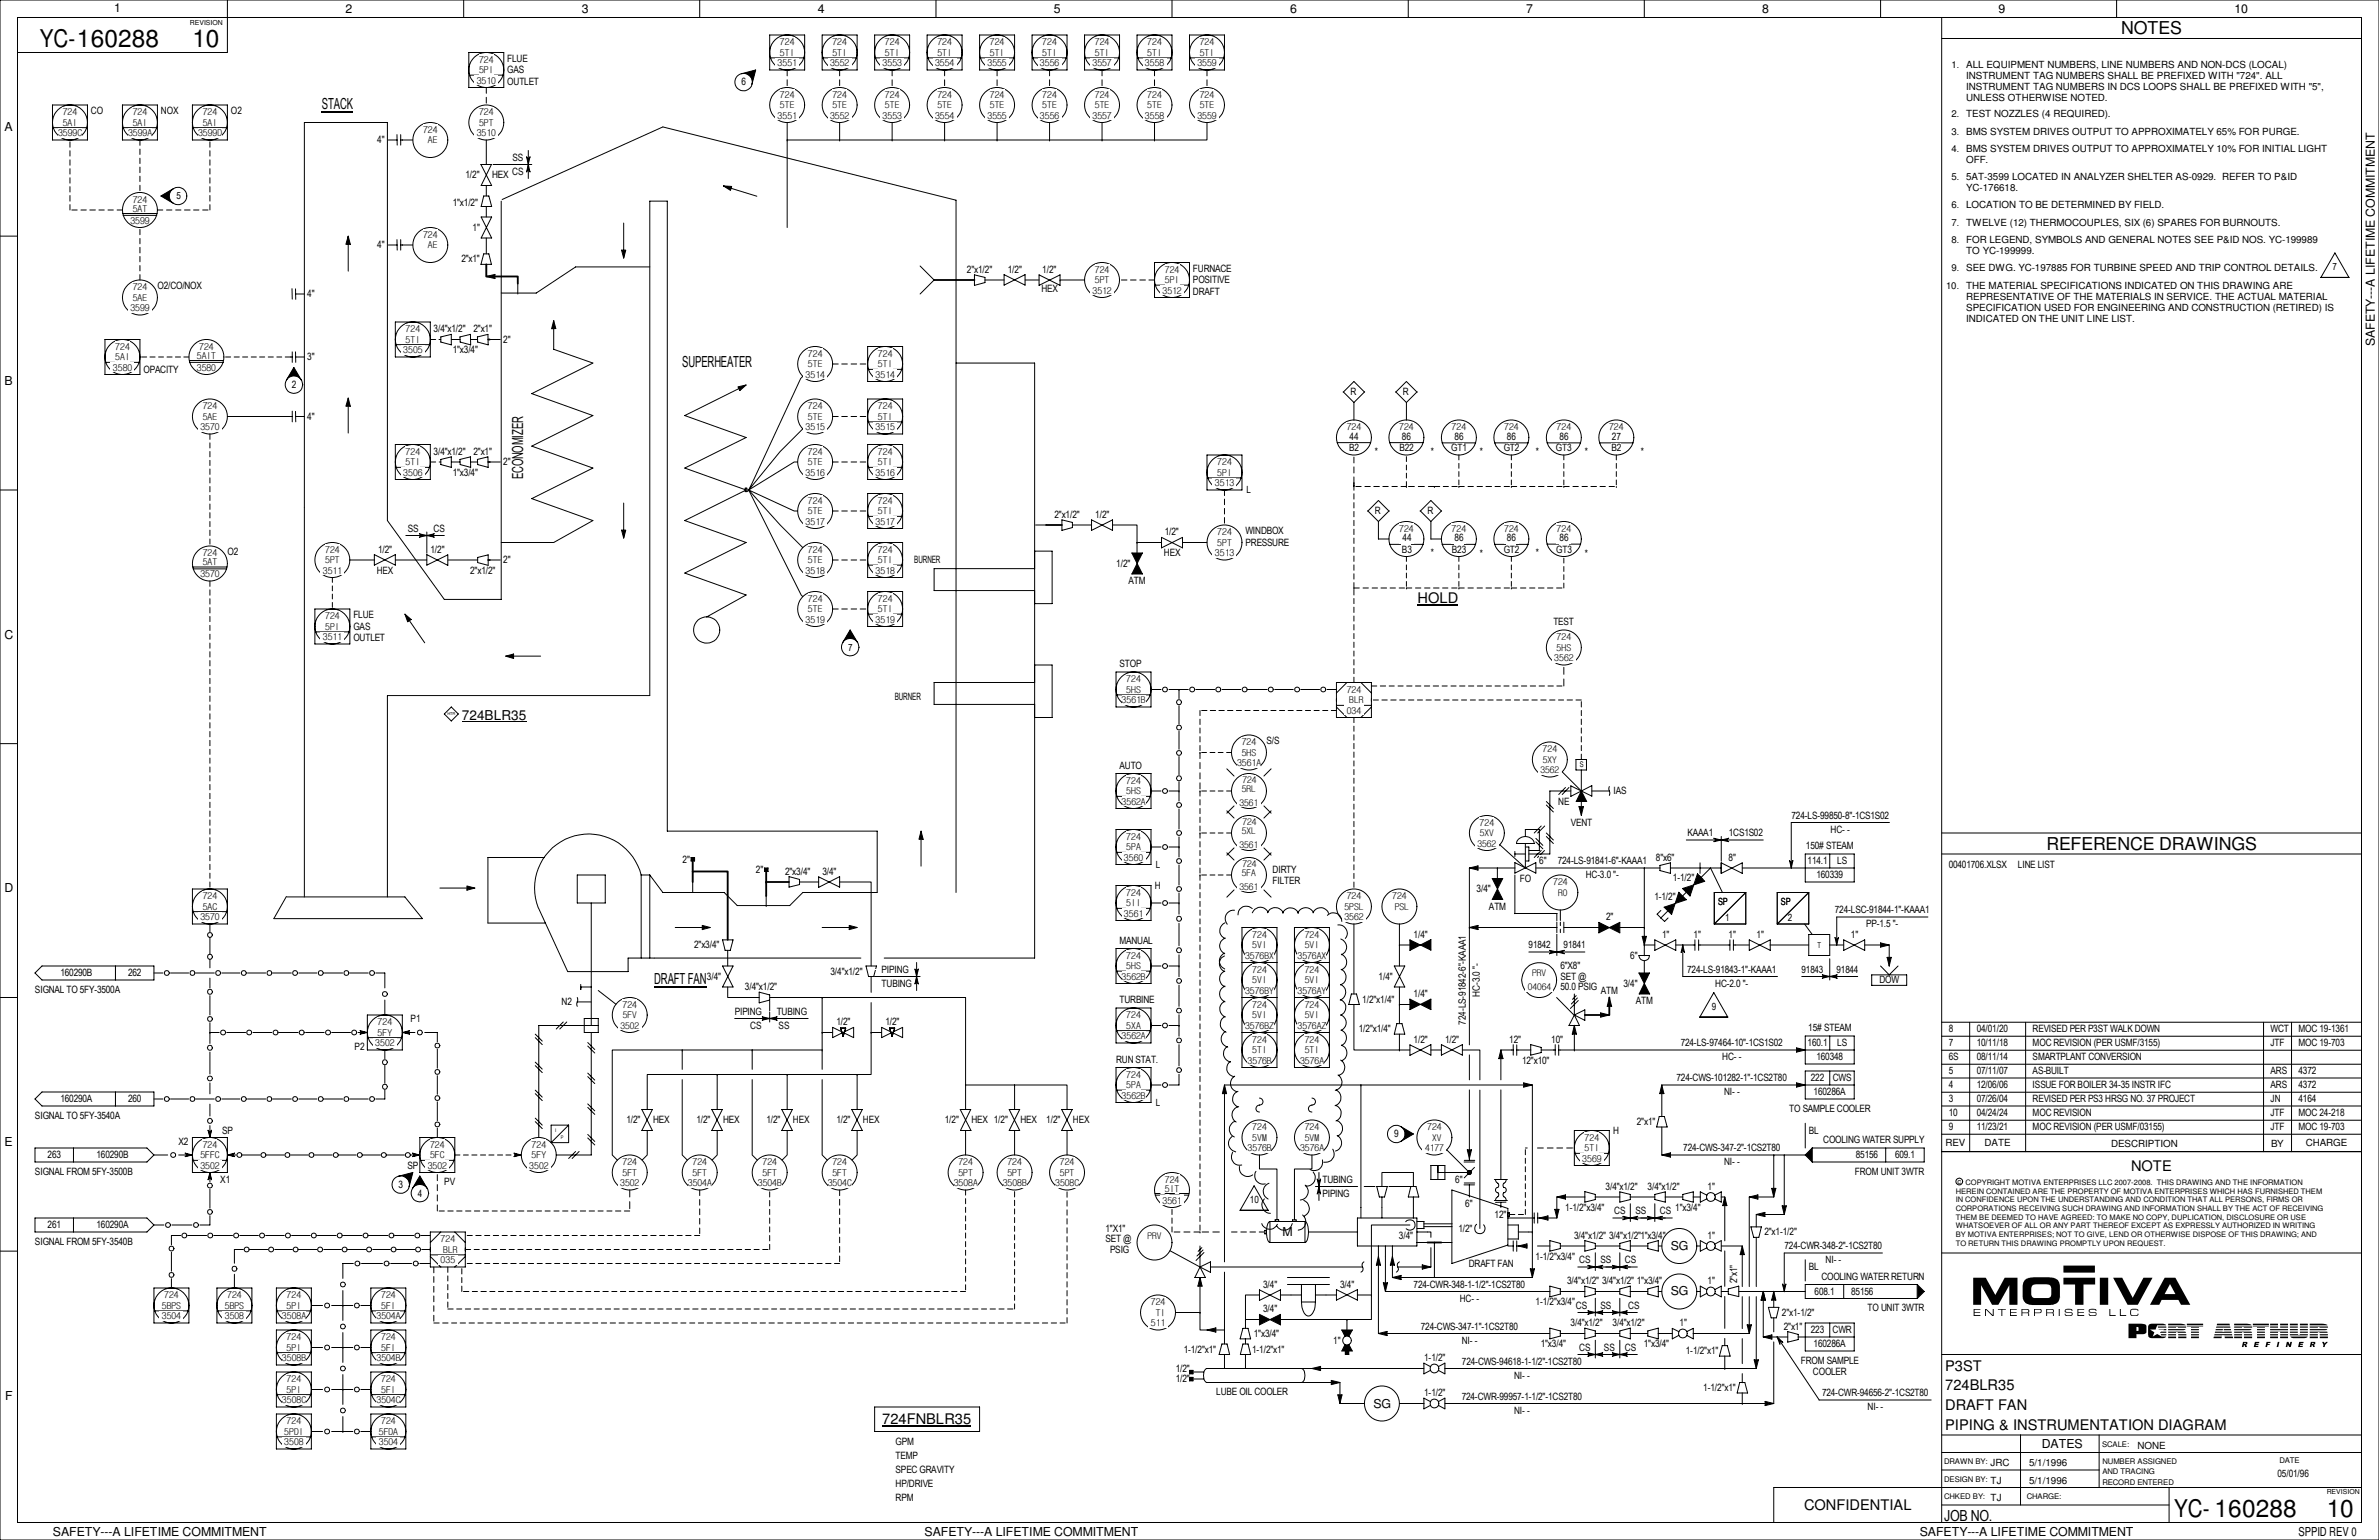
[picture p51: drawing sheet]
<svg xmlns="http://www.w3.org/2000/svg" width="432mm" height="279mm" viewBox="0 0 432 279" stroke-linecap="round" stroke-linejoin="round" font-family="sans-serif">
<defs><g id="words">
<g font-size="4.4">
<text x="7.2" y="8.6">YC-160288</text>
<text x="34.9" y="8.5">10</text>
<text x="394.6" y="275.3">YC- 160288</text>
<text x="422.3" y="275.2">10</text>
</g>
<g font-size="3.2">
<text x="385" y="6.2">NOTES</text>
<text x="371.4" y="154.1">REFERENCE DRAWINGS</text>
</g>
<g font-size="2.8">
<text x="58.4" y="19.9">STACK</text>
<text x="123.8" y="66.7">SUPERHEATER</text>
<text x="95" y="87" transform="rotate(-90 95 87)">ECONOMIZER</text>
<text x="118.7" y="178.6">DRAFT FAN</text>
<text x="352.9" y="275.9">JOB NO.</text>
</g>
<g font-size="2.7">
<text x="257.3" y="109.4">HOLD</text>
<text x="386.8" y="212.4">NOTE</text>
<text x="353.1" y="248.7">P3ST</text>
<text x="353.1" y="252.3">724BLR35</text>
<text x="353.1" y="255.8">DRAFT FAN</text>
<text x="160.1" y="258.3">724FNBLR35</text>
<text x="353.1" y="259.4">PIPING &amp; INSTRUMENTATION DIAGRAM</text>
<text x="327.4" y="274">CONFIDENTIAL</text>
</g>
<text font-size="2.5" x="83.8" y="130.6">724BLR35</text>
<g font-size="2.2">
<text x="20.7" y="2.2">1</text>
<text x="62.7" y="2.4">2</text>
<text x="105.6" y="2.4">3</text>
<text x="148.4" y="2.4">4</text>
<text x="191.3" y="2.4">5</text>
<text x="234.1" y="2.4">6</text>
<text x="277" y="2.4">7</text>
<text x="319.9" y="2.4">8</text>
<text x="362.8" y="2.4">9</text>
<text x="405.6" y="2.4">10</text>
<text x=".8" y="23.8">A</text>
<text x="431" y="62.8" transform="rotate(-90 431 62.8)">SAFETY---A LIFETIME COMMITMENT</text>
<text x=".8" y="69.8">B</text>
<text x=".8" y="115.9">C</text>
<text x=".8" y="161.9">D</text>
<text x=".8" y="207.9">E</text>
<text x="232.8" y="224.3">M</text>
<text x="303.3" y="226.8">SG</text>
<text x="303.3" y="235">SG</text>
<text x=".9" y="254">F</text>
<text x="249.3" y="255.4">SG</text>
<text x="370.6" y="262.7">DATES</text>
<text x="9.6" y="278.7">SAFETY---A LIFETIME COMMITMENT</text>
<text x="167.8" y="278.7">SAFETY---A LIFETIME COMMITMENT</text>
<text x="348.4" y="278.7">SAFETY---A LIFETIME COMMITMENT</text>
<text x="417.2" y="278.6">SPPID REV 0</text>
</g>
<g font-size="1.8">
<text x="92.1" y="11.2">FLUE</text>
<text x="92.1" y="13.3">GAS</text>
<text x="92.1" y="15.4">OUTLET</text>
<text x="134.6" y="15.5">6</text>
<text x="356.9" y="12.4">ALL EQUIPMENT NUMBERS, LINE NUMBERS AND NON-DCS (LOCAL)</text>
<text x="356.9" y="14.4">INSTRUMENT TAG NUMBERS SHALL BE PREFIXED WITH &quot;724&quot;. ALL</text>
<text x="356.9" y="16.4">INSTRUMENT TAG NUMBERS IN DCS LOOPS SHALL BE PREFIXED WITH &quot;5&quot;,</text>
<text x="16.5" y="20.7">CO</text>
<text x="29.2" y="20.7">NOX</text>
<text x="41.9" y="20.7">O2</text>
<text x="356.9" y="18.4">UNLESS OTHERWISE NOTED.</text>
<text x="356.9" y="21.3">TEST NOZZLES (4 REQUIRED).</text>
<text x="68.5" y="26">4&quot;</text>
<text x="93" y="29.2">SS</text>
<text x="356.9" y="24.5">BMS SYSTEM DRIVES OUTPUT TO APPROXIMATELY 65% FOR PURGE.</text>
<text x="356.9" y="27.6">BMS SYSTEM DRIVES OUTPUT TO APPROXIMATELY 10% FOR INITIAL LIGHT</text>
<text x="356.9" y="29.6">OFF.</text>
<text x="84.5" y="32.4">1/2&quot;</text>
<text x="89.3" y="32.4">HEX</text>
<text x="93" y="31.7">CS</text>
<text x="356.9" y="32.7">5AT-3599 LOCATED IN ANALYZER SHELTER AS-0929. REFER TO P&amp;ID</text>
<text x="356.9" y="34.7">YC-176618.</text>
<text x="32" y="36.2">5</text>
<text x="82.2" y="37.5">1&quot;x1/2&quot;</text>
<text x="85.8" y="41.9">1&quot;</text>
<text x="356.9" y="41">TWELVE (12) THERMOCOUPLES, SIX (6) SPARES FOR BURNOUTS.</text>
<text x="356.9" y="37.8">LOCATION TO BE DETERMINED BY FIELD.</text>
<text x="68.5" y="45">4&quot;</text>
<text x="83.7" y="47.6">2&quot;x1&quot;</text>
<text x="356.9" y="44.2">FOR LEGEND, SYMBOLS AND GENERAL NOTES SEE P&amp;ID NOS. YC-199989</text>
<text x="356.9" y="46.1">TO YC-199999.</text>
<text x="28.6" y="52.5">O2/CO/NOX</text>
<text x="55.8" y="53.9">4&quot;</text>
<text x="175.5" y="49.5">2&quot;x1/2&quot;</text>
<text x="182.9" y="49.5">1/2&quot;</text>
<text x="189" y="53">HEX</text>
<text x="189.2" y="49.5">1/2&quot;</text>
<text x="216.5" y="49.3">FURNACE</text>
<text x="216.5" y="51.4">POSITIVE</text>
<text x="216.5" y="53.5">DRAFT</text>
<text x="356.9" y="49.2">SEE DWG. YC-197885 FOR TURBINE SPEED AND TRIP CONTROL DETAILS.</text>
<text x="356.9" y="52.4">THE MATERIAL SPECIFICATIONS INDICATED ON THIS DRAWING ARE</text>
<text x="423.4" y="49">7</text>
<text x="356.9" y="54.4">REPRESENTATIVE OF THE MATERIALS IN SERVICE. THE ACTUAL MATERIAL</text>
<text x="356.9" y="56.4">SPECIFICATION USED FOR ENGINEERING AND CONSTRUCTION (RETIRED) IS</text>
<text x="356.9" y="58.4">INDICATED ON THE UNIT LINE LIST.</text>
<text x="55.8" y="65.4">3&quot;</text>
<text x="78.7" y="60.3">3/4&quot;x1/2&quot;</text>
<text x="82.2" y="64.1">1&quot;x3/4&quot;</text>
<text x="85.9" y="60.3">2&quot;x1&quot;</text>
<text x="91.3" y="62.2">2&quot;</text>
<text x="26" y="67.7">OPACITY</text>
<text x="53" y="70.3">2</text>
<text x="245.1" y="71.8">R</text>
<text x="254.6" y="71.8">R</text>
<text x="55.8" y="76.2">4&quot;</text>
<text x="78.7" y="82.5">3/4&quot;x1/2&quot;</text>
<text x="85.9" y="82.5">2&quot;x1&quot;</text>
<text x="244.9" y="81.9">B2</text>
<text x="244.9" y="79.8">44</text>
<text x="249.6" y="82.5">*</text>
<text x="254" y="81.9">B22</text>
<text x="254.5" y="79.8">86</text>
<text x="259.7" y="82.5">*</text>
<text x="263.4" y="81.9">GT1</text>
<text x="264" y="79.8">86</text>
<text x="268.6" y="82.5">*</text>
<text x="272.9" y="81.9">GT2</text>
<text x="273.5" y="79.8">86</text>
<text x="278.8" y="82.5">*</text>
<text x="282.4" y="81.9">GT3</text>
<text x="283" y="79.8">86</text>
<text x="287.7" y="82.6">*</text>
<text x="292.5" y="81.9">B2</text>
<text x="292.6" y="79.8">27</text>
<text x="297.8" y="82.5">*</text>
<text x="82.2" y="86.4">1&quot;x3/4&quot;</text>
<text x="91.3" y="84.4">2&quot;</text>
<text x="226.3" y="89.5">L</text>
<text x="191.4" y="94">2&quot;x1/2&quot;</text>
<text x="198.8" y="94">1/2&quot;</text>
<text x="249.6" y="93.3">R</text>
<text x="259.1" y="93.3">R</text>
<text x="41.3" y="100.8">O2</text>
<text x="68.6" y="100.3">1/2&quot;</text>
<text x="74" y="96.5">SS</text>
<text x="78.1" y="100.3">1/2&quot;</text>
<text x="78.7" y="96.5">CS</text>
<text x="211.2" y="101">HEX</text>
<text x="211.4" y="97.2">1/2&quot;</text>
<text x="226.1" y="96.9">WINDBOX</text>
<text x="226.1" y="99">PRESSURE</text>
<text x="254.5" y="100.3">B3</text>
<text x="254.6" y="98.2">44</text>
<text x="259.7" y="101">*</text>
<text x="263.5" y="100.3">B23</text>
<text x="264" y="98.2">86</text>
<text x="268.6" y="101">*</text>
<text x="272.9" y="100.3">GT2</text>
<text x="273.5" y="98.2">86</text>
<text x="278.8" y="101">*</text>
<text x="282.4" y="100.3">GT3</text>
<text x="283" y="98.2">86</text>
<text x="287.7" y="101.1">*</text>
<text x="68.4" y="104.1">HEX</text>
<text x="85.3" y="104.1">2&quot;x1/2&quot;</text>
<text x="91.3" y="102.2">2&quot;</text>
<text x="165.9" y="102.2">BURNER</text>
<text x="202.6" y="102.9">1/2&quot;</text>
<text x="204.9" y="106">ATM</text>
<text x="64.1" y="112.2">FLUE</text>
<text x="281.9" y="113.5">TEST</text>
<text x="64.1" y="114.3">GAS</text>
<text x="64.1" y="116.3">OUTLET</text>
<text x="153.9" y="118">7</text>
<text x="203.2" y="121.1">STOP</text>
<text x="162.4" y="127">BURNER</text>
<text x="229.9" y="135">S/S</text>
<text x="203.2" y="139.5">AUTO</text>
<text x="282.8" y="146">NE</text>
<text x="285.1" y="149.9">VENT</text>
<text x="292.9" y="144.1">IAS</text>
<text x="325.2" y="148.6">724-LS-99850-8&quot;-1CS1S02</text>
<text x="306.3" y="151.8">KAAA1</text>
<text x="313.8" y="151.8">1CS1S02</text>
<text x="327.8" y="154.1">150# STEAM</text>
<text x="332.3" y="151.1">HC- -</text>
<text x="123.9" y="156.5">2&quot;</text>
<text x="137.2" y="158.5">2&quot;</text>
<text x="142.5" y="158.7">2&quot;x3/4&quot;</text>
<text x="149.3" y="158.7">3/4&quot;</text>
<text x="209.6" y="161.3">H</text>
<text x="209.8" y="157.5">L</text>
<text x="231" y="158.3">DIRTY</text>
<text x="231" y="160.4">FILTER</text>
<text x="268" y="161.9">3/4&quot;</text>
<text x="275.8" y="160">FO</text>
<text x="279.4" y="156.8">6&quot;</text>
<text x="282.7" y="156.8">724-LS-91841-6&quot;-KAAA1</text>
<text x="287.8" y="159.4">HC-3.0 &quot;-</text>
<text x="300.6" y="156.2">8&quot;x6&quot;</text>
<text x="303.7" y="159.9">1-1/2&quot;</text>
<text x="313.7" y="156.2">8&quot;</text>
<text x="328.1" y="156.8">114.1</text>
<text x="329.7" y="159.4">160339</text>
<text x="333.5" y="156.8">LS</text>
<text x="353.7" y="157.5">00401706.XLSX</text>
<text x="366.3" y="157.5">LINE LIST</text>
<text x="270.3" y="165.1">ATM</text>
<text x="291.5" y="167">2&quot;</text>
<text x="300.3" y="163.2">1-1/2&quot;</text>
<text x="311.8" y="164.2">SP</text>
<text x="313.1" y="167.2">1</text>
<text x="323.3" y="164.2">SP</text>
<text x="324.5" y="167.2">2</text>
<text x="333" y="165.7">724-LSC-91844-1&quot;-KAAA1</text>
<text x="126" y="172.1">2&quot;x3/4&quot;</text>
<text x="203.2" y="171.2">MANUAL</text>
<text x="256.6" y="170.2">1/4&quot;</text>
<text x="277.5" y="172.1">91842</text>
<text x="283.8" y="172.1">91841</text>
<text x="295.9" y="174">6&quot;</text>
<text x="301.7" y="170.2">1&quot;</text>
<text x="307.4" y="170.2">1&quot;</text>
<text x="313.7" y="170.2">1&quot;</text>
<text x="318.8" y="170.2">1&quot;</text>
<text x="336" y="170.2">1&quot;</text>
<text x="338.7" y="168.3">PP-1.5 &quot;-</text>
<text x="11" y="177.2">160290B</text>
<text x="23.2" y="177.2">262</text>
<text x="128.3" y="177.8">3/4&quot;</text>
<text x="135.2" y="179.7">3/4&quot;x1/2&quot;</text>
<text x="150.7" y="176.9">3/4&quot;x1/2&quot;</text>
<text x="160" y="176.5">PIPING</text>
<text x="160" y="179.1">TUBING</text>
<text x="250.2" y="177.8">1/4&quot;</text>
<text x="283.2" y="177.8">SET @</text>
<text x="283.2" y="175.9">6&quot;X8&quot;</text>
<text x="283.2" y="179.7">50.0 PSIG</text>
<text x="294.7" y="179.1">3/4&quot;</text>
<text x="306.2" y="176.5">724-LS-91843-1&quot;-KAAA1</text>
<text x="311.3" y="179.1">HC-2.0 &quot;-</text>
<text x="327" y="176.5">91843</text>
<text x="333.3" y="176.5">91844</text>
<text x="341.1" y="178.4">DOW</text>
<text x="6.3" y="180.1">SIGNAL TO 5FY-3500A</text>
<text x="74.5" y="185.4">P1</text>
<text x="101.9" y="182.4">N2</text>
<text x="133.3" y="184.1">PIPING</text>
<text x="141" y="184.1">TUBING</text>
<text x="203.2" y="182">TURBINE</text>
<text x="247.3" y="181.9">1/2&quot;x1/4&quot;</text>
<text x="256.6" y="181">1/4&quot;</text>
<text x="266.1" y="185.9" transform="rotate(-90 266.1 185.9)">724-LS-91842-6&quot;-KAAA1</text>
<text x="268.6" y="180.8" transform="rotate(-90 268.6 180.8)">HC-3.0 &quot;-</text>
<text x="290.6" y="180.3">ATM</text>
<text x="296.9" y="182.2">ATM</text>
<text x="310.7" y="183.3">9</text>
<text x="64.3" y="190.5">P2</text>
<text x="136.1" y="186.7">CS</text>
<text x="141.3" y="186.7">SS</text>
<text x="151.8" y="186.1">1/2&quot;</text>
<text x="160.7" y="186.1">1/2&quot;</text>
<text x="246.6" y="187.3">1/2&quot;x1/4&quot;</text>
<text x="256.6" y="189.2">1/2&quot;</text>
<text x="262.3" y="189.2">1/2&quot;</text>
<text x="273.9" y="189.2">12&quot;</text>
<text x="281.6" y="189.2">10&quot;</text>
<text x="305.1" y="189.9">724-LS-97464-10&quot;-1CS1S02</text>
<text x="328.1" y="189.9">160.1</text>
<text x="328.2" y="187.1">15# STEAM</text>
<text x="333.5" y="189.9">LS</text>
<text x="353.7" y="189.9">7</text>
<text x="353.7" y="187.3">8</text>
<text x="358.8" y="189.9">10/11/18</text>
<text x="358.8" y="187.3">04/01/20</text>
<text x="368.9" y="189.9">MOC REVISION (PER USMF/3155)</text>
<text x="368.9" y="187.3">REVISED PER P3ST WALK DOWN</text>
<text x="412.1" y="189.9">JTF</text>
<text x="412.1" y="187.3">WCT</text>
<text x="417.2" y="189.9">MOC 19-703</text>
<text x="417.2" y="187.3">MOC 19-1361</text>
<text x="202.6" y="192.8">RUN STAT.</text>
<text x="276.3" y="193">12&quot;x10&quot;</text>
<text x="304.3" y="196.2">724-CWS-101282-1&quot;-1CS2T80</text>
<text x="312.6" y="192.4">HC- -</text>
<text x="328.7" y="196.2">222</text>
<text x="329.7" y="192.4">160348</text>
<text x="332.7" y="196.2">CWS</text>
<text x="353.7" y="192.4">6S</text>
<text x="353.7" y="197.5">4</text>
<text x="353.7" y="194.9">5</text>
<text x="358.8" y="194.9">07/11/07</text>
<text x="358.8" y="197.5">12/06/06</text>
<text x="358.8" y="192.4">08/11/14</text>
<text x="368.9" y="192.4">SMARTPLANT CONVERSION</text>
<text x="368.9" y="194.9">AS-BUILT</text>
<text x="368.9" y="197.5">ISSUE FOR BOILER 34-35 INSTR IFC</text>
<text x="412.1" y="194.9">ARS</text>
<text x="412.1" y="197.5">ARS</text>
<text x="417.2" y="194.9">4372</text>
<text x="417.2" y="197.5">4372</text>
<text x="6.3" y="203">SIGNAL TO 5FY-3540A</text>
<text x="11" y="200">160290A</text>
<text x="23.2" y="200">260</text>
<text x="113.7" y="203.8">1/2&quot;</text>
<text x="118.5" y="203.8">HEX</text>
<text x="126.4" y="203.8">1/2&quot;</text>
<text x="131.2" y="203.8">HEX</text>
<text x="139.1" y="203.8">1/2&quot;</text>
<text x="143.9" y="203.8">HEX</text>
<text x="151.8" y="203.8">1/2&quot;</text>
<text x="156.6" y="203.8">HEX</text>
<text x="171.5" y="203.8">1/2&quot;</text>
<text x="176.3" y="203.8">HEX 1/2&quot;</text>
<text x="185.2" y="203.8">HEX</text>
<text x="189.9" y="203.8">1/2&quot;</text>
<text x="194.7" y="203.8">HEX</text>
<text x="209.8" y="200.7">L</text>
<text x="312.9" y="198.8">NI- -</text>
<text x="324.7" y="201.7">TO SAMPLE COOLER</text>
<text x="329.2" y="198.8">160286A</text>
<text x="353.7" y="200">3</text>
<text x="353.7" y="202.6">10</text>
<text x="358.8" y="202.6">04/24/24</text>
<text x="358.8" y="200">07/26/04</text>
<text x="368.9" y="200">REVISED PER PS3 HRSG NO. 37 PROJECT</text>
<text x="368.9" y="202.6">MOC REVISION</text>
<text x="412.1" y="200">JN</text>
<text x="412.1" y="202.6">JTF</text>
<text x="417.2" y="200">4164</text>
<text x="417.2" y="202.6">MOC 24-218</text>
<text x="32.4" y="207.7">X2</text>
<text x="40.3" y="205.7">SP</text>
<text x="253" y="206.4">9</text>
<text x="292.8" y="205.7">H</text>
<text x="297.1" y="204.2">2&quot;x1&quot;</text>
<text x="305.5" y="208.9">724-CWS-347-2&quot;-1CS2T80</text>
<text x="328.3" y="205.7">BL</text>
<text x="330.9" y="207.4">COOLING WATER SUPPLY</text>
<text x="353.1" y="208">REV</text>
<text x="353.7" y="205.1">9</text>
<text x="358.8" y="205.1">11/23/21</text>
<text x="360.2" y="207.9">DATE</text>
<text x="368.9" y="205.1">MOC REVISION (PER USMF/03155)</text>
<text x="383.2" y="208">DESCRIPTION</text>
<text x="412.1" y="205.1">JTF</text>
<text x="412.2" y="208">BY</text>
<text x="417.2" y="205.1">MOC 19-703</text>
<text x="418.5" y="208">CHARGE</text>
<text x="6.3" y="213.1">SIGNAL FROM 5FY-3500B</text>
<text x="8.6" y="210.2">263</text>
<text x="17.5" y="210.2">160290B</text>
<text x="40" y="214.6">X1</text>
<text x="72.3" y="215.5">3</text>
<text x="74" y="212.1">SP</text>
<text x="80.6" y="215.1">PV</text>
<text x="240" y="214.6">TUBING</text>
<text x="264.1" y="214.6">6&quot;</text>
<text x="291.4" y="215.9">3/4&quot;x1/2&quot;</text>
<text x="299" y="215.9">3/4&quot;x1/2&quot;</text>
<text x="309.9" y="215.9">1&quot;</text>
<text x="312.9" y="211.5">NI- -</text>
<text x="336.7" y="213.1">FROM UNIT 3WTR</text>
<text x="336.8" y="210.2">85156</text>
<text x="344" y="210.2">609.1</text>
<text x="75.8" y="217.2">4</text>
<text x="226.9" y="218.3">10</text>
<text x="240" y="217.2">PIPING</text>
<text x="265.9" y="219">6&quot;</text>
<text x="271.3" y="220.9">12&quot;</text>
<text x="284.1" y="219.7">1-1/2&quot;x3/4&quot;</text>
<text x="293" y="220.3">CS</text>
<text x="296.8" y="220.3">SS</text>
<text x="301.2" y="220.3">CS</text>
<text x="304.1" y="219.7">1&quot;x3/4&quot;</text>
<text x="6.3" y="225.8">SIGNAL FROM 5FY-3540B</text>
<text x="8.6" y="222.9">261</text>
<text x="17.5" y="222.9">160290A</text>
<text x="200.7" y="225.4">SET @</text>
<text x="200.7" y="223.5">1&quot;X1&quot;</text>
<text x="201.5" y="227.3">PSIG</text>
<text x="253.9" y="224.7">3/4&quot;</text>
<text x="264.7" y="223.5">1/2&quot;</text>
<text x="285.7" y="224.8">3/4&quot;x1/2&quot; 3/4&quot;x1/2&quot;1&quot;x3/4&quot;</text>
<text x="309.9" y="224.8">1&quot;</text>
<text x="320.3" y="224.2">2&quot;x1-1/2&quot;</text>
<text x="323.9" y="226.7">724-CWR-348-2&quot;-1CS2T80</text>
<text x="229.3" y="233.7">3/4&quot;</text>
<text x="243.2" y="233.7">3/4&quot;</text>
<text x="256.6" y="233.7">724-CWR-348-1-1/2&quot;-1CS2T80</text>
<text x="266.6" y="229.8">DRAFT FAN</text>
<text x="278.7" y="228.6">1-1/2&quot;x3/4&quot;</text>
<text x="284.4" y="233">3/4&quot;x1/2&quot; 3/4&quot;x1/2&quot; 1&quot;x3/4&quot;</text>
<text x="286.6" y="229.2">CS</text>
<text x="290.5" y="229.2">SS</text>
<text x="294.9" y="229.2">CS</text>
<text x="309.9" y="233">1&quot;</text>
<text x="315.3" y="232.8" transform="rotate(-90 315.3 232.8)">2&quot;x1&quot;</text>
<text x="328.3" y="230.5">BL</text>
<text x="330.6" y="232.2">COOLING WATER RETURN</text>
<text x="331.3" y="229.2">NI- -</text>
<text x="229.3" y="238.1">3/4&quot;</text>
<text x="265" y="236.2">HC- -</text>
<text x="278.7" y="236.9">1-1/2&quot;x3/4&quot;</text>
<text x="286" y="237.5">CS</text>
<text x="290.5" y="237.5">SS</text>
<text x="295.5" y="237.5">CS</text>
<text x="323.4" y="238.8">2&quot;x1-1/2&quot;</text>
<text x="329.4" y="234.9">608.1</text>
<text x="336" y="234.9">85156</text>
<text x="339" y="237.9">TO UNIT 3WTR</text>
<text x="214.8" y="245.4">1-1/2&quot;x1&quot;</text>
<text x="227.2" y="245.4">1-1/2&quot;x1&quot;</text>
<text x="227.6" y="242.6">1&quot;x3/4&quot;</text>
<text x="242" y="243.8">1&quot;</text>
<text x="257.9" y="241.3">724-CWS-347-1&quot;-1CS2T80</text>
<text x="265.3" y="243.8">NI- -</text>
<text x="279.7" y="244.5">1&quot;x3/4&quot;</text>
<text x="285.1" y="240.7">3/4&quot;x1/2&quot;</text>
<text x="286.6" y="245.1">CS</text>
<text x="291.1" y="245.1">SS</text>
<text x="292.7" y="240.7">3/4&quot;x1/2&quot;</text>
<text x="294.9" y="245.1">CS</text>
<text x="298.4" y="244.5">1&quot;x3/4&quot;</text>
<text x="304.8" y="240.7">1&quot;</text>
<text x="306" y="245.7">1-1/2&quot;x1&quot;</text>
<text x="323.8" y="241.3">2&quot;x1&quot;</text>
<text x="328.7" y="241.9">223</text>
<text x="329.2" y="244.5">160286A</text>
<text x="332.6" y="241.9">CWR</text>
<text x="213.4" y="250.8">1/2&quot;</text>
<text x="213.4" y="248.9">1/2&quot;</text>
<text x="258.5" y="247">1-1/2&quot;</text>
<text x="265.3" y="247.6">724-CWS-94618-1-1/2&quot;-1CS2T80</text>
<text x="274.8" y="250.2">NI- -</text>
<text x="326.9" y="247.4">FROM SAMPLE</text>
<text x="329.1" y="249.5">COOLER</text>
<text x="220.8" y="253.1">LUBE OIL COOLER</text>
<text x="258.5" y="253.4">1-1/2&quot;</text>
<text x="265.3" y="254">724-CWR-99957-1-1/2&quot;-1CS2T80</text>
<text x="274.8" y="256.5">NI- -</text>
<text x="309.2" y="252.4">1-1/2&quot;x1&quot;</text>
<text x="330.7" y="253.4">724-CWR-94656-2&quot;-1CS2T80</text>
<text x="339" y="255.9">NI- -</text>
<text x="162.6" y="262.3">GPM</text>
<text x="388" y="262.8">NONE</text>
<text x="162.6" y="264.8">TEMP</text>
<text x="162.6" y="267.3">SPEC GRAVITY</text>
<text x="162.6" y="269.9">HP/DRIVE</text>
<text x="361.3" y="266">JRC</text>
<text x="361.3" y="269.2">TJ</text>
<text x="368.3" y="266">5/1/1996</text>
<text x="368.3" y="269.2">5/1/1996</text>
<text x="413.4" y="268">05/01/96</text>
<text x="162.6" y="272.4">RPM</text>
<text x="361.3" y="272.4">TJ</text>
</g>
<g font-size="1.7">
<text x="87" y="11.4">724</text>
<text x="141.6" y="8.3">724</text>
<text x="141.6" y="10.2">5TI</text>
<text x="151.1" y="8.3">724</text>
<text x="151.1" y="10.2">5TI</text>
<text x="160.6" y="8.3">724</text>
<text x="160.6" y="10.2">5TI</text>
<text x="170.1" y="8.3">724</text>
<text x="170.1" y="10.2">5TI</text>
<text x="179.7" y="8.3">724</text>
<text x="179.7" y="10.2">5TI</text>
<text x="189.2" y="8.3">724</text>
<text x="189.2" y="10.2">5TI</text>
<text x="198.7" y="8.3">724</text>
<text x="198.7" y="10.2">5TI</text>
<text x="208.2" y="8.3">724</text>
<text x="208.2" y="10.2">5TI</text>
<text x="217.8" y="8.3">724</text>
<text x="217.8" y="10.2">5TI</text>
<text x="86.5" y="15.2">3510</text>
<text x="87" y="13.3">5PI</text>
<text x="141.1" y="12.1">3551</text>
<text x="141.6" y="17.8">724</text>
<text x="150.7" y="12.1">3552</text>
<text x="151.1" y="17.8">724</text>
<text x="160.2" y="12.1">3553</text>
<text x="160.6" y="17.8">724</text>
<text x="169.7" y="12.1">3554</text>
<text x="170.1" y="17.8">724</text>
<text x="179.2" y="12.1">3555</text>
<text x="179.7" y="17.8">724</text>
<text x="188.8" y="12.1">3556</text>
<text x="189.2" y="17.8">724</text>
<text x="198.3" y="12.1">3557</text>
<text x="198.7" y="17.8">724</text>
<text x="207.8" y="12.1">3558</text>
<text x="208.2" y="17.8">724</text>
<text x="217.3" y="12.1">3559</text>
<text x="217.8" y="17.8">724</text>
<text x="354.2" y="12.4">1.</text>
<text x="11.4" y="21">724</text>
<text x="11.4" y="22.9">5AI</text>
<text x="24.1" y="21">724</text>
<text x="24.1" y="22.9">5AI</text>
<text x="36.8" y="21">724</text>
<text x="36.8" y="22.9">5AI</text>
<text x="87" y="21">724</text>
<text x="87" y="22.9">5PT</text>
<text x="141.1" y="21.6">3551</text>
<text x="141.6" y="19.7">5TE</text>
<text x="150.7" y="21.6">3552</text>
<text x="151.1" y="19.7">5TE</text>
<text x="160.2" y="21.6">3553</text>
<text x="160.6" y="19.7">5TE</text>
<text x="169.7" y="21.6">3554</text>
<text x="170.1" y="19.7">5TE</text>
<text x="179.2" y="21.6">3555</text>
<text x="179.7" y="19.7">5TE</text>
<text x="188.8" y="21.6">3556</text>
<text x="189.2" y="19.7">5TE</text>
<text x="198.3" y="21.6">3557</text>
<text x="198.7" y="19.7">5TE</text>
<text x="207.8" y="21.6">3558</text>
<text x="208.2" y="19.7">5TE</text>
<text x="217.3" y="21.6">3559</text>
<text x="217.8" y="19.7">5TE</text>
<text x="354.2" y="21.3">2.</text>
<text x="10.5" y="24.8">3599C</text>
<text x="23.2" y="24.8">3599A</text>
<text x="35.9" y="24.8">3599D</text>
<text x="76.8" y="24.1">724</text>
<text x="77.7" y="26">AE</text>
<text x="86.5" y="24.8">3510</text>
<text x="354.2" y="24.4">3.</text>
<text x="354.2" y="27.6">4.</text>
<text x="354.2" y="32.7">5.</text>
<text x="23.7" y="40.6">3599</text>
<text x="24.1" y="36.8">724</text>
<text x="24.1" y="38.4">5AT</text>
<text x="354.2" y="40.9">7.</text>
<text x="354.2" y="37.8">6.</text>
<text x="76.8" y="43.2">724</text>
<text x="77.7" y="45.1">AE</text>
<text x="354.2" y="44.1">8.</text>
<text x="24.1" y="52.7">724</text>
<text x="198.3" y="53.3">3512</text>
<text x="198.7" y="49.5">724</text>
<text x="198.7" y="51.4">5PT</text>
<text x="211" y="53.3">3512</text>
<text x="211.4" y="49.5">724</text>
<text x="211.4" y="51.4">5PI</text>
<text x="353.2" y="52.4">10.</text>
<text x="354.2" y="49.2">9.</text>
<text x="23.7" y="56.5">3599</text>
<text x="24.1" y="54.6">5AE</text>
<text x="20.9" y="63.5">724</text>
<text x="20.9" y="65.4">5AI</text>
<text x="35.7" y="65.1">5AIT</text>
<text x="36.2" y="63.5">724</text>
<text x="73.2" y="64.1">3505</text>
<text x="73.6" y="60.3">724</text>
<text x="73.6" y="62.2">5TI</text>
<text x="146.6" y="64.8">724</text>
<text x="159.3" y="64.8">724</text>
<text x="20.5" y="67.3">3580</text>
<text x="35.7" y="67.3">3580</text>
<text x="146.2" y="68.6">3514</text>
<text x="146.6" y="66.7">5TE</text>
<text x="158.9" y="68.6">3514</text>
<text x="159.3" y="66.7">5TI</text>
<text x="36.8" y="74.3">724</text>
<text x="36.8" y="76.2">5AE</text>
<text x="146.6" y="74.3">724</text>
<text x="146.6" y="76.2">5TE</text>
<text x="159.3" y="74.3">724</text>
<text x="159.3" y="76.2">5TI</text>
<text x="36.4" y="78.1">3570</text>
<text x="73.6" y="82.5">724</text>
<text x="146.2" y="78.1">3515</text>
<text x="146.6" y="82.5">724</text>
<text x="158.9" y="78.1">3515</text>
<text x="159.3" y="82.5">724</text>
<text x="244.4" y="78.1">724</text>
<text x="254" y="78.1">724</text>
<text x="263.5" y="78.1">724</text>
<text x="273" y="78.1">724</text>
<text x="282.5" y="78.1">724</text>
<text x="292.1" y="78.1">724</text>
<text x="73.2" y="86.4">3506</text>
<text x="73.6" y="84.5">5TI</text>
<text x="146.2" y="86.4">3516</text>
<text x="146.6" y="84.5">5TE</text>
<text x="158.9" y="86.4">3516</text>
<text x="159.3" y="84.5">5TI</text>
<text x="220.5" y="88.3">3513</text>
<text x="220.9" y="84.5">724</text>
<text x="220.9" y="86.4">5PI</text>
<text x="146.2" y="95.2">3517</text>
<text x="146.6" y="91.4">724</text>
<text x="146.6" y="93.3">5TE</text>
<text x="158.9" y="95.2">3517</text>
<text x="159.3" y="91.4">724</text>
<text x="159.3" y="93.3">5TI</text>
<text x="36.8" y="101">724</text>
<text x="59" y="100.3">724</text>
<text x="146.6" y="100.3">724</text>
<text x="159.3" y="100.3">724</text>
<text x="220.5" y="101">3513</text>
<text x="220.9" y="97.2">724</text>
<text x="220.9" y="99.1">5PT</text>
<text x="254" y="96.5">724</text>
<text x="263.5" y="96.5">724</text>
<text x="273" y="96.5">724</text>
<text x="282.5" y="96.5">724</text>
<text x="36.4" y="104.8">3570</text>
<text x="36.8" y="102.6">5AT</text>
<text x="58.6" y="104.1">3511</text>
<text x="59" y="102.2">5PT</text>
<text x="146.2" y="104.1">3518</text>
<text x="146.6" y="102.2">5TE</text>
<text x="158.9" y="104.1">3518</text>
<text x="159.3" y="102.2">5TI</text>
<text x="59" y="112.4">724</text>
<text x="146.2" y="113">3519</text>
<text x="146.6" y="109.2">724</text>
<text x="146.6" y="111.1">5TE</text>
<text x="158.9" y="113">3519</text>
<text x="159.3" y="109.2">724</text>
<text x="159.3" y="111.1">5TI</text>
<text x="58.6" y="116.2">3511</text>
<text x="59" y="114.3">5PI</text>
<text x="282.5" y="116.2">724</text>
<text x="282.5" y="118.1">5HS</text>
<text x="204.4" y="123.8">724</text>
<text x="204.4" y="125.7">5HS</text>
<text x="244.4" y="125.7">724</text>
<text x="282.1" y="120">3562</text>
<text x="203.6" y="127.6">3561B</text>
<text x="244.4" y="129.5">034</text>
<text x="244.9" y="127.6">BLR</text>
<text x="225.4" y="135.3">724</text>
<text x="225.4" y="137.2">5HS</text>
<text x="280" y="136.5">724</text>
<text x="204.4" y="142.2">724</text>
<text x="224.5" y="139.1">3561A</text>
<text x="225.4" y="143.7">5RL</text>
<text x="225.5" y="142">724</text>
<text x="279.6" y="140.3">3562</text>
<text x="280" y="138.4">5XY</text>
<text x="203.6" y="146">3562A</text>
<text x="204.4" y="144.1">5HS</text>
<text x="225" y="146.2">3561</text>
<text x="225.5" y="149.6">724</text>
<text x="268.6" y="149.9">724</text>
<text x="204.4" y="152.4">724</text>
<text x="204.4" y="154.3">5PA</text>
<text x="225" y="153.8">3561</text>
<text x="225.4" y="151.3">5XL</text>
<text x="268.2" y="153.6">3562</text>
<text x="268.6" y="151.7">5XV</text>
<text x="204" y="156.2">3560</text>
<text x="225" y="161.4">3561</text>
<text x="225.4" y="158.9">5FA</text>
<text x="225.5" y="157.3">724</text>
<text x="281.9" y="160.7">724</text>
<text x="36.4" y="167">3570</text>
<text x="36.8" y="163.2">724</text>
<text x="36.8" y="165.1">5AC</text>
<text x="204" y="166.4">3561</text>
<text x="204.4" y="162.6">724</text>
<text x="204.4" y="164.5">5II</text>
<text x="244" y="167">3562</text>
<text x="244" y="165.1">5PSL</text>
<text x="244.4" y="163.2">724</text>
<text x="252.7" y="163.2">724</text>
<text x="253.2" y="165.1">PSL</text>
<text x="282.8" y="162.5">RO</text>
<text x="204.4" y="174">724</text>
<text x="226" y="174">3576BX</text>
<text x="227.3" y="170.2">724</text>
<text x="227.3" y="172.1">5VI</text>
<text x="235.5" y="174">3576AX</text>
<text x="236.8" y="170.2">724</text>
<text x="236.8" y="172.1">5VI</text>
<text x="203.6" y="177.8">3562B</text>
<text x="204.4" y="175.9">5HS</text>
<text x="227.3" y="176.5">724</text>
<text x="227.3" y="178.4">5VI</text>
<text x="236.8" y="176.5">724</text>
<text x="236.8" y="178.4">5VI</text>
<text x="277.3" y="179.7">04064</text>
<text x="278.1" y="177.2">PRV</text>
<text x="113" y="182.9">724</text>
<text x="113" y="184.7">5FV</text>
<text x="204.4" y="184.8">724</text>
<text x="226" y="180.3">3576BY</text>
<text x="227.3" y="182.9">724</text>
<text x="227.3" y="184.8">5VI</text>
<text x="235.5" y="180.3">3576AY</text>
<text x="236.8" y="182.9">724</text>
<text x="236.8" y="184.8">5VI</text>
<text x="68.1" y="189.9">3502</text>
<text x="68.5" y="186.1">724</text>
<text x="68.5" y="188">5FY</text>
<text x="112.6" y="186.6">3502</text>
<text x="203.6" y="188.6">3562A</text>
<text x="204.4" y="186.7">5XA</text>
<text x="226" y="186.7">3576BZ</text>
<text x="227.3" y="189.2">724</text>
<text x="227.3" y="191.1">5TI</text>
<text x="235.5" y="186.7">3576AZ</text>
<text x="236.8" y="189.2">724</text>
<text x="236.8" y="191.1">5TI</text>
<text x="204.4" y="195.6">724</text>
<text x="204.4" y="197.5">5PA</text>
<text x="226.4" y="193">3576B</text>
<text x="236" y="193">3576A</text>
<text x="203.6" y="199.4">3562B</text>
<text x="36.8" y="208.3">724</text>
<text x="78.1" y="208.3">724</text>
<text x="96.5" y="208.3">724</text>
<text x="226.4" y="208.9">3576B</text>
<text x="227.3" y="205.1">724</text>
<text x="227.3" y="207">5VM</text>
<text x="236" y="208.9">3576A</text>
<text x="236.8" y="205.1">724</text>
<text x="236.8" y="207">5VM</text>
<text x="258.7" y="208.9">4177</text>
<text x="259" y="205.1">724</text>
<text x="259.9" y="207">XV</text>
<text x="287.6" y="207">724</text>
<text x="287.6" y="208.9">5TI</text>
<text x="36.4" y="212.1">3502</text>
<text x="36.4" y="210.2">5FFC</text>
<text x="77.6" y="212.1">3502</text>
<text x="78.1" y="210.2">5FC</text>
<text x="96.1" y="212.1">3502</text>
<text x="96.5" y="210.2">5FY</text>
<text x="112.6" y="215.3">3502</text>
<text x="113" y="211.5">724</text>
<text x="113" y="213.4">5FT</text>
<text x="124.8" y="215.3">3504A</text>
<text x="125.7" y="211.5">724</text>
<text x="125.7" y="213.4">5FT</text>
<text x="137.5" y="215.3">3504B</text>
<text x="138.4" y="211.5">724</text>
<text x="138.4" y="213.4">5FT</text>
<text x="150.2" y="215.3">3504C</text>
<text x="151.1" y="211.5">724</text>
<text x="151.1" y="213.4">5FT</text>
<text x="173.1" y="215.3">3508A</text>
<text x="173.9" y="211.5">724</text>
<text x="173.9" y="213.4">5PT</text>
<text x="182" y="215.3">3508B</text>
<text x="182.8" y="211.5">724</text>
<text x="182.8" y="213.4">5PT</text>
<text x="191.5" y="215.3">3508C</text>
<text x="192.4" y="211.5">724</text>
<text x="192.4" y="213.4">5PT</text>
<text x="211.4" y="214.6">724</text>
<text x="287.2" y="210.8">3569</text>
<text x="211" y="218.4">3561</text>
<text x="211.4" y="216.2">5IT</text>
<text x="80" y="225.4">724</text>
<text x="80.4" y="227.3">BLR</text>
<text x="208.3" y="224.7">PRV</text>
<text x="80" y="229.2">035</text>
<text x="29.4" y="239.4">3504</text>
<text x="29.4" y="237.5">5BPS</text>
<text x="29.8" y="235.6">724</text>
<text x="40.8" y="239.4">3508</text>
<text x="40.8" y="237.5">5BPS</text>
<text x="41.2" y="235.6">724</text>
<text x="51.2" y="239.4">3508A</text>
<text x="52" y="235.6">724</text>
<text x="52" y="237.5">5PI</text>
<text x="68.3" y="239.4">3504A</text>
<text x="69.2" y="235.6">724</text>
<text x="69.2" y="237.5">5FI</text>
<text x="208.9" y="236.9">724</text>
<text x="209.8" y="238.8">TI</text>
<text x="52" y="243.2">724</text>
<text x="52" y="245.1">5PI</text>
<text x="69.2" y="243.2">724</text>
<text x="69.2" y="245.1">5FI</text>
<text x="208.9" y="240.7">511</text>
<text x="51.2" y="247">3508B</text>
<text x="52" y="250.8">724</text>
<text x="68.3" y="247">3504B</text>
<text x="69.2" y="250.8">724</text>
<text x="51.2" y="254.6">3508C</text>
<text x="52" y="252.7">5PI</text>
<text x="68.3" y="254.6">3504C</text>
<text x="69.2" y="252.7">5FI</text>
<text x="51.6" y="262.3">3508</text>
<text x="51.6" y="260.3">5PDI</text>
<text x="52" y="258.4">724</text>
<text x="68.7" y="262.3">3504</text>
<text x="68.7" y="260.3">5FDA</text>
<text x="69.2" y="258.4">724</text>
</g>
<g font-size="1.4">
<text x="286.7" y="139.2">S</text>
<text x="329.9" y="172">T</text>
<text x="355.3" y="214.8">c COPYRIGHT MOTIVA ENTERPRISES LLC 2007-2008. THIS DRAWING AND THE INFORMATION</text>
<text x="355" y="216.6">HEREIN CONTAINED ARE THE PROPERTY OF MOTIVA ENTERPRISES WHICH HAS FURNISHED THEM</text>
<text x="355" y="218.1">IN CONFIDENCE UPON THE UNDERSTANDING AND CONDITION THAT ALL PERSONS, FIRMS OR</text>
<text x="355" y="219.7">CORPORATIONS RECEIVING SUCH DRAWING AND INFORMATION SHALL BY THE ACT OF RECEIVING</text>
<text x="355" y="221.3">THEM BE DEEMED TO HAVE AGREED: TO MAKE NO COPY, DUPLICATION, DISCLOSURE OR USE</text>
<text x="355" y="222.9">WHATSOEVER OF ALL OR ANY PART THEREOF EXCEPT AS EXPRESSLY AUTHORIZED IN WRITING</text>
<text x="355" y="224.5">BY MOTIVA ENTERPRISES; NOT TO GIVE, LEND OR OTHERWISE DISPOSE OF THIS DRAWING; AND</text>
<text x="355" y="226.1">TO RETURN THIS DRAWING PROMPTLY UPON REQUEST.</text>
<text x="381.6" y="262.6">SCALE:</text>
<text x="352.9" y="265.7">DRAWN BY:</text>
<text x="352.9" y="268.9">DESIGN BY:</text>
<text x="381.6" y="267.5">AND TRACING</text>
<text x="381.6" y="269.4">RECORD ENTERED</text>
<text x="381.6" y="265.6">NUMBER ASSIGNED</text>
<text x="413.7" y="265.4">DATE</text>
<text x="352.9" y="272">CHKED BY:</text>
<text x="367.9" y="272">CHARGE:</text>
</g>
<g font-size="1.3">
<text x="34.5" y="4.5">REVISION</text>
<text x="422.3" y="271.1">REVISION</text>
</g>
<g font-size=".9">
<text x="100.8" y="205.4">I</text>
<text x="101.8" y="206.7">P</text>
</g>
<text font-size=".7" x="81.2" y="129.8">HTR</text>
</g></defs>
<g fill="none" stroke="#fff" stroke-width=".18">
<path d="M356.2 10.8h1.3M356.2 19.7h1.3M356.9 10.2v1.3M356.9 19v1.4M356.2 22.9h1.3M356.2 39.4h1.3M356.2 36.2h1.3M356.2 31.1h1.3M356.2 26h1.3M356.9 22.2v1.3M356.9 25.4v1.3M356.9 30.5v1.3"/>
<path d="M356.9 35.6v1.3M356.9 38.7v1.3M356.2 42.5h1.3M356.2 47.6h1.3M356.2 50.8h1.3M356.9 41.9v1.3M356.9 47v1.3M356.9 50.2v1.3M243.8 71.1h1.4M244.5 70.5v1.3M253.4 71.1h1.3M254 70.5v1.3"/>
<path d="M248.3 92.7h1.3M248.3 81.9h1.3M248.9 81.3v1.3M248.9 92.1v1.3M257.8 92.7h1.3M258.4 92.1v1.3M258.4 81.9h1.4M259.1 81.2v1.3M259.1 99.7v1.3M267.3 81.9h1.3M268 81.3v1.3M268 99.7v1.3"/>
<path d="M277.5 81.9h1.3M278.1 81.2v1.3M278.1 99.7v1.3M286.4 82h1.3M287 81.3v1.3M287 99.8v1.3M296.5 81.9h1.4M297.2 81.3v1.3M256 108.5h1.3M256.7 107.9v1.3M258.4 100.3h1.4M267.3 100.4h1.3"/>
<path d="M277.5 100.3h1.3M286.4 100.5h1.3M352.4 156.8h1.3M353.1 156.2v1.3M158.7 175.9h1.4M158.7 178.4h1.4M159.4 175.3v1.3M159.4 177.8v1.3M63.1 189.9h1.3M63.7 189.2v1.3M73.2 184.8h1.3M73.9 184.1v1.4"/>
<path d="M132.1 183.5h1.3M132.7 182.9v1.3M139.7 183.5h1.3M140.3 182.9v1.3M352.4 191.8h1.3M352.4 194.3h1.3M352.4 199.4h1.3M352.4 196.8h1.3M352.4 189.2h1.3M352.4 186.7h1.3M353.1 186.1v1.3M353.1 188.6v1.3"/>
<path d="M353.1 191.1v1.3M353.1 193.7v1.3M353.1 196.2v1.3M353.1 198.8v1.3M357.5 191.8h1.3M357.5 194.3h1.3M357.5 199.4h1.3M357.5 196.8h1.3M357.5 189.2h1.3M357.5 186.7h1.3M358.1 186.1v1.3M358.1 188.6v1.3"/>
<path d="M358.1 191.1v1.3M358.1 193.7v1.3M358.1 196.2v1.3M358.1 198.8v1.3M367.7 191.8h1.3M367.7 194.3h1.3M367.7 199.4h1.3M367.7 196.8h1.3M367.7 189.2h1.3M367.7 186.7h1.3M368.3 186.1v1.3M368.3 188.6v1.3"/>
<path d="M368.3 191.1v1.3M368.3 193.7v1.3M368.3 196.2v1.3M368.3 198.8v1.3M410.8 194.3h1.4M410.8 199.4h1.4M410.8 196.8h1.4M410.8 189.2h1.4M410.8 186.7h1.4M411.5 186.1v1.3M411.5 188.6v1.3M411.5 193.7v1.3"/>
<path d="M411.5 196.2v1.3M411.5 198.8v1.3M415.9 194.3h1.3M415.9 199.4h1.3M415.9 196.8h1.3M415.9 189.2h1.3M415.9 186.7h1.3M416.6 186.1v1.3M416.6 188.6v1.3M416.6 193.7v1.3M416.6 196.2v1.3M416.6 198.8v1.3"/>
<path d="M31.1 207.1h1.3M31.7 206.4v1.3M38.7 214h1.3M39.3 213.4v1.3M238.8 214h1.3M238.8 216.5h1.3M239.4 213.4v1.3M239.4 215.9v1.3M352.4 204.5h1.3M352.4 201.9h1.3M353.1 201.3v1.3M353.1 203.8v1.3"/>
<path d="M357.5 204.5h1.3M357.5 201.9h1.3M358.1 201.3v1.3M358.1 203.8v1.3M367.7 204.5h1.3M367.7 201.9h1.3M368.3 201.3v1.3M368.3 203.8v1.3M410.8 204.5h1.4M410.8 201.9h1.4M411.5 201.3v1.3M411.5 203.8v1.3"/>
<path d="M415.9 204.5h1.3M415.9 201.9h1.3M416.6 201.3v1.3M416.6 203.8v1.3M265.3 229.2h1.3M265.9 228.6v1.3M161.3 261.6h1.3M161.3 264.2h1.3M161.3 266.7h1.3M161.3 269.2h1.3M161.3 271.8h1.3M161.9 261v1.3"/>
<path d="M161.9 263.5v1.3M161.9 266.1v1.3M161.9 268.6v1.3M161.9 271.1v1.4M412.1 267.3h1.3M412.7 266.7v1.3"/>
</g>
<g fill="none" stroke="#000" stroke-width=".18">
<path d="M0 0h431.8v279.4h-431.8zM3.2 3.2h425.4v273h-425.4zM41.3 0v9.5h-38.1M84.2 0v3.2M88.3 15.9v1M88.3 17.7v1M127 0v3.2M134.6 13.4l2.6-.7-.7 2.6M142.9 12.7v1.1M142.9 14.5v1M152.4 12.7v1.1M152.4 14.5v1"/>
<path d="M161.9 12.7v1.1M161.9 14.5v1M169.9 0v3.2M171.4 12.7v1.1M171.4 14.5v1M181 12.7v1.1M181 14.5v1M190.5 12.7v1.1M190.5 14.5v1M200 12.7v1.1M200 14.5v1M209.5 12.7v1.1"/>
<path d="M209.5 14.5v1M212.7 0v3.2M219.1 12.7v1.1M219.1 14.5v1M255.6 0v3.2M298.4 0v3.2M341.3 0v3.2M352.4 3.2v273M352.4 7h76.2M384.2 0v3.2M12.7 25.7v1M12.7 27.3v1"/>
<path d="M12.7 29v1M12.7 30.6v1M12.7 32.3v.9M12.7 33.9v.9M12.7 35.5v1M12.7 37.1v1M13 38.1h1M14.7 38.1h1M16.3 38.1h1M17.9 38.1h1M19.6 38.1h1M21.3 38.1h.9"/>
<path d="M25.4 25.4v1M25.4 27.1v.9M25.4 28.7v1M25.4 30.3v1M25.4 32v.9M25.4 33.6v1M28.6 38.1h.9M30.2 38.1h1M31.5 34.2l-2.3 1.4 2.3 1.3M31.9 38.1h1M33.5 38.1h1M35.1 38.1h1"/>
<path d="M36.8 38.1h1M38.1 25.7v1M38.1 27.3v1M38.1 29v1M38.1 30.6v1M38.1 32.3v.9M38.1 33.9v.9M38.1 35.5v1M38.1 37.1v1M70.5 25.4h1.6M72.1 24.4v1.9M72.7 25.4h2.2"/>
<path d="M72.7 24.4v1.9M87.3 29.8l1.9 3.9h-1.9l1.9-3.9zM87.3 39.4l1.9 3.8h-1.9l1.9-3.8zM87.8 35.6h.9l.5 1.9h-1.9zM88.3 25.4v4.4M88.3 33.7v1.9M88.3 37.5v1.9M89.5 29.8h7M91 36.5v72.3h-10.4l-10.3-14.4v-72.2h-15.1v140.5M91.1 36.2l29.2-13.2 53.2 13.3v125.6M95.6 28.4a3.3 3.3 0 0 1 0 2.8M95.6 28.5l.3 .5"/>
<path d="M95.6 28.6h.1M95.8 30.1h.2M95.9 29.8l.3 1.4M95.9 30.7l.3 .5M95.9 27.3v5.1M95.9 30.7l-.3 .5M96.1 28.6h.1M96.2 28.5l-.3 1.4M96.2 28.4l-.3 .5M131.3 33.7l1.5 .1-.2 .7zM131.3 33.7l6.1 1.9M142.9 25.4h.1"/>
<path d="M142.9 25.4h66.6M142.9 22.2v19.1M152.4 25.4h.1M152.4 22.2v3.2M161.9 25.4h.1M161.9 22.2v3.2M171.4 25.4h.1M171.4 22.2v3.2M181 25.4h.1M181 22.2v3.2M190.5 25.4h.1M190.5 22.2v3.2"/>
<path d="M200 25.4h.1M200 22.2v3.2M209.5 25.4h.1M209.5 22.2v3.2M219.1 22.2v3.2h-9.6M0 42.8h3.2M25.4 41.6v1M25.4 43.3v.9M25.4 44.9v1M25.4 46.5v1M25.4 48.2v.9M25.4 49.8v1"/>
<path d="M53 52.4v1.9M53.6 52.4l.1 1.9M53.7 53.3h1.5M63.2 42.8l.4 1.5h-.8zM63.2 42.8v6.4M70.5 44.4h1.6M72.1 43.5v1.9M72.7 44.4h2.2M72.7 43.5v1.9M87.8 46.1h.9l.5 1.9h-1.9zM88.3 43.2v2.9M94 51.4v1.9"/>
<path d="M100.5 58.2l.4 1.4h-.8zM100.5 58.2v5.2l7.1 2.5-11.1 5.5 11.1 4-11.1 5.5 11.1 4-11.1 5.6 11.1 3.9-7.1 4h-9.5M112.8 45.4h.8l-.4 1.4zM113.2 40.5v6.3M117.9 48.4h-13.4l-7.2 4.8h-6.3M167 48.3l2.5 2.5-2.5 2.5M176.9 49.9l1.9 .4v1l-1.9 .5zM178.8 50.8h3.4M182.2 49.8l3.9 1.9v-1.9l-3.9 1.9zM186.1 50.8h2.5M188.6 49.9l3.8 1.9v-1.9l-3.8 1.9zM192.4 50.8h.1"/>
<path d="M192.4 50.8h4.4M203.5 50.8h1.1M205.2 50.8h1M206.9 50.8h1M208.5 50.8h1M423.8 45.9l2.5 4.4h-5zM25.7 64.8h.9M27.2 64.8h1M28.8 64.8h.9M30.3 64.8h.9M31.8 64.8h1M33.4 64.8h.9"/>
<path d="M38.1 78.7v1M40.9 64.8h1M41.3 75.6h11.7M42.5 64.8h.9M44 64.8h1M45.6 64.8h.9M47.1 64.8h.9M48.7 64.8h.9M50.2 64.8h.9M51.8 64.8h1.2M52 69l1.3-2.3 1.4 2.3M53 63.8v1.9"/>
<path d="M53 74.6v1.9M53.6 74.6l.1 1.9M53.6 63.8l.1 1.9M53.7 75.6h1.5M53.7 64.8h1.5M63.2 72.2l.4 1.5h-.8zM63.2 72.2v6.4M78.1 61.6h1M79.7 61.6h.3M80 61.1l1.9-.4v1.9l-1.9-.5zM81.9 61.6h1.6M83.5 61.1l1.9-.4v1.9l-1.9-.5z"/>
<path d="M85.4 61.6h1.3M86.7 61.1l1.9-.4v1.9l-1.9-.5zM88.9 61.6h1.9M133.9 70.2l1.5-.4-1.1 1.1zM135.4 69.8l-11.1 5.6 11.1 4-11.1 5.5 11.1 4-11.1 5.5 11.1 4-11.1 5.6 11.1 3.9-7.1 4M145.7 68.3l-.4 .4-9.4 20.2M145.7 77.8l-4.1 4.1-5.7 7M151.1 75.6h1M151.1 66h1M152.8 75.6h1M152.8 66h1M154.5 75.6h1"/>
<path d="M154.5 66h1M156.1 75.6h1M156.1 66h1M173.5 65.9h14.3v107.9h-27.3M243.8 71.2l1.9-2 2 2M243.8 71.1l1.9 1.9M245.7 73v3.2M247.7 71.1l-2 1.9M253.3 71.1l2 1.9M253.3 71.2l2-2 1.9 2M255.3 73v3.2M257.2 71.1l-1.9 1.9"/>
<path d="M0 88.9h3.2M38.1 80.3v1M38.1 81.9v1M38.1 83.5v1M38.1 85.1v1M38.1 86.7v.9M38.1 88.3v.9M38.1 89.9v.9M38.1 91.4v1M38.1 93v1M38.1 94.6v.9M38.1 96.2v1"/>
<path d="M38.1 97.8v.9M73.7 97.2h6.9M76.1 97.5a3.2 3.2 0 0 1 2.7 0M76.1 96.8l.4 .4M76.2 96.9l1.3 .3M76.6 97.1l-.4 .4M77.5 96.5v3.9M78.1 83.8h1M78.4 97.1l.4 .4M78.8 96.9l-1.4 .3M78.8 96.8l-.4 .4M79.7 83.8h.3"/>
<path d="M80 83.4l1.9-.5v1.9l-1.9-.5zM81.9 83.8h1.6M83.5 83.4l1.9-.5v1.9l-1.9-.5zM85.4 83.8h1.3M86.7 83.4l1.9-.5v1.9l-1.9-.5zM88.9 83.8h1.9M112.8 96.2h.8l-.4 1.4zM113.2 91.3v6.3M135.3 88.6h.3v.6h-.3zM135.6 88.9h.3M135.9 88.9h.1M135.9 88.9l9.5 19 .3 .3"/>
<path d="M135.9 88.9l5.7 6.3 4.1 4.2M135.9 88.9l8.2 3.8h.7M144.8 83.8h-.7l-8.2 5.1M151.1 83.8h1M151.1 92.7h1M152.8 83.8h1M152.8 92.7h1M154.5 83.8h1M154.5 92.7h1M156.1 83.8h1M156.1 92.7h1M187.8 100h3.2v9.5h-3.2"/>
<path d="M188 95.2h1.9M192.7 94.3l1.9 .5v.9l-1.9 .5zM194.6 95.2h3.5M198.1 94.3l3.8 1.9v-1.9l-3.8 1.9zM201.9 95.2h4.5v3.2M206.4 98.4h.1M206.4 98.4h4.4M206.4 98.4v1.9M210.8 97.5l3.8 1.9v-1.9l-3.8 1.9zM214.6 98.4h4.5M222.2 88.9v1M222.2 90.6v1"/>
<path d="M222.2 92.2v1.1M222.2 93.9v1M245.7 87.6h.1M245.7 82.9v1.1M245.7 84.7v1.1M245.7 86.5v2.4M245.7 89.6v1M245.7 91.2v1M245.7 92.8v1M245.7 94.4v1M245.7 96v1M245.7 97.6v1"/>
<path d="M245.7 99.3v.9M246.1 88.3h1M247.7 88.3h1M248.2 92.7l2 1.9M248.2 92.8l2-2 1.9 2M249.3 88.3h1.1M250.2 94.6v3.2M250.2 97.8h1.9M251 88.3h1M252.1 92.7l-1.9 1.9M252.6 88.3h1M254.3 88.3h1"/>
<path d="M255.3 88.3h.1M255.3 82.8v.9M255.3 84.4v.9M255.3 85.9v.8M255.3 87.4v.9M255.7 88.3h1M257.4 88.3h1.1M257.8 92.7l1.9 1.9M257.8 92.8l1.9-2 2 2M259.2 88.3h2.1M259.7 94.6v3.2M259.7 97.8h2"/>
<path d="M260.3 88.3h.1M261.7 92.7l-2 1.9M262 88.3h.9M263.5 88.3h1M264.8 88.3h.1M264.8 88.3h1M264.8 82.5v.9M264.8 84.1v.9M264.8 85.6v.8M264.8 87.1v.9M266.4 88.3h1M268.1 88.3h1"/>
<path d="M269.7 88.3h1M271.4 88.3h.9M273 88.3h1M274.3 88.3h.1M274.3 88.3h1M274.3 82.5v.9M274.3 84.1v.9M274.3 85.6v.8M274.3 87.1v.9M276 88.3h.9M277.6 88.3h1M279.2 88.3h1"/>
<path d="M280.9 88.3h1M282.5 88.3h1M283.8 88.3h.1M283.8 82.5v.9M283.8 84.1v.9M283.8 85.6v.8M283.8 87.1v.9M283.8 88.3h1M285.5 88.3h1M287.1 88.3h1M288.8 88.3h1M290.4 88.3h1"/>
<path d="M292.1 88.3h.9M293.4 88.3h.1M293.4 82.5v.9M293.4 84.1v.9M293.4 85.6v.8M293.4 87.1v.9M38.1 105.4v1M38.1 107v1M38.1 108.6v1M38.1 110.2v1M38.1 111.8v1M38.1 113.5v.9"/>
<path d="M38.1 115.1v.9M38.1 116.7v.9M38.1 118.2v1M38.1 119.8v1M60.3 104.8v.9M60.3 106.3v.9M60.3 107.8v.9M60.3 109.3v.9M63.5 101.6h4.4M67.9 100.6l3.9 1.9v-1.9l-3.9 1.9zM71.8 101.6h5.7M73.5 111.4l1.1 1-.6 .4z"/>
<path d="M73.5 111.4l3.6 5.2M77.5 100.6l3.8 2v-1.9l-3.8 1.8zM81.3 101.6h5.4M86.7 101.1l1.9-.4v1.9l-1.9-.5zM88.9 101.6h1.9M91.8 119l1.4-.3v.8zM91.8 119h6.3M151.1 101.6h1M151.1 110.5h1M152.8 101.6h1M152.8 110.5h1M153 116.6l1.3-2.3 1.4 2.3"/>
<path d="M154.5 101.6h1M154.5 110.5h1M156.1 101.6h1M156.1 110.5h1M187.8 103.2h-18.3v3.9h18.3M205.4 100.3l1.9 3.8h-1.9l1.9-3.8zM245.7 106.7h.1M245.7 100.9v1M245.7 102.5v1M245.7 104.1v1M245.7 105.7v1M245.7 107v.9"/>
<path d="M245.7 108.6v.9M245.7 110.2v.9M245.7 111.8v.9M245.7 113.3v1M245.7 114.9v1M245.7 116.5v1M245.7 118.1v.9M245.7 119.7v.9M245.7 106.7h1M247.4 106.7h1M249 106.7h1M250.7 106.7h1"/>
<path d="M252.3 106.7h1M254 106.7h.9M255.3 106.7h.1M255.3 101v.9M255.3 102.5v.9M255.3 104v.9M255.3 105.5v.9M255.3 106.7h.9M256.9 106.7h1M258.6 106.7h.9M260.2 106.7h1M261.8 106.7h1"/>
<path d="M263.5 106.7h1M264.8 106.7h.1M264.8 101v.9M264.8 102.5v.9M264.8 104v.9M264.8 105.5v.9M264.8 106.7h1M266.4 106.7h1M268.1 106.7h1M269.7 106.7h1M271.4 106.7h.9M273 106.7h1"/>
<path d="M274.3 106.7h.1M274.3 101v.9M274.3 102.5v.9M274.3 104v.9M274.3 105.5v.9M274.3 106.7h1M276 106.7h.9M277.6 106.7h1M279.2 106.7h1M280.9 106.7h1M282.5 106.7h1M283.8 101.3v.9"/>
<path d="M283.8 102.8v.9M283.8 104.3v.9M283.8 105.8v.9M0 134.9h3.2M38.1 121.5v.9M38.1 123.1v.9M38.1 124.7v.9M38.1 126.3v1M38.1 127.9v1M38.1 129.5v1M38.1 131.1v1M38.1 132.7v1"/>
<path d="M38.1 134.3v1M38.1 135.9v1M38.1 137.5v1M38.1 139.1v1M81.9 128.3l1.3 1.2-1.3 1.3-1.3-1.3zM83.8 131h11.7M187.8 120.6h3.2v9.6h-3.2M187.8 123.8h-18.3v4h18.3M208.9 125.1h1.8M212.2 125.1h3.5M214 125.1h.1M214 125.1v1.6"/>
<path d="M214 128.1v3.3M214 132.7v3.2M214 137.2v3.3M214.4 127.4a.43 .43 0 0 0-.6-.4 .43 .43 0 0 0-.1 .7 .43 .43 0 0 0 .7-.1l.1-.2M217 125.1h3.5M217.8 136.5h.1M217.8 128.9v.9M217.8 130.5v.9M217.8 132.1v.9M217.8 133.6v1M217.8 135.3v.9M217.8 136.5v1.1"/>
<path d="M217.8 138.3v1.1M218.1 136.5h.9M218.1 128.9h1M219.6 136.5h.9M219.7 128.9h.9M221.1 136.5h.9M221.2 128.9h1M221.8 125.1h3.4M222.6 136.5h.9M222.8 128.9h1M224.4 128.9h.9M226 128.9h.9"/>
<path d="M226.6 125.1h3.4M227.5 128.9h1M229.1 128.9h.9M230.7 128.9h.9M231.4 125.1h3.3M232.2 128.9h1M233.8 128.9h.9M235.4 128.9h.9M236.1 125.1h3.4M236.9 128.9h1M238.5 128.9h.9M240.1 128.9h.9"/>
<path d="M240.9 125.1h1.7M241.6 128.9h1M245.7 121.3v.9M245.7 122.9v.9M245.7 130.2v.9M245.7 131.7v1M245.7 133.3v1M245.7 134.9v.9M245.7 136.4v1M245.7 138v1M245.7 139.6v.9M248.9 124.5h1"/>
<path d="M249.3 127h.9M250.5 124.5h1M250.8 127h1M252.1 124.5h1M252.4 127h1M253.7 124.5h1M254 127h1M255.3 124.5h1M255.7 127h.9M256.9 124.5h1M257.3 127h.9M258.5 124.5h1"/>
<path d="M258.8 127h1M260.1 124.5h1M260.4 127h1M261.7 124.5h1M262 127h1M263.4 124.5h.9M263.7 127h.9M264.9 124.5h1M265.3 127h.9M266.5 124.5h1M266.9 127h.9M268.1 124.5h1"/>
<path d="M268.4 127h1M269.7 124.5h1M270 127h1M271.4 124.5h.9M271.7 127h.9M273 124.5h.9M273.3 127h.9M274.6 124.5h.9M274.9 127h.9M276.1 124.5h1M276.4 127h1M277.7 124.5h1"/>
<path d="M278 127h1M279.4 124.5h.9M279.7 127h.9M281 124.5h.9M281.3 127h.9M282.6 124.5h.9M282.9 127h.9M283.8 121.1v1.2M283.8 123.2v1.3M284.4 127h1M286 137.8h2v1.9h-2zM286 127h1"/>
<path d="M287 127.3v1M287 128.9v.9M287 130.5v.9M287 132.1v.9M287 133.6v1M287 135.3v.9M287 136.8v1M287 139.7v3.8M38.1 140.7v1M38.1 142.3v1M38.1 143.9v1M38.1 145.5v1"/>
<path d="M38.1 147.2v.9M38.1 148.8v.9M38.1 150.4v.9M38.1 152v1M38.1 153.6v1M38.1 155.2v1M38.1 156.8v1M38.1 158.4v.9M98.8 155.6h-10.2v11.9h10.4M104.8 158.7h5.1v5.1h-5.1zM116.4 158.7a9.8 9.8 0 0 0-12.5-6.9 9.8 9.8 0 0 0-6.2 12.9M116.4 158.7h1.5"/>
<path d="M116.4 158.7v15.1M117.9 158.7l2.4 3.2h11.1l2.4 2.4h9.5l2.4-2.4h13.5v-11.1h-38.1v-114.3h-3.2v89.7h-47.6v36.5M117.9 158.7v15.1M125.4 155.6h.7v.6h-.7zM125.7 158.1h.1M138.8 157.5h.6v.6h-.6zM143.2 159l1.9 .6v.9l-1.9 .5zM148.6 159.1l3.8 1.9v-2l-3.8 2zM167.2 150.8l.4 1.5h-.8zM167.2 150.8v6.3M202.6 140.3h6.3v6.4h-6.3zM202.7 144.5h6.1"/>
<path d="M208.9 153.7h1.8M208.9 143.5h1.8M212.2 153.7h1.8M212.2 143.5h1.8M214 153.7h.1M214 143.5h.1M214 141.9v3.4M214 146.8v3.6M214 151.8v3.7M214 156.9v3.7M217.8 143.5h.1M217.8 151.1h.1"/>
<path d="M217.8 158.7h.1M217.8 140.2v1.1M217.8 142v1.1M217.8 143.5v.9M217.8 145.1v.9M217.8 146.7v.9M217.8 148.3v.9M217.8 149.9v.9M217.8 151.1v1M217.8 152.7v1M217.8 154.3v.9M217.8 155.9v.9"/>
<path d="M217.8 157.5v.9M217.8 158.7v1M218.1 158.7h.9M218.1 143.5h.9M218.1 151.1h.9M219.6 158.7h.9M219.6 143.5h.9M219.6 151.1h.9M221.1 158.7h.9M221.1 143.5h.9M221.1 151.1h.9M222.6 158.7h.9"/>
<path d="M222.6 143.5h.9M222.6 151.1h.9M245.7 141.2v.9M245.7 142.7v1M245.7 144.3v.9M245.7 145.9v.9M245.7 147.4v1M245.7 149v1M245.7 150.6v1M245.7 152.2v.9M245.7 153.8v.9M245.7 155.3v1"/>
<path d="M245.7 156.9v.9M245.7 158.5v.9M270.8 159.4l2 3.8h-2l2-3.8zM271.8 157.5h.1M271.8 157.5h3.2M271.8 157.5v1.9M271.8 157.5h-5.1v10.8M275 154.5v.9M275 156.5v1.9l3.8-1.9v1.9zM275 158.7v7.1M275 154.9h1.9M275.3 153a1.65 1.65 0 0 1 1.6-1.2 1.65 1.65 0 0 1 1.6 1.2h-3.2"/>
<path d="M276.9 151.8v-1.3h2.5v3.8h-1.9M276.9 153v4.5M276.9 153.7h.6v2.5h-.6M278.8 157.5h22.5M278.8 152.7l1.2 1.3M278.8 152.1l1.2 1.3M279.7 149.9l-1.2 1.2M279.7 154.3l-1.2 1.3M280.3 154.3l-1.2 1.3M280.4 149.9l-1.3 1.2M280.7 151.1l1.2 1.3M280.7 151.8l1.2 1.2"/>
<path d="M280.7 145.4l1.2 1.3M280.7 146l1.2 1.3M284.1 142.9l-1.2 1.2M284.8 142.9l-1.3 1.2M285.1 142.6v1.9l3.8-2v1.9zM285.1 143.5h-3.8v11.4h-3.8M286.6 146.3h.8l-.4 1.6zM287 143.5h.1M287 145.4v2.6M287 143.5l1 1.9h-1.9zM288.9 143.5h3.2M292.1 142.7v.8"/>
<path d="M292.1 143.5v.8M298.4 157.5h.1M298.4 157.5v15.9M301.3 157l1.9-.5v2l-1.9-.6zM303.2 157.5h9.3M306.1 152.4h13.9M308.4 158.9l.7 .6M308.6 156.5v2M310.5 157.5l-1.8 1.7M311.1 152.7a3.2 3.2 0 0 1 2.7 0M311.1 152.1l.4 .3M311.1 152.1l1.4 .3"/>
<path d="M311.5 152.4l-.4 .3M312.4 156.5v2M312.4 156.5l3.8 2v-2l-3.8 2zM312.4 151.8v4.5M313.3 152.4l.4 .3M313.7 152.1l-1.3 .3M313.8 152.1l-.4 .3M316.2 157.5h11.5M324.8 156.1l.3 .4M324.8 156.2l.3 1.3M325 157.1h.2M325.4 156.1l-.3 1.4"/>
<path d="M325.4 156.2l-.3 .4M342.9 149.2h-17.8v8.3M352.4 154.9h76.2M352.4 151.1h76.2M27.9 176.5h1.7M30.9 176.5h3.3M35.6 176.5h3.3M38.1 160v1M38.1 167.6v1.4M38.1 170.2v2.8M38.1 174.2v1.4M38.1 177.5v1.7"/>
<path d="M38.5 169.6a.43 .43 0 0 0-.5-.4 .43 .43 0 0 0-.2 .7 .43 .43 0 0 0 .7-.1l.1-.2M40.3 176.5h3.3M44.9 176.5h3.3M49.6 176.5h3.3M52 162.6l-2.3 4.1h27l-3.2-4h-21.4M54.2 176.5h3.3M58.9 176.5h3.3M63.5 176.5h3.3M68.2 176.5h1.6v2.7M79.8 161.1h6.4M84.8 160.7l1.4 .4-1.4 .4zM97.7 164.8l5.3 11.5h11v-2.5h42.3"/>
<path d="M105.4 179.1h1.9M105.4 178.6v.9M107.3 163.8v22.3M122.6 168.3h6.3M125.7 160v1.9M127.5 167.9l1.4 .4-1.4 .4zM131.1 175.3h2l-2 3.8h2zM131.1 170.5h2l-.6 1.9h-.9zM132.1 179.1v1.9h5.7M132.1 172.4v2.9M139.1 160h.1M139.1 162.6v1.9"/>
<path d="M145.1 160h3.5M149.2 168.3h6.4M152.4 160h5.7v15.3M154.1 167.9l1.5 .4-1.5 .4zM157.2 175.3h1.9l-.5 1.9h-1zM158.1 177.2v2.8M158.7 177.2h8.3M166.2 176.2h.1M166.2 177.8h.3M166.4 177.1l.3 1.4M166.4 178.1l.3 .4M166.4 174.6v5.1"/>
<path d="M166.4 176.3l-.3-.5a3.2 3.2 0 0 1 0 2.7M166.4 178.1l-.3 .4M166.4 176.2h.2M166.7 175.9l-.3 1.3M166.7 175.8l-.3 .4M208.9 163.8h1.8M208.9 175.3h1.8M212.2 163.8h1.8M212.2 175.3h1.8M214 175.3h.1M214 163.8h.1M214 162v3.9"/>
<path d="M214 167.5v4.1M214 173.2v4M214 178.7v3.9M214.4 172.4a.43 .43 0 0 0-.6-.4 .43 .43 0 0 0-.1 .7 .43 .43 0 0 0 .7-.1l.1-.2M217.8 160.4v.9M217.8 161.9v1M217.8 163.5v1M217.8 165.1v1M217.8 166.7v.9M217.8 168.3v.9M217.8 169.9v.9M217.8 171.4v1"/>
<path d="M217.8 173.1v.9M217.8 174.6v1M217.8 176.2v1M217.8 177.8v1M217.8 179.4v.9M245.7 160v1M245.7 167.6v12.7M253.1 175.3h1.9l-1.9 3.8h1.9zM254 171.4h.1M254 167.6v7.7M254 179.1v6.6M254 171.4h1.9"/>
<path d="M255.9 170.5v1.9l3.8-1.9v1.9zM266.7 168.3h.1M266.7 168.2v21.4M266.7 168.3h15.9M275 165.7h7.6M277.5 172.7h10.2M281.6 172.7l-.4 .4M282.5 172.7l1.4 .3M282.6 165.7v1.3M282.6 167.3v1.9M282.6 169.5v3.9M282.6 172.7l-1.3 .3"/>
<path d="M283.2 167.3v.6M283.2 168.6v.6M283.5 172.7l.4 .4M283.8 167.3v1.9M283.8 168.3h6.4M283.9 172.4l-.4 .4M283.9 172.4a3.2 3.2 0 0 1-2.7 0l.5 .4M290.2 167.3v1.9l3.8-1.9v1.9zM294 168.3h4.5M297.5 173.4h1.9a.95 .95 0 0 1-1 .9 .95 .95 0 0 1-.9-.9zM297.5 176.5l1.9 3.8h-1.9l1.9-3.8zM298.4 171.4h2"/>
<path d="M298.4 171.4h.1M298.4 168.3h.1M298.4 174.3v2.3M300.4 170.5l3.8 1.9v-1.9l-3.8 1.9zM301.5 165.2l-.7 .7 1.3 1.3 .7-.7M302.7 165.3l-1.3 1.3M304.1 171.4h3.5M304.7 161.9l1.4 1.3-4.1 1.4 1.4 1.3zM305.4 161.2l4-1.3-1.3-1.4-1.4 4.1zM305.4 171.4l-.3 1.4M305.4 172.4l.4 .4M305.5 172.3l-.4 .5"/>
<path d="M305.7 172.8l-.3-1.4v5.8h17.2M306.1 161.9l-.7 .7M307.6 170.5v1.9M308.3 171.4h5.7M308.3 170.5v1.9M314 170.5v1.9M314.6 171.4h2.9M314.6 170.5v1.9M317.5 170.5l3.8 1.9v-1.9l-3.8 1.9zM321.3 171.4h7M327 177.2h10.2M328.3 169.5h3.8v3.9h-3.8z"/>
<path d="M330.8 176.9a3.2 3.2 0 0 0 2.7 0M330.8 176.9l.4 .3M331.2 177.2l-.4 .3M332.1 177.2l1.3 .3M332.1 171.4h2.5M332.1 173.9v3.9M332.1 177.2l-1.3 .3M333 177.2l.5 .3M333 170.1l.4 .4M333.3 170.6l.4-.5-.3 1.3M333.4 176.9l-.4 .3M334.6 170.5l3.9 1.9v-1.9l-3.9 1.9z"/>
<path d="M338.4 171.4h4.5v3.9M339.7 176.9h6.4v1.9h-6.4zM341.3 175.3l1.6 1.6 1.6-1.6M349.9 166.4h-16.5v5.1l-.3-1.4M0 181h3.2M27.9 199.4h1.7M30.9 199.4h3.3M35.6 199.4h3.3M38.1 187.3h.1M38.1 187.3h1.7M38.1 180.6v3.5M38.1 185.5v3.8"/>
<path d="M38.1 190.9v4M38.1 196.5v2M38.5 184.9a.43 .43 0 0 0-.5-.4 .43 .43 0 0 0-.2 .6 .43 .43 0 0 0 .7-.1l.1-.1M38.5 190.1a.43 .43 0 0 0-.5-.4 .43 .43 0 0 0-.2 .7 .43 .43 0 0 0 .7-.1l.1-.2M40.3 199.4h3.3M41.1 187.3h3.5M44.9 199.4h3.3M45.9 187.3h3.4M49.6 199.4h3.3M50.7 187.3h3.4M54.2 199.4h3.3M55.5 187.3h3.3"/>
<path d="M58.9 199.4h3.3M60.2 187.3h3.4M63.5 199.4h3.3M65 187.3h1.7M65.4 187l1.2 .3-1.2 .3 .3-.3zM65.5 187.1l.8 .2-.8 .2M65.6 187.2l.4 .1-.4 .1M69.8 181.4v2.7M69.8 190.5v1.6M69.8 193.3v3.2M69.8 197.8v1.6h-1.6M73 187.3h2.3"/>
<path d="M73.1 187.3l1.2-.3-.3 .3 .3 .3zM74.1 187.2l-.4 .1 .4 .1M74.2 187.1l-.8 .2 .8 .2M77.1 187.3h2.3v1.7M79.4 190.4v3.4M79.4 195.2v3.3M79.4 199.9v3.4M97.2 197.8l1.2 1.3M97.2 198.4l1.2 1.3M97.2 192.7l1.2 1.3M97.2 193.3l1.2 1.3M97.2 187.6l1.2 1.3"/>
<path d="M97.2 188.3l1.2 1.2M102.2 185.4l-1.2 1.3M102.9 185.4l-1.3 1.3M104.8 181v.8M104.8 181.8v.8M104.8 181.8h2.5M106 184.8h2.6v2.5h-2.6zM106.7 194.7l1.2 1.3M106.7 195.3l1.2 1.3M106.7 189.1l1.2 1.3M106.7 189.8l1.2 1.3M107.3 187.3v22.2h-6.3"/>
<path d="M108.6 186.1h-10.8v20.3M123.8 195.9v13.6l1 1M123.8 190.5h.1M123.8 190.5h-12.7v19l1 1M123.8 190.5h25.4M123.8 190.5v3.5M130.2 194.9h.1M130.2 194.9h-12.7v6.4M130.2 194.9v6.4M130.2 194.9h25.4M133.3 184.8h13.4M136.5 195.9v13.6l1 1"/>
<path d="M136.5 190.5h.1M136.5 190.5v3.5M137.8 180l1.9 .5v.9l-1.9 .5zM138.3 184.5a3.2 3.2 0 0 0 2.8 0M138.4 184.5l.4 .3M138.8 184.8l-.5 .3M139.7 184.8l1.3 .3M139.7 181.6v3.8M139.7 181h9.5M139.7 184.8l-1.3 .3M140.6 184.8l.5 .3M141 184.5l-.4 .3"/>
<path d="M142.9 194.9h.1M142.9 194.9v6.4M149.2 190.5h.1M149.2 195.9v13.6l1 1M149.2 181h.1M149.2 187.3h.1M149.2 181h26.1v15.8M149.2 187.3h1.9M149.2 181v13M151.1 186.4v1.9l3.8-1.9v1.9zM152.6 186.5h.9l-.5 1.5zM155.6 194.9h.1"/>
<path d="M155.6 194.9v6.4M158.1 187.3h.1M158.1 187.3v7.6h-2.5M158.1 187.3h1.9M158.1 181.9v5.4M160 186.4v1.9l3.8-1.9v1.9zM161.5 186.5h.9l-.5 1.5zM175.3 196.8h.1M175.3 196.8h8.8M175.3 196.8v4.5M184.1 196.8h.1M184.1 196.8h9.6v4.5"/>
<path d="M184.1 196.8v4.5M208.9 186.1h1.8M208.9 196.8h1.8M211.9 186.1a.44 .44 0 0 0-.6-.4 .44 .44 0 0 0-.2 .7 .44 .44 0 0 0 .7-.1l.1-.2M212.2 186.1h1.8M214 186.1h.1M214 184.1v3.9M214 189.5v3.9M214 194.9v1.9h-1.8M214.4 194.1a.43 .43 0 0 0-.6-.3 .43 .43 0 0 0-.1 .7 .43 .43 0 0 0 .7-.1l.1-.3M217.8 181v.9M217.8 182.6v.9"/>
<path d="M217.8 184.1v1M217.8 185.8v.9M217.8 187.3v1M217.8 188.9v1M217.8 190.5v1M217.8 192.1v.9M217.8 193.7v.9M217.8 195.3v.9M217.8 196.8v1M217.8 198.5v.9M245.3 180.3h.9l.5 1.9h-1.9zM245.7 182.2v8.3h8.3"/>
<path d="M247 196.8h.1M247 196.8h-24.8v32.1M247 196.8h31.1v26.7M247 196.8v24.2M253.5 185.7h1l.5 1.9h-1.9zM254 182.2h.1M254 190.5h.1M254 182.2h1.9M254 190.5h1.9M254 187.6v2.9M255.9 181.3v1.9l3.8-1.9v1.9zM255.9 189.6l3.8 1.8v-1.9l-3.8 2z"/>
<path d="M259.7 190.5h1.9M261.6 189.5l3.8 1.9v-1.9l-3.8 1.9zM265.4 190.5h3.2v5.4M266.7 191.4v4.5M266.7 197.7v12.8M268.6 197.8v25.1M272.4 197.7v16.3M274.3 190.5h.4M274.4 190.5h-2v5.4M274.7 189.5v1.9M275.3 189.6v1.9M275.3 190.5h2.6"/>
<path d="M277.8 189.5l1.9 .5v1l-1.9 .4zM279.7 190.5h2.6M282.3 189.5v1.9M282.9 190.5h44.8M282.9 189.6v1.9M285.7 190.5h.1M285.7 184.1l1 2h-1.9zM285.7 180.3v3.8M285.7 186v4.5M285.7 184.1l2-.9v1.9zM286.1 180.6l-.7 .7M286.3 181.1l-1.1 1.1"/>
<path d="M286.5 181.5l-1.5 1.5M292.1 181l.4 1.6h-.8zM311.1 180.1l2.5 4.4h-5.1zM327.7 196.8h-26.1v5.8M352.4 198.2h76.2M352.4 195.6h76.2M352.4 193.1h76.2M352.4 190.5h76.2M352.4 188h76.2M352.4 185.5h76.2M357.5 185.5v23.5M367.7 185.5v23.5"/>
<path d="M410.8 185.5v23.5M415.9 185.5v23.5M27.9 209.5h2.5M32.4 209.5h2.5M33.6 209.2l1.3 .3-1.3 .3 .4-.3zM33.7 209.3l.9 .2-.9 .3M33.8 209.4l.4 .1-.4 .1M37.8 205.1l.3 .3 .3-.3-.3 1.2zM37.9 205.2l.2 .8 .2-.8M37.9 213.9l.2-.8 .2 .8M38 205.3l.1 .4 .1-.4M38 213.8l.1-.4 .1 .4"/>
<path d="M38.1 200.3v2.2M38.1 204.2v2.2M38.1 212.7v1.7M38.1 215.8v3.4M38.1 212.8l.3 1.2-.3-.3-.3 .3zM38.5 219.9a.43 .43 0 0 0-.5-.4 .43 .43 0 0 0-.2 .6 .43 .43 0 0 0 .7-.1l.1-.1M38.5 215.1a.43 .43 0 0 0-.6-.4 .43 .43 0 0 0-.1 .7 .43 .43 0 0 0 .7-.1l.1-.2M38.5 203.4a.42 .42 0 0 0-.2-.4 .42 .42 0 0 0-.5 0 .46 .46 0 0 0 .1 .8 .46 .46 0 0 0 .7-.4M41.3 209.5h1.5M41.3 209.5l1.3-.3-.4 .3 .4 .3zM42.4 209.4l-.4 .1 .4 .1M42.5 209.3l-.9 .2 .9 .3"/>
<path d="M44.1 209.5h3.1M48.4 209.5h3.2M52.8 209.5h3.1M57.2 209.5h3.1M61.6 209.5h3M65.9 209.5h3.1M70.3 209.5h3.1M72.3 213.4l2.6-.7-.6 2.6M74.6 209.5h1.6M74.8 215.6l1.4-2.2 1.4 2.2M74.9 209.2l1.3 .3-1.3 .3 .3-.3zM75 209.3l.9 .2-.9 .3"/>
<path d="M75.1 209.4l.4 .1-.4 .1M79.4 204.7v1.7M79.4 213.1v1.1M79.4 214.9v1.1M79.4 216.8v1.1M79.4 218.6v1.1M79.7 219.7h.9M81.3 219.7h1M82.5 209.5h1M82.9 219.7h1M84.1 209.5h.9M84.5 219.7h1"/>
<path d="M85.6 209.5h1M86.1 219.7h1M87.2 209.5h.9M87.7 219.7h.9M88.7 209.5h1M89.3 219.7h1M90.3 209.5h.9M90.9 219.7h1M91.8 209.5h1M92.5 219.7h1M93.3 209.2l1.3 .3-1.3 .3 .3-.3zM93.4 209.5h1.2"/>
<path d="M93.4 209.3l.9 .2-.9 .3M93.5 209.4l.4 .1-.4 .1M94.1 219.7h1M95.7 219.7h1M97.2 202.9l1.2 1.2M97.2 203.5l1.2 1.3M97.3 219.7h1M98.9 219.7h1M100.5 219.7h1M102.1 219.7h1M103.2 204.1h-3.2v3.2M103.2 204.1v3.2h-3.2"/>
<path d="M103.2 204.1l-3.2 3.2M103.7 219.7h1M104.5 208.9l-1.3 1.3M105.1 208.9l-1.3 1.3M105.3 219.7h1M106.7 205.8l1.2 1.3M106.7 206.5l1.2 1.2M106.7 200.3l1.2 1.2M106.7 200.9l1.2 1.3M106.9 219.7h1M108.5 219.7h1M110.2 219.7h.9"/>
<path d="M111.7 219.7h1M113.3 219.7h1M114.3 215.9v1.3M114.3 218v1.3M116.5 201.3h1.9l-1.9 3.8h1.9zM117.5 205.1v4.4l-1 1M127 215.9v1M127 217.6v1.1M127 219.3v1.1M129.2 201.3h1.9l-1.9 3.8h1.9zM130.2 205.1v4.4l-1 1M139.7 216.2v1"/>
<path d="M139.7 217.8v1M139.7 219.4v.9M141.9 201.3h1.9l-1.9 3.8h1.9zM142.9 205.1v4.4l-1 1M152.4 215.9v1M152.4 217.6v1.1M152.4 219.3v1M154.6 201.3h1.9l-1.9 3.8h1.9zM155.6 205.1v4.4l-1 1M174.3 201.3l1.9 3.8h-1.9l1.9-3.8zM175.3 205.1v4.4M175.3 215.9v.9"/>
<path d="M175.3 217.5v.9M175.3 219v1M183.2 201.3h1.9l-1.9 3.8h1.9zM184.1 205.1v4.4M184.1 216.2v1M184.1 217.8v.9M184.1 219.3v1M192.7 201.3l1.9 3.8h-1.9l1.9-3.8zM193.7 205.1v4.4M193.7 216.2v1M193.7 217.8v1M193.7 219.5v1"/>
<path d="M212.7 219.4v.9M217.8 200v1M217.8 201.6v1M217.8 203.2v1M217.8 204.8v.9M217.8 206.4v.9M217.8 208v.9M217.8 209.5v1M217.8 211.2v.9M217.8 212.7v1M217.8 214.3v1M217.8 215.9v1"/>
<path d="M217.8 217.5v.9M217.8 219.1v.9M227.6 215.1l2.6 4.5h-5.1zM238.8 215.3h7.6M239.1 213.9l.3 .4M239.1 214l.3 1.3M239.2 214.3h.2M239.3 215.9h.2M239.4 216.2l.3 .4M239.4 215.2l-.3 1.4M239.4 216.2l-.3 .4M239.4 212.7v5.1"/>
<path d="M239.4 214.3h.2M239.7 213.9a3.2 3.2 0 0 0 0 2.7M239.7 214l-.3 .4M247.6 215.3h2M249.9 215.3h1.9l-.5 1.9h-.9zM250.8 215.3v-2.6h5.7v2.6M250.8 217.2v3.8M252.1 215.3h3.8M254.3 204.4l2.2 1.3-2.2 1.4M256.1 215.3h.9l.5 1.9h-1.9zM256.5 217.2v3.8M259.7 211.5h2.6v2.5h-2.6z"/>
<path d="M261 212.7h5.7M261 211.5v2.5M263.5 215.9l10.2 3.3v6.7l-10.2 3.3zM265.7 215h1.9M265.7 210.8h1.9M265.8 210.5h1.9M265.8 214.6h1.9M266.6 212.6h.2v.3h-.2zM266.7 215v2.2M267.6 211.8l-1.8 1.9M271.2 214h2.4M271.2 217.8h2.4"/>
<path d="M271.4 214l.2 .5a.55 .55 0 0 1 .3 .9 .49 .49 0 0 0-.5 .5 .49 .49 0 0 0 .5 .5M271.9 216.4a.55 .55 0 0 1-.3 .9l-.2 .5M272.4 218.1v1M273 216.4a.55 .55 0 0 0 .2 .9l.2 .5M273.3 218.1h-1.9M273.4 214l-.2 .5a.55 .55 0 0 0-.2 .9 .49 .49 0 0 1 .4 .5 .49 .49 0 0 1-.4 .5M276.9 208.6v.9M276.9 210.1v1M276.9 211.7v.9M276.9 213.2v1M276.9 214.8v.9M276.9 216.3v1"/>
<path d="M276.9 217.9v.9M276.9 219.4v.9M276.9 208.3h.3M279.1 208.3h1M280.8 208.3h1.1M282.6 208.3h1M284.4 208.3h1M287.7 216.2l1.9 .5v.9l-1.9 .5zM287.7 217.2h-5.1v3.8h-3.5M289.5 217.2h4.5M294 216.2l1.9 .5v.9l-1.9 .5zM295.9 217.2h4.5"/>
<path d="M295.9 218.4v3.2M300.4 216.7l1.9-.5v1.9l-1.9-.5zM300.4 218.4v3.2M301.2 202.6h.9l.5 1.9h-1.9zM301.6 204.5v5h20.4M302.2 217.2h3.2M305.4 216.7l1.9-.5v1.9l-1.9-.5zM307.3 217.2h1.3M309.8 216.8l-1.2-.6v1.9l1.2-.6M311.2 216.8l1.2-.6v1.9l-1.2-.6M312.4 217.2h.7v7.9M321.9 209.5h.1"/>
<path d="M321.9 209.5v7.7h-4.4v16.2M321.9 209.5h5.8M323.8 209.5h.1M323.8 209.5v10.8h-5v2.3M327.7 203.8v4.5M352.4 208.9h76.2M352.4 203.2h76.2M352.4 209h76.2M352.4 205.8h76.2M352.4 200.7h76.2M0 227h3.2M27.9 222.2h1.9"/>
<path d="M31.1 227.2v3.4M31.1 232v1.7M31.2 222.2h3.6M32.8 224.2h-1.7v1.6M34.1 224.2h3.4M38.1 220.6v1.6h-1.8M38.8 224.2h3.4M42.5 231.2v2.5M43.5 224.2h3.4M44.2 226.7h-1.7v2.5M45.4 226.7h3.2M48.2 224.2h3.4"/>
<path d="M49.9 226.7h3.1M52.9 224.2h3.4M54.3 226.7h3.2M56.5 236.9h2M57.6 224.2h3.4M58.8 226.7h3.1M60.2 236.9h3.9M62.2 236.9h.1M62.2 234.1v5.5M62.3 224.2h3.4M63.2 226.7h3.2M64.1 229.2h-1.9v2.7"/>
<path d="M65.5 236.9h1.8M65.6 229.2h3.8M67 224.2h3.4M67.6 226.7h3.2M70.9 229.2h3.8M71.7 224.2h3.4M72.1 226.7h3.2M76.2 229.2h1.9M76.4 224.2h1.7M76.5 226.7h1.6M78.7 229.9v1M78.7 231.6v1.1"/>
<path d="M78.7 233.4v1M78.7 235.1v1.1M78.7 236.9v1M78.7 238.6v1.1M81.3 229.9v.9M81.3 231.5v.9M81.3 233v1M81.3 234.7v.9M81.3 236.2v1M81.3 237.5h1M82.9 237.5h.9M83.8 230.2v.9"/>
<path d="M83.8 231.8v.9M83.8 233.3v1M84.1 234.3h1M84.5 237.5h.9M84.5 226.7h.9M84.8 224.2h.9M84.8 229.2h.9M85.7 234.3h1M86.1 237.5h.9M86.1 226.7h.9M86.4 224.2h.9M86.4 229.2h.9"/>
<path d="M87.3 234.3h1M87.6 237.5h1M87.6 226.7h1M88 224.2h.9M88 229.2h.9M88.9 234.3h.9M89.2 237.5h1M89.2 226.7h1M89.5 224.2h1M89.5 229.2h1M90.5 234.3h.9M90.8 237.5h1"/>
<path d="M90.8 226.7h1M91.1 224.2h1M91.1 229.2h1M92 234.3h1M92.4 237.5h.9M92.4 226.7h.9M92.7 224.2h1M92.7 229.2h1M93.6 234.3h1M94 237.5h1M94 226.7h1M94.3 224.2h.9"/>
<path d="M94.3 229.2h.9M95.2 234.3h.9M95.6 237.5h.9M95.6 226.7h.9M95.9 224.2h1M95.9 229.2h1M96.8 234.3h.9M97.2 237.5h.9M97.2 226.7h.9M97.5 224.2h.9M97.5 229.2h.9M98.4 234.3h.9"/>
<path d="M98.8 237.5h.9M98.8 226.7h.9M99.1 224.2h.9M99.1 229.2h.9M99.9 234.3h1M100.3 237.5h1M100.3 226.7h1M100.7 224.2h.9M100.7 229.2h.9M101.6 234.3h.9M101.9 237.5h1M101.9 226.7h1"/>
<path d="M102.2 224.2h1M102.2 229.2h1M103.1 234.3h1M103.5 237.5h1M103.5 226.7h1M103.8 224.2h1M103.8 229.2h1M104.7 234.3h1M105.1 237.5h.9M105.1 226.7h.9M105.4 224.2h1M105.4 229.2h1"/>
<path d="M106.3 234.3h.9M106.7 237.5h1M106.7 226.7h1M107 224.2h.9M107 229.2h.9M107.9 234.3h.9M108.3 237.5h.9M108.3 226.7h.9M108.6 224.2h1M108.6 229.2h1M109.4 234.3h1M109.9 237.5h.9"/>
<path d="M109.9 226.7h.9M110.2 224.2h.9M110.2 229.2h.9M111 234.3h1M111.5 237.5h.9M111.5 226.7h.9M111.8 224.2h.9M111.8 229.2h.9M112.6 234.3h1M113 237.5h1M113 226.7h1M113.4 224.2h.9"/>
<path d="M113.4 229.2h.9M114.2 234.3h.9M114.6 237.5h1M114.6 226.7h1M114.9 224.2h1M114.9 229.2h1M115.8 234.3h.9M116.2 237.5h1M116.2 226.7h1M116.5 224.2h1M116.5 229.2h1M117.3 234.3h1"/>
<path d="M117.8 237.5h.9M117.8 226.7h.9M118.1 224.2h1M118.1 229.2h1M119 234.3h.9M119.4 237.5h1M119.4 226.7h1M119.7 224.2h.9M119.7 229.2h.9M120.5 234.3h1M121 237.5h.9M121 226.7h.9"/>
<path d="M121.3 224.2h1M121.3 229.2h1M122.1 234.3h1M122.6 237.5h.9M122.6 226.7h.9M122.9 224.2h.9M122.9 229.2h.9M123.7 234.3h.9M124.2 237.5h.9M124.2 226.7h.9M124.5 224.2h.9M124.5 229.2h.9"/>
<path d="M125.3 234.3h.9M125.7 237.5h1M125.7 226.7h1M126.1 224.2h.9M126.1 229.2h.9M126.8 234.3h1M127 221.1v1M127 222.8v1M127.3 237.5h1M127.3 226.7h1M127.6 229.2h1M128.4 234.3h1"/>
<path d="M128.9 237.5h1M128.9 226.7h1M129.2 229.2h1M130 234.3h1M130.5 237.5h.9M130.5 226.7h.9M130.8 229.2h1M131.6 234.3h.9M132.1 237.5h1M132.1 226.7h1M132.4 229.2h.9M133.2 234.3h.9"/>
<path d="M133.7 237.5h.9M133.7 226.7h.9M134 229.2h1M134.7 234.3h1M135.3 237.5h.9M135.3 226.7h.9M135.6 229.2h.9M136.4 234.3h.9M136.9 237.5h.9M136.9 226.7h.9M137.2 229.2h.9M137.9 234.3h1"/>
<path d="M138.4 237.5h1M138.4 226.7h1M138.8 229.2h.9M139.5 234.3h1M139.7 221v1M139.7 222.6v.9M139.7 224.2v.9M139.7 225.8v.9M140 237.5h1M140.3 229.2h1M141.1 234.3h.9M141.6 237.5h1"/>
<path d="M141.9 229.2h1M142.7 234.3h.9M143.2 237.5h.9M143.5 229.2h1M144.3 234.3h.9M144.8 237.5h1M145.1 229.2h.9M145.8 234.3h1M146.4 237.5h.9M146.7 229.2h1M147.4 234.3h1M148 237.5h.9"/>
<path d="M148.3 229.2h.9M149 234.3h.9M149.6 237.5h.9M149.9 229.2h.9M150.6 234.3h.9M151.1 237.5h1M151.5 229.2h.9M152.1 234.3h1M152.4 221v1M152.4 222.8v1M152.4 224.5v1M152.4 226.1v1.1"/>
<path d="M152.4 227.9v1M152.7 237.5h1M153.8 234.3h.9M154.3 237.5h1M155.3 234.3h1M155.9 237.5h.9M156.9 234.3h1M157.5 237.5h1M158.5 234.3h.9M159.1 237.5h.9M160.1 234.3h.9M160.7 237.5h.9"/>
<path d="M161.7 234.3h.9M162.3 237.5h.9M163.2 234.3h1M163.8 237.5h1M164.8 234.3h1M165.4 237.5h1M166.4 234.3h.9M167 237.5h1M168 234.3h1M168.6 237.5h.9M169.5 234.3h1M170.2 237.5h1"/>
<path d="M171.2 234.3h.9M171.8 237.5h.9M172.7 234.3h1M173.4 237.5h.9M174.3 234.3h1M175 237.5h.9M175.3 220.6v.9M175.3 222.1v1M175.3 223.7v.9M175.3 225.3v.9M175.3 226.8v1M175.3 228.4v.9"/>
<path d="M175.3 230v.9M175.3 231.5v1M175.3 233.1v.9M176.5 237.5h1M178.1 237.5h1M179.7 237.5h1M181.3 237.5h.9M182.9 237.5h1M184.1 220.9v.9M184.1 222.5v.9M184.1 224v1M184.1 225.6v.9"/>
<path d="M184.1 227.2v.9M184.1 228.7v1M184.1 230.3v.9M184.1 231.9v.9M184.1 233.4v1M184.1 235v.9M184.1 236.6v.9M193.7 221.1v1M193.7 222.8v.9M193.7 224.4v.9M193.7 226v1M193.7 227.6v1"/>
<path d="M193.7 229.3v1M193.7 230.9v1M193.7 232.5v1M193.7 234.1v1M193.7 235.8v1M193.7 237.4v1M193.7 239.1v.9M212.7 221v1M212.7 222.6v.9M213.1 223.5h1.1M213.4 238.1h4.4M214.9 223.5h1.1"/>
<path d="M216.7 223.5h1.1M217.8 223.5h.1M217.8 238.1h.1M217.8 238.1v3.2h4.4M217.8 229.9l1 1.9h-1.9zM217.8 220.7v.9M217.8 222.2v1M217.8 226.1v3.8M217.8 231.8v6.3M217.8 229.9l1.9-1v1.9zM218.1 226.4l-.6 .6M218.2 223.5h1.2"/>
<path d="M218.4 226.8l-1.1 1.1M218.5 227.2l-1.4 1.5M219.7 229.9h27.6M220.1 223.5h1.2M222.2 230.8v13M223.5 223.5h1M225.2 223.5h1M226.1 239.4h.1M226.1 239.4v1.6M226.1 239.4h2.5M226.9 223.5h1M228.6 223.5h1"/>
<path d="M228.6 234.9h-2.5v4.5M228.6 238.5l3.8 1.9v-1.9l-3.8 1.9zM228.6 234v1.9l3.8-1.9v1.9zM229.6 223.2h.3v.7h-.3zM230.5 221.6a2.23 2.23 0 0 0-.6 2.1l.2 1.3 .4 .4M230.5 225.4h6.4M230.5 221.6h6.4M230.5 221.6v3.8M232.4 234.9h3.8M232.4 239.4h12.1M233.7 231.8h7.6M233.7 233h7.6"/>
<path d="M236.2 236.2a2.61 2.61 0 0 0 1.2 2.6 1.79 1.79 0 0 0 1.3-2.1l.1-.5M236.2 233v3.2M236.2 236.2h2.6M236.9 221.6a2.23 2.23 0 0 1 .6 2.1l-.3 1.3-.3 .4M236.9 221.6v3.8M237.5 223.5h8.9M238.8 233v3.2M238.8 234.9h3.8M242.6 234v1.9l3.8-1.9v1.9zM244.5 239.4h.1M244.5 239.4v1.9M246.4 234.9h2.5"/>
<path d="M246.4 221h10.8v5.1h-10.8zM247.3 229.9l.1 .2a.6 .6 0 0 1-.4 .7M247.6 228.9a.64 .64 0 0 0-.3 1M248.9 234.9h.1M248.9 234.9v4.5h-4.4M250.2 227.9v14h31.1M250.2 226.1v1.9M251.5 226.1v8.2h29.8M252.7 226.1v5.7h7.6M253.7 229.9a.6 .6 0 0 1-.3 .9M254 228.9a.61 .61 0 0 0-.3 1M255.1 221.7a.95 .95 0 0 1 1.4-.2 .95 .95 0 0 1 .1 1.4 .95 .95 0 0 1-1.4 0"/>
<path d="M255.9 222.2h-7v12.7M257.2 223.5h2.5v1M257.2 225.4h1.9M257.2 222.9h1.3M257.2 221.6h1.3M258.4 221.6v1.3M258.4 222.5h5.2M258.4 222h5.2M259.7 226.4v3.5h-6M260.3 231.8h.1M260.3 225.4h.1M260.3 225.4v6.4"/>
<path d="M261.6 225.4h1.9M268 222.1a.95 .95 0 0 0-.1 1.4 .95 .95 0 0 0 1.3 .1 .95 .95 0 0 0 .1-1.4M273.7 220h.3v.7h-.3M273.7 226.1h1M273.7 221h4.8M273.7 222.2h1.9M273.7 224.8h1.9M274 220.3h1M274.7 225.1v1.9M275.3 226.1h1.9M275.3 225.1v1.9M275.6 223.5h2.5"/>
<path d="M275.6 222.2v2.6M275.6 220.3h.9M278.1 223.5h.1M278.1 223.5v8.3h-17.8M278.5 220v1.9M279.1 226.1h2.2M279.1 220v1.9M281.3 225.1l1.9 .5v.9l-1.9 .5zM281.3 233.3l1.9 .5v1l-1.9 .5zM283.2 234.3h4.5M283.2 226.1h4.5M286.4 238.1h10.8"/>
<path d="M286.4 229.9h10.8M287.7 225.1l1.9 .5v.9l-1.9 .5zM287.7 233.3l1.9 .5v1l-1.9 .5zM288.2 237.8a3.2 3.2 0 0 0 2.7 0M288.2 229.6a3.2 3.2 0 0 0 2.7 0M288.2 237.8l.5 .4M288.2 229.6l.5 .3M288.6 238.1l-.4 .4M288.6 229.9l-.4 .3M289.5 238.1l1.4 .3M289.5 229.9l1.4 .3M289.5 234.3h4.5"/>
<path d="M289.6 226.1h4.4M289.6 227.3v3.2M289.6 235.5v3.3M289.6 238.1l-1.4 .3M289.6 229.9l-1.4 .3M290.5 238.1l.4 .4M290.5 229.9l.4 .3M290.9 237.8l-.5 .4M290.9 229.6l-.5 .3M292.7 237.8a3.2 3.2 0 0 0 2.7 0M292.7 229.6a3.2 3.2 0 0 0 2.7 0M292.7 237.8l.4 .4"/>
<path d="M292.7 229.6l.4 .3M292.7 221h10.8M293.1 238.1l-.4 .4M293.1 229.9l-.4 .3M294 238.1l1.3 .3M294 229.9l1.3 .3M294 225.6l1.9-.5v1.9l-1.9-.5zM294 233.8l1.9-.5v2l-1.9-.5zM294 227.3v3.2M294 235.5v3.3M294 238.1l-1.3 .3M294 229.9l-1.3 .3"/>
<path d="M294.6 220.7a3.2 3.2 0 0 0 2.7 0M294.6 220.7l.4 .3M294.9 238.1l.5 .4M294.9 229.9l.5 .3M295 221l-.4 .3M295.3 237.8l-.4 .4M295.3 229.6l-.4 .3M295.9 221l1.3 .3M295.9 234.3h3.2M295.9 226.1h3.2M296 221l-1.4 .3M296.8 221l.5 .3"/>
<path d="M297.2 220.7l-.4 .3M299 220.7a3.2 3.2 0 0 0 2.7 0M299 220.7l.5 .3M299.1 225.6l1.9-.5v1.9l-1.9-.5zM299.1 233.8l1.9-.5v2l-1.9-.5zM299.4 221l-.4 .3M300.3 221l1.4 .3M300.4 221l-1.4 .3M300.9 234.3h.7M301 226.1h.7M301.3 221l.4 .3M301.7 220.7l-.5 .3"/>
<path d="M307.9 234.3h.7M308 226.1h.7M309.8 234l-1.2-.7v2l1.2-.6M309.8 225.7l-1.2-.6v1.9l1.2-.6M311.2 225.7l1.2-.6v1.9l-1.2-.6M311.2 234l1.2-.7v2l-1.2-.6M312.4 226.1h3.8v7.3M312.4 234.3h1.3M313.1 226.9v6.5M313.1 235.2v5.8M313.7 233.8l1.9-.5v1.9l-1.9-.4zM315.6 234.3h12.1"/>
<path d="M316.2 235.2v5.8M317.5 235.2v6.7h-10.2M317.8 222.6h1.9l-.5 1.9h-.9zM318.8 235.2v13.1h-5.8M318.8 224.5v8.9M320 234.3v8.3h4.5M320 234.3h.1M321 237.2h1.9l-.5 1.9h-.9zM321.9 234.3h.1M321.9 234.3v2.9M321.9 239.1v2.5M323.5 233l.3 .4"/>
<path d="M323.6 233.3h.2M323.9 233.3h.2M324.1 233l-.3 1.3M324.1 233l-.3 .4M327.7 228.6v3.8M341.7 227.3h-17.9v7.1l-.2-1.4M352.4 227.3h76.2M56.5 252.1h2M56.5 244.5h2M56.5 259.7h2M60.2 252.1h3.9M60.2 244.5h3.9"/>
<path d="M60.2 259.7h3.9M62.2 244.5h.1M62.2 252.1h.1M62.2 259.7h.1M62.2 241.8v5.4M62.2 249.4v5.4M62.2 257v2.7M65.5 252.1h1.8M65.5 244.5h1.8M65.5 259.7h1.8M78.7 240h1M80.3 240h1"/>
<path d="M82 240h.9M83.5 240h1M85.1 240h1M86.7 240h1M88.3 240h1M90 240h.9M91.6 240h.9M93.1 240h1M94.7 240h1M96.4 240h.9M98 240h.9M99.6 240h.9"/>
<path d="M101.1 240h1M102.7 240h1M104.4 240h.9M106 240h.9M107.6 240h.9M109.1 240h1M110.7 240h1M112.4 240h.9M114 240h.9M115.6 240h.9M117.2 240h.9M118.7 240h1"/>
<path d="M120.4 240h.9M122 240h.9M123.6 240h.9M125.2 240h.9M126.7 240h1M128.4 240h.9M130 240h.9M131.6 240h.9M133.2 240h.9M134.7 240h1M136.4 240h.9M138 240h.9"/>
<path d="M139.6 240h.9M141.2 240h.9M142.8 240h.9M144.4 240h.9M146 240h.9M147.6 240h.9M149.2 240h.9M150.8 240h.9M152.4 240h.9M154 240h.9M155.6 240h.9M157.2 240h1"/>
<path d="M158.7 255.3h19.1v4.4h-19.1zM158.8 240h.9M160.4 240h.9M162 240h.9M163.6 240h.9M165.2 240h1M166.8 240h.9M168.4 240h.9M170 240h.9M171.6 240h1M173.2 240h1M174.8 240h.9"/>
<path d="M176.4 240h.9M178 240h.9M179.6 240h1M181.2 240h1M182.8 240h1M184.4 240h.9M186 240h.9M187.6 240h1M189.2 240h1M190.8 240h1M192.4 240h.9M215.9 248.6h.6v.7h-.6z"/>
<path d="M215.9 249.9h.6v.6h-.6zM216.5 248.9h1.9M216.5 250.2h1.9M221.8 243.8h.9l.5 1.9h-1.9zM222.2 241.3h.1M222.2 245.7v2.6M225.6 243.8h.9l.5 1.9h-1.9zM225.6 241h.9l.5 1.9h-1.9zM226.1 242.9v.9M226.1 245.7v2.6M236.2 248.3a1.59 1.59 0 0 1 .5 2.1l-.5 .4M244.1 243.9l-.6 1.2h1.9l-.6-1.2"/>
<path d="M244.1 242.5l-.6-1.2h1.9l-.6 1.2M244.2 245.1v.6h.6v-.6M254 254.6h4.5M258.4 248.3h-39.3a1.59 1.59 0 0 0-.5 2.1l.5 .4h24.1v3.8h4.5M259.6 247.9l-1.2-.6v2l1.2-.7M259.6 254.3l-1.2-.6v1.9l1.2-.6M261.1 254.3l1.2-.6v1.9l-1.2-.6M261.1 247.9l1.2-.6v2l-1.2-.7M262.2 248.3h50.9M262.3 254.6h54M281.3 241l1.9 .5v.9l-1.9 .5zM283.2 241.9h4.5"/>
<path d="M286.4 245.7h10.8M287.7 241l1.9 .5v.9l-1.9 .5zM288.2 245.4a3.2 3.2 0 0 0 2.7 0M288.2 245.4l.5 .4M288.6 245.7l-.4 .4M289.5 245.7l1.4 .3M289.5 241.9h4.5M289.6 243.2v3.2M289.6 245.7l-1.4 .3M290.5 245.7l.4 .4M290.9 245.4l-.5 .4M292.7 245.4a3.2 3.2 0 0 0 2.7 0"/>
<path d="M292.7 245.4l.4 .4M293.1 245.7l-.4 .4M294 245.7l1.3 .3M294 241.5l1.9-.5v1.9l-1.9-.5zM294 243.2v3.2M294 245.7l-1.3 .3M294.9 245.7l.5 .4M295.3 245.4l-.4 .4M295.9 241.9h3.2M299.1 241.5l1.9-.5v1.9l-1.9-.5zM300.9 241.9h2.6M304.7 241.6l-1.2-.6v1.9l1.2-.6"/>
<path d="M306.2 241.6l1.1-.6v1.9l-1.1-.6M312.6 244.1h.9l.5 1.9h-1.9zM313.1 248.3h.1M313.1 242.8v1.3M313.1 246v2.3M315.8 250.8h.9l.5 1.9h-1.9zM316.2 254.6h.1M316.2 242.9v4.5M316.2 249.2v1.7M316.2 252.7v1.9M321.9 243.5v11.1h-5.7M322.6 242.6l.5 1.3"/>
<path d="M322.7 242.9h.2M323.1 243.3l-.1 .5M323.1 243.3l.5 .2M323.6 243.5l-1.1-1 7.7 11.5M324.5 241.6l1.9 .5v.9l-1.9 .5zM326.3 242.6h1.4M330.2 254h20.3M352.4 245.7h76.2M352.4 260.3h76.2M352.4 273h41.3M352.4 266.7h28.6M352.4 263.5h76.2"/>
<path d="M366.7 260.3v12.7M381 260.3v9.6M393.7 269.9v6.3M428.6 269.9h-106.7v6.3"/>
<circle cx="135" cy="14.9" r="1.59"/>
<circle cx="32.3" cy="35.6" r="1.57"/>
<circle cx="53.4" cy="69.8" r="1.6"/>
<circle cx="128.3" cy="114.3" r="2.38"/>
<circle cx="154.3" cy="117.4" r="1.6"/>
<circle cx="211.4" cy="125.1" r=".44"/>
<circle cx="214" cy="132" r=".45"/>
<circle cx="214" cy="136.6" r=".45"/>
<circle cx="216.4" cy="125.1" r=".44"/>
<circle cx="221.1" cy="125.1" r=".44"/>
<circle cx="225.9" cy="125.1" r=".44"/>
<circle cx="230.7" cy="125.1" r=".44"/>
<circle cx="235.4" cy="125.1" r=".44"/>
<circle cx="240.2" cy="125.1" r=".44"/>
<circle cx="205.7" cy="143.5" r="3.2"/>
<circle cx="211.5" cy="153.7" r=".45"/>
<circle cx="211.5" cy="143.5" r=".45"/>
<circle cx="214" cy="141.2" r=".46"/>
<circle cx="214" cy="156.2" r=".45"/>
<circle cx="214" cy="146" r=".45"/>
<circle cx="214" cy="151.1" r=".45"/>
<circle cx="30.3" cy="176.5" r=".45"/>
<circle cx="34.9" cy="176.5" r=".45"/>
<circle cx="38.1" cy="179.9" r=".46"/>
<circle cx="38.1" cy="173.6" r=".46"/>
<circle cx="39.6" cy="176.5" r=".45"/>
<circle cx="44.3" cy="176.5" r=".45"/>
<circle cx="48.9" cy="176.5" r=".45"/>
<circle cx="53.6" cy="176.5" r=".45"/>
<circle cx="58.2" cy="176.5" r=".45"/>
<circle cx="62.9" cy="176.5" r=".45"/>
<circle cx="67.5" cy="176.5" r=".45"/>
<circle cx="211.5" cy="175.2" r=".45"/>
<circle cx="211.5" cy="163.8" r=".45"/>
<circle cx="214" cy="166.7" r=".46"/>
<circle cx="214" cy="178" r=".45"/>
<circle cx="214" cy="161.3" r=".45"/>
<circle cx="30.3" cy="199.4" r=".45"/>
<circle cx="34.9" cy="199.4" r=".45"/>
<circle cx="38.1" cy="195.6" r=".45"/>
<circle cx="39.6" cy="199.4" r=".45"/>
<circle cx="40.5" cy="187.3" r=".44"/>
<circle cx="44.3" cy="199.4" r=".45"/>
<circle cx="45.2" cy="187.3" r=".44"/>
<circle cx="48.9" cy="199.4" r=".45"/>
<circle cx="50" cy="187.3" r=".44"/>
<circle cx="53.6" cy="199.4" r=".45"/>
<circle cx="54.8" cy="187.3" r=".44"/>
<circle cx="58.2" cy="199.4" r=".45"/>
<circle cx="59.5" cy="187.3" r=".44"/>
<circle cx="62.9" cy="199.4" r=".45"/>
<circle cx="64.3" cy="187.3" r=".44"/>
<circle cx="67.5" cy="199.4" r=".45"/>
<circle cx="69.9" cy="197.2" r=".46"/>
<circle cx="69.9" cy="192.7" r=".46"/>
<circle cx="69.9" cy="180.3" r=".45"/>
<circle cx="76.2" cy="187.3" r=".45"/>
<circle cx="79.4" cy="189.7" r=".45"/>
<circle cx="79.4" cy="194.5" r=".45"/>
<circle cx="79.4" cy="199.2" r=".45"/>
<circle cx="211.5" cy="196.8" r=".45"/>
<circle cx="214" cy="183.3" r=".45"/>
<circle cx="214" cy="188.7" r=".45"/>
<circle cx="31.4" cy="209.5" r=".44"/>
<circle cx="43.5" cy="209.5" r=".44"/>
<circle cx="47.8" cy="209.5" r=".44"/>
<circle cx="52.2" cy="209.5" r=".44"/>
<circle cx="56.5" cy="209.5" r=".44"/>
<circle cx="60.9" cy="209.5" r=".44"/>
<circle cx="65.3" cy="209.5" r=".44"/>
<circle cx="69.7" cy="209.5" r=".44"/>
<circle cx="72.8" cy="214.9" r="1.59"/>
<circle cx="74" cy="209.5" r=".44"/>
<circle cx="76.2" cy="216.5" r="1.6"/>
<circle cx="79.4" cy="204" r=".45"/>
<circle cx="253.4" cy="205.7" r="1.57"/>
<circle cx="266.7" cy="212.7" r=".38"/>
<circle cx="266.7" cy="212.7" r=".29"/>
<circle cx="310.5" cy="217.2" r=".8"/>
<circle cx="355.6" cy="214.4" r=".62"/>
<circle cx="30.5" cy="222.2" r=".45"/>
<circle cx="31.1" cy="226.5" r=".45"/>
<circle cx="31.1" cy="231.3" r=".45"/>
<circle cx="33.5" cy="224.2" r=".44"/>
<circle cx="35.6" cy="222.2" r=".45"/>
<circle cx="38.2" cy="224.2" r=".44"/>
<circle cx="42.5" cy="230.2" r=".46"/>
<circle cx="42.9" cy="224.2" r=".44"/>
<circle cx="44.8" cy="226.7" r=".44"/>
<circle cx="47.6" cy="224.2" r=".44"/>
<circle cx="49.2" cy="226.7" r=".44"/>
<circle cx="52.3" cy="224.2" r=".44"/>
<circle cx="53.7" cy="226.7" r=".44"/>
<circle cx="57" cy="224.2" r=".44"/>
<circle cx="58.1" cy="226.7" r=".44"/>
<circle cx="59.4" cy="236.9" r=".44"/>
<circle cx="61.7" cy="224.2" r=".44"/>
<circle cx="62.2" cy="233" r=".45"/>
<circle cx="62.6" cy="226.7" r=".44"/>
<circle cx="64.8" cy="236.8" r=".45"/>
<circle cx="64.9" cy="229.2" r=".44"/>
<circle cx="66.4" cy="224.2" r=".44"/>
<circle cx="67" cy="226.7" r=".44"/>
<circle cx="70.2" cy="229.2" r=".44"/>
<circle cx="71.1" cy="224.2" r=".44"/>
<circle cx="71.4" cy="226.7" r=".44"/>
<circle cx="75.5" cy="229.2" r=".44"/>
<circle cx="75.8" cy="224.2" r=".44"/>
<circle cx="75.9" cy="226.7" r=".44"/>
<circle cx="304.8" cy="234.3" r="3.2"/>
<circle cx="304.8" cy="226.1" r="3.2"/>
<circle cx="310.5" cy="234.3" r=".8"/>
<circle cx="310.5" cy="226.1" r=".8"/>
<circle cx="59.4" cy="259.7" r=".44"/>
<circle cx="59.4" cy="244.5" r=".44"/>
<circle cx="59.4" cy="252.1" r=".44"/>
<circle cx="62.2" cy="240.6" r=".45"/>
<circle cx="62.2" cy="248.3" r=".45"/>
<circle cx="62.2" cy="255.9" r=".45"/>
<circle cx="64.8" cy="244.5" r=".45"/>
<circle cx="64.8" cy="252.1" r=".45"/>
<circle cx="64.8" cy="259.7" r=".45"/>
<circle cx="244.5" cy="243.2" r=".8"/>
<circle cx="250.8" cy="254.6" r="3.2"/>
<circle cx="260.4" cy="254.6" r=".8"/>
<circle cx="260.4" cy="248.3" r=".8"/>
<circle cx="305.4" cy="241.9" r=".8"/>
</g>
<g fill="#000">
<path d="M131.3 33.7l1.5 .1-.2 .7zM63.2 42.8l.4 1.5h-.8zM100.5 58.2l.4 1.4h-.8zM112.8 45.4h.8l-.4 1.4zM63.2 72.2l.4 1.5h-.8zM133.9 70.2l1.5-.4-1.1 1.1zM112.8 96.2h.8l-.4 1.4zM73.5 111.4l1.1 1-.6 .4zM91.8 119l1.4-.3v.8zM205.4 100.3h1.9l-.9 1.9zM206.4 102.2l.9 1.9h-1.9zM167.2 150.8l.4 1.5h-.8z"/>
<path d="M270.8 159.4h2l-1 1.9zM287 143.5l1 1.9h-1.9zM286.6 146.3h.8l-.4 1.6zM84.8 160.7l1.4 .4-1.4 .4zM127.5 167.9l1.4 .4-1.4 .4zM154.1 167.9l1.5 .4-1.5 .4zM255.9 170.5l1.9 .9-1.9 1zM257.8 171.4l1.9-.9v1.9zM271.8 161.3l1 1.9h-2zM290.2 167.3l1.9 1-1.9 .9zM292.1 168.3l1.9-1v1.9zM298.4 178.4l1 1.9h-1.9z"/>
<path d="M297.5 176.5h1.9l-1 1.9zM302 164.6l2-.7-.6 2zM304.7 161.9l1.4 1.3-2.1 .7zM305.4 161.2l2-.6-.7 2zM308.1 158.5l1.3 1.4-2 .7zM255.9 181.3l1.9 .9-1.9 1zM257.8 182.2l1.9-.9v1.9zM292.1 181l.4 1.6h-.8zM228.6 238.5l1.9 .9-1.9 1zM230.5 239.4l1.9-.9v1.9z"/>
<path d="M134.6 13.4l2.6-.7-.7 2.6a1.58 1.58 0 0 0-1.9-1.9z" fill-rule="evenodd"/>
<path d="M134.6 13.4l2.6-.7-.7 2.6a1.58 1.58 0 0 0-1.9-1.9z" fill-rule="evenodd"/>
<path d="M29.2 35.6l2.3-1.4a1.58 1.58 0 0 0 0 2.7z" fill-rule="evenodd"/>
<path d="M29.2 35.6l2.3-1.4a1.58 1.58 0 0 0 0 2.7z" fill-rule="evenodd"/>
<path d="M95.9 29.8l.3 1.4-.3-.5-.3 .5z" fill-rule="evenodd"/>
<path d="M95.6 28.5l.3 .4 .3-.4-.3 1.3z" fill-rule="evenodd"/>
<path d="M53.3 66.7l1.4 2.3a1.58 1.58 0 0 0-2.7 0z" fill-rule="evenodd"/>
<path d="M53.3 66.7l1.4 2.3a1.58 1.58 0 0 0-2.7 0z" fill-rule="evenodd"/>
<path d="M77.5 97.2l1.3-.3-.4 .3 .4 .3z" fill-rule="evenodd"/>
<path d="M76.2 96.9l1.3 .3-1.3 .3 .3-.3z" fill-rule="evenodd"/>
<path d="M154.3 114.3l1.4 2.3a1.58 1.58 0 0 0-2.7 0z" fill-rule="evenodd"/>
<path d="M154.3 114.3l1.4 2.3a1.58 1.58 0 0 0-2.7 0z" fill-rule="evenodd"/>
<path d="M125.4 155.6h.7v.6h-.7z" fill-rule="evenodd"/>
<path d="M138.8 157.5h.6v.6h-.6z" fill-rule="evenodd"/>
<path d="M312.4 152.4l1.3-.3-.3 .3 .3 .3z" fill-rule="evenodd"/>
<path d="M311.1 152.1l1.3 .3-1.3 .3 .4-.3z" fill-rule="evenodd"/>
<path d="M324.8 156.2l.3 .3 .3-.3-.3 1.3z" fill-rule="evenodd"/>
<path d="M166.4 177.2l.3 1.3-.3-.4-.3 .4z" fill-rule="evenodd"/>
<path d="M166.1 175.9l.3 .3 .3-.3-.3 1.3z" fill-rule="evenodd"/>
<path d="M282.6 172.7l1.3-.3-.4 .3 .4 .3z" fill-rule="evenodd"/>
<path d="M281.3 172.4l1.3 .3-1.3 .3 .3-.3z" fill-rule="evenodd"/>
<path d="M305.4 171.4l.3 1.4-.3-.4-.3 .4z" fill-rule="evenodd"/>
<path d="M332.1 177.2l1.3-.3-.4 .3 .4 .3z" fill-rule="evenodd"/>
<path d="M330.8 176.9l1.3 .3-1.3 .3 .4-.3z" fill-rule="evenodd"/>
<path d="M333.1 170.1l.3 .4 .3-.4-.3 1.3z" fill-rule="evenodd"/>
<path d="M139.7 184.8l1.3-.3-.4 .3 .4 .3z" fill-rule="evenodd"/>
<path d="M138.4 184.5l1.3 .3-1.3 .3 .4-.3z" fill-rule="evenodd"/>
<path d="M72.3 213.4l2.6-.7-.6 2.6a1.58 1.58 0 0 0-2-1.9z" fill-rule="evenodd"/>
<path d="M72.3 213.4l2.6-.7-.6 2.6a1.58 1.58 0 0 0-2-1.9z" fill-rule="evenodd"/>
<path d="M76.2 213.4l1.4 2.2a1.58 1.58 0 0 0-2.8 0z" fill-rule="evenodd"/>
<path d="M76.2 213.4l1.4 2.2a1.58 1.58 0 0 0-2.8 0z" fill-rule="evenodd"/>
<path d="M239.1 214l.3 .3 .3-.3-.3 1.3z" fill-rule="evenodd"/>
<path d="M239.4 215.3l.3 1.3-.3-.4-.3 .4z" fill-rule="evenodd"/>
<path d="M254.3 204.4l2.2 1.3-2.2 1.4a1.58 1.58 0 0 0 0-2.7z" fill-rule="evenodd"/>
<path d="M254.3 204.4l2.2 1.3-2.2 1.4a1.58 1.58 0 0 0 0-2.7z" fill-rule="evenodd"/>
<path d="M288.2 237.8l1.4 .3-1.4 .3 .4-.3z" fill-rule="evenodd"/>
<path d="M288.2 229.6l1.4 .3-1.4 .3 .4-.3z" fill-rule="evenodd"/>
<path d="M289.6 238.1l1.3-.3-.4 .3 .4 .3z" fill-rule="evenodd"/>
<path d="M289.6 229.9l1.3-.3-.4 .3 .4 .3z" fill-rule="evenodd"/>
<path d="M292.7 237.8l1.3 .3-1.3 .3 .4-.3z" fill-rule="evenodd"/>
<path d="M292.7 229.6l1.3 .3-1.3 .3 .4-.3z" fill-rule="evenodd"/>
<path d="M294.6 220.7l1.3 .3-1.3 .3 .4-.3z" fill-rule="evenodd"/>
<path d="M294 238.1l1.3-.3-.4 .3 .4 .3z" fill-rule="evenodd"/>
<path d="M294 229.9l1.3-.3-.4 .3 .4 .3z" fill-rule="evenodd"/>
<path d="M295.9 221l1.3-.3-.4 .3 .4 .3z" fill-rule="evenodd"/>
<path d="M299 220.7l1.4 .3-1.4 .3 .4-.3z" fill-rule="evenodd"/>
<path d="M300.4 221l1.3-.3-.4 .3 .4 .3z" fill-rule="evenodd"/>
<path d="M323.6 233l.2 .4 .3-.4-.3 1.3z" fill-rule="evenodd"/>
<path d="M358.2 237.5v1.3h1.3v-.2h-1.1v-.4h1v-.2h-1v-.4h1.1v-.1zM360.3 237.5v1.3h.2v-1.2l1.1 1.2h.3v-1.3h-.2v1.1l-1.1-1.1zM362.6 237.5v.1h.7v1.2h.1v-1.2h.7v-.1zM364.8 237.5v1.3h1.3v-.2h-1.1v-.4h1v-.2h-1v-.4h1.1v-.1zM366.9 237.5v1.3h.2v-.5h.9l.1 .5h.2v-.5l-.2-.1 .2-.2-.1-.5zM367.1 237.6l.9 .1 .1 .3-1 .1zM369.2 237.5v1.3h.2v-.5h.8a.42 .42 0 0 0 .4-.4 .42 .42 0 0 0-.2-.4zM369.4 237.6h.9l.1 .4-1 .1zM371.4 237.5v1.3h.2v-.5h.9h.1v.5h.2v-.5l-.2-.1 .2-.1v-.4l-.1-.2zM371.6 237.6l.9 .1 .1 .3-1 .1zM373.7 237.5v1.3h.1v-1.3zM374.8 237.6l-.1 .2 .2 .3 .9 .1 .2 .2-.1 .2h-.7l-.3-.1v-.2h-.2l.3 .5h.9l.2-.2 .1-.3-.2-.2-1-.1-.1-.3 .9-.1 .2 .2h.2a.99 .99 0 0 0-1.4-.2zM377.1 237.5v1.3h1.2v-.2h-1.1v-.4h1v-.2h-1v-.4h1.1v-.1zM379.1 237.6v.4l.2 .1 .8 .1 .3 .2-.1 .2h-.7l-.3-.1v-.2h-.2l.1 .3 .1 .2h1l.2-.2v-.3l-.1-.2-1.1-.1 .1-.4h.8l.3 .2v-.2l-.5-.2zM382.9 237.5v1.3h1.1v-.2h-1v-1.1zM384.8 237.5v1.3h1.1v-.2h-1v-1.1zM386.8 237.5l-.2 .5 .1 .5a1.17 1.17 0 0 0 1.4 .1l.1-.3h-.2l-.1 .2-.2 .1h-.8l-.1-.3 .1-.7h.9l.2 .3h.1v-.3a1.35 1.35 0 0 0-1.3-.1z" fill-rule="evenodd"/>
<path d="M358.1 231.8v4.9h1.5v-3.5l2 3.5h1.1l2-3.5v3.5h1.5v-4.9h-2.3l-1.7 3.1-1.8-3.1zM367.6 232.2l-.4 .5-.1 .6v1.9a1.54 1.54 0 0 0 1.8 1.6l3.5-.1a1.44 1.44 0 0 0 1.5-1.5v-1.9a1.64 1.64 0 0 0-2-1.6h-2.8l-1 .2zM368.9 233.2l.7-.2h1.8a.76 .76 0 0 1 .9 .8v1.2l-.4 .5h-2.6l-.4-.2-.2-.3a2.66 2.66 0 0 1 .1-1.7zM374.5 231.8v1.2h2.1v3.7h1.6v-3.7h2.1v-1.2zM374.5 229.6v1.3h5.7v-1.3zM381.1 231.8v4.9h1.6v-4.9zM383.5 231.8l2.7 4.9h1.8l2.7-4.9h-1.7l-1.9 3.7-1.9-3.7zM392.9 231.8l-2.7 4.9h1.7l.4-.9h3.1l.5 .9h1.7l-2.8-4.9zM393.9 233l.9 1.8h-1.9z" fill-rule="evenodd"/>
<path d="M215.9 248.6h.6v.7h-.6z" fill-rule="evenodd"/>
<path d="M215.9 249.9h.6v.6h-.6z" fill-rule="evenodd"/>
<path d="M244.2 245.1h.6v.6h-.6z" fill-rule="evenodd"/>
<path d="M244.1 243.9h.7l.6 1.2h-1.9z" fill-rule="evenodd"/>
<path d="M243.5 241.3h1.9l-.6 1.2h-.7z" fill-rule="evenodd"/>
<path d="M288.2 245.4l1.4 .3-1.4 .3 .4-.3z" fill-rule="evenodd"/>
<path d="M289.6 245.7l1.3-.3-.4 .3 .4 .3z" fill-rule="evenodd"/>
<path d="M292.7 245.4l1.3 .3-1.3 .3 .4-.3z" fill-rule="evenodd"/>
<path d="M294 245.7l1.3-.3-.4 .3 .4 .3z" fill-rule="evenodd"/>
<path d="M322.6 242.6l1 .9-.5-.2-.1 .5z" fill-rule="evenodd"/>
<path d="M397.7 242.5v.3h1.4v-.3zM397.7 242.1v.2h1.4v-.2zM397.7 241.6v.2h1.4v-.2zM397.7 241.1v.2h1.4v-.2zM396.9 240.7h.8v.2l2.2-.2zM396.9 240.2v.3h3v-.3zM393.5 240.2v.3h3.2l-.3-.3h-.5zM393.5 240.7v.2h1.5v-.2l.4 .2h1.4v-.2zM393.5 241.1v.2h2.9l.3-.1zM393.5 241.6v.2h1.5v-.1l.4 .1h1.4l-.1-.2zM395.4 242.1v.2h1.4v-.2zM395.4 242.5v.3h1.4v-.3zM393.5 242.1v.2h1.5v-.2zM393.5 242.5v.3h1.5v-.3zM390.1 240.3l-.2 .4v1.5l.2 .5 .4 .1h2.1l.5-.2v-.1h-.8l-.8-.5-.8 .5 .3-.8-.8-.5h1l.3-.7h1.6v-.2l-.5-.1h-2.1zM392.2 242.1l.1 .2h.9v-.2zM392 241.7l1.2 .1v-.2h-.9zM391.8 241.1l1.4 .2v-.2zM391.6 240.7l.1 .2h1.5v-.2zM386.3 240.2v2.6h1.5v-.7l1.5-.1 .3-.3v-1.2l-.2-.2-.7-.1zM387.8 240.7l.4 .1-.1 .7h-.3z" fill-rule="evenodd"/>
<path d="M401.8 242.5l-.1 .3h1.5l.1-.3zM402 242.1l-.1 .2h3.3l-.1-.2zM402 241.6v.2h3.1l-.1-.2zM402.2 241.1l-.1 .2h1.3l.1-.2zM403.6 241.1v.2h1.4l-.1-.2zM402.3 240.7l-.1 .2h1.3v-.2l.1 .2h1.2v-.2zM402.4 240.2l-.1 .3h2.4v-.3z" fill-rule="evenodd"/>
<path d="M407.1 243.5l-.2 .9h.3l.1-.4 .2 .4h.3l-.2-.4 .3-.2v-.3zM407.4 243.6l.2 .2h-.3zM409.3 243.5l-.2 .9h.8v-.2h-.5v-.2h.5l.1-.2h-.5v-.1h.5l.1-.2zM411.4 243.5l-.2 .9h.3l.1-.4h.3l.1-.2h-.4v-.1h.5v-.2zM413.4 243.5l-.2 .9h.3l.2-.9zM415.1 243.5l-.2 .9h.3v-.5l.3 .5h.3l.2-.9h-.3l-.1 .5-.2-.5zM417.3 243.5l-.2 .9h.8l.1-.2h-.6l.1-.2h.5v-.2h-.5l.1-.1h.5v-.2zM419.4 243.5l-.2 .9h.3l.1-.4 .3 .4h.3l-.3-.4 .3-.2v-.3zM419.7 243.6l.2 .2h-.2zM421.5 243.5l.2 .5-.1 .4h.3l.1-.4 .5-.5h-.3l-.3 .3-.1-.3z" fill-rule="evenodd"/>
<path d="M419.2 240.2v.3h3.2l-.3-.3h-.5zM419.2 240.7v.2h1.5v-.2l.3 .2h1.5v-.2zM419.2 241.1v.2h2.9l.3-.2zM419.2 241.6v.2h1.5v-.1l.3 .1h1.5l-.1-.2zM419.2 242.1v.2h1.5v-.2zM421 242.1v.2h1.5v-.2zM421 242.5v.3h1.5v-.3zM419.2 242.5v.3h1.5v-.3zM415.7 242.5l.5 .3h2.1l.5-.3zM415.6 242.1v.2h3.3v-.2h-1.5v.1l-.3-.1zM417.4 241.6v.2h1.5v-.2zM415.6 241.6v.2h1.5v-.2zM415.6 241.1v.2h1.5v-.2zM417.4 241.1v.2h1.5v-.2zM417.4 240.7v.2h1.5v-.2zM415.6 240.7v.2h1.5v-.2zM415.6 240.2v.3h1.5v-.3zM417.4 240.2v.3h1.5v-.3zM413.9 242.5v.3h1.4v-.3zM412 242.5v.3h1.5v-.3zM412 241.6v.2h1.5v-.2h.4v.2h1.4v-.2zM413.9 242.1v.2h1.4v-.2zM412 242.1v.2h1.5v-.2zM412 241.1v.2h3.3v-.2zM412 240.7v.2h1.5v-.2zM413.9 240.7v.2h1.4v-.2zM413.9 240.2v.3h1.4v-.3zM412 240.2v.3h1.5v-.3zM409.7 242.5v.3h1.4v-.3zM409.7 242.1v.2h1.4v-.2zM409.7 241.6v.2h1.4v-.2zM409.7 241.1v.2h1.4v-.2zM408.9 240.7h.8v.2l2.1-.2zM408.9 240.2v.3h2.9v-.3zM405.5 240.2v.3h3.2l-.3-.3h-.6zM405.5 240.7v.2h1.5v-.2l.3 .2h1.5v-.2zM405.5 241.1v.2h2.8l.4-.2zM405.5 241.6v.2h1.5v-.1l.3 .1h1.4l-.1-.2zM407.3 242.1v.2h1.5v-.2zM405.5 242.1v.2h1.5v-.2zM405.5 242.5v.3h1.5v-.3zM407.3 242.5v.3h1.5v-.3zM403.8 242.5v.3h1.5v-.3z" fill-rule="evenodd"/>
</g>
<path d="M58.4 20.3h5.7M257.3 109.8h7.4M118.7 179h9.5" fill="none" stroke="#000" stroke-width=".21"/>
<path d="M88.3 48v2.2h5.7v1.2M169.5 50.8h7.4M88.6 61.6h.3M88.6 83.8h.3M189.9 95.2h2.8M88.6 101.6h.3M125.7 158.1h6.4v12.4M125.7 156.2v3.8M139.1 158.1v4.5M139.1 160h4.1M292.1 181v3.1h-4.4M259.1 225.4h2.5" fill="none" stroke="#000" stroke-width=".34"/>
<g fill="#fff">
<path d="M204.4 140.7h2.7v1.8h-2.7z" fill-rule="evenodd"/>
<path d="M203.6 144.5h4.3v1.8h-4.3z" fill-rule="evenodd"/>
<path d="M204.4 142.6h2.7v1.8h-2.7z" fill-rule="evenodd"/>
</g>
<g fill="none" stroke="#000" stroke-width=".18">
<path d="M85.1 9.5h6.3v6.4h-6.3zM85.2 13.6h6.1"/>
<circle cx="88.3" cy="12.7" r="3.2"/>
</g>
<g fill="#fff">
<path d="M87 9.9h2.6v1.8h-2.6z" fill-rule="evenodd"/>
<path d="M86.1 13.7h4.3v1.8h-4.3z" fill-rule="evenodd"/>
<path d="M87 11.8h2.6v1.8h-2.6z" fill-rule="evenodd"/>
</g>
<g fill="none" stroke="#000" stroke-width=".18">
<path d="M202.6 121.9h6.3v6.4h-6.3zM202.7 126.1h6.1"/>
<circle cx="205.7" cy="125.1" r="3.2"/>
</g>
<g fill="#fff">
<path d="M204.4 122.3h2.7v1.8h-2.7z" fill-rule="evenodd"/>
<path d="M203.6 126.1h4.3v1.8h-4.3z" fill-rule="evenodd"/>
<path d="M204.4 124.2h2.7v1.8h-2.7z" fill-rule="evenodd"/>
</g>
<circle cx="193.7" cy="212.7" r="3.2" fill="none" stroke="#000" stroke-width=".18"/>
<g fill="#fff">
<path d="M192.4 209.9h2.6v1.8h-2.6z" fill-rule="evenodd"/>
<path d="M191.5 213.7h4.3v1.8h-4.3z" fill-rule="evenodd"/>
<path d="M192.4 211.8h2.6v1.8h-2.6z" fill-rule="evenodd"/>
</g>
<g fill="none" stroke="#000" stroke-width=".18">
<path d="M71.8 80.6h6.3v6.4h-6.3zM71.9 84.8h6.1"/>
<circle cx="74.9" cy="83.8" r="3.2"/>
</g>
<g fill="#fff">
<path d="M73.6 81h2.6v1.8h-2.6z" fill-rule="evenodd"/>
<path d="M72.8 84.8h4.3v1.8h-4.3z" fill-rule="evenodd"/>
<path d="M73.6 82.9h2.6v1.8h-2.6z" fill-rule="evenodd"/>
</g>
<g fill="none" stroke="#000" stroke-width=".18">
<path d="M71.8 58.4h6.3v6.4h-6.3zM71.9 62.5h6.1"/>
<circle cx="74.9" cy="61.6" r="3.2"/>
</g>
<g fill="#fff">
<path d="M73.6 58.8h2.6v1.8h-2.6z" fill-rule="evenodd"/>
<path d="M72.8 62.6h4.3v1.8h-4.3z" fill-rule="evenodd"/>
<path d="M73.6 60.7h2.6v1.8h-2.6z" fill-rule="evenodd"/>
</g>
<g fill="none" stroke="#000" stroke-width=".18">
<path d="M19 61.6h6.4v6.3h-6.4zM19.2 65.7h6.1"/>
<circle cx="22.2" cy="64.8" r="3.2"/>
</g>
<g fill="#fff">
<path d="M20.9 62h2.6v1.8h-2.6z" fill-rule="evenodd"/>
<path d="M20.1 65.8h4.3v1.8h-4.3z" fill-rule="evenodd"/>
<path d="M20.9 63.9h2.6v1.8h-2.6z" fill-rule="evenodd"/>
</g>
<g fill="none" stroke="#000" stroke-width=".18">
<path d="M50.2 233.7h6.3v6.3h-6.3zM50.3 237.8h6.1"/>
<circle cx="53.3" cy="236.9" r="3.2"/>
</g>
<g fill="#fff">
<path d="M52 234.1h2.7v1.7h-2.7z" fill-rule="evenodd"/>
<path d="M51.2 237.9h4.3v1.7h-4.3z" fill-rule="evenodd"/>
<path d="M52 236h2.7v1.7h-2.7z" fill-rule="evenodd"/>
</g>
<g fill="none" stroke="#000" stroke-width=".18">
<path d="M50.2 256.5h6.3v6.4h-6.3zM50.3 260.7h6.1"/>
<circle cx="53.3" cy="259.7" r="3.2"/>
</g>
<g fill="#fff">
<path d="M52 256.9h2.7v1.8h-2.7z" fill-rule="evenodd"/>
<path d="M51.2 260.7h4.3v1.8h-4.3z" fill-rule="evenodd"/>
<path d="M51.6 258.8h3.5v1.8h-3.5z" fill-rule="evenodd"/>
</g>
<g fill="none" stroke="#000" stroke-width=".18">
<path d="M261.7 80.3h6.1"/>
<circle cx="264.8" cy="79.4" r="3.2"/>
</g>
<g fill="#fff">
<path d="M263.5 76.6h2.6v1.8h-2.6z" fill-rule="evenodd"/>
<path d="M263.9 80.4h1.8v1.8h-1.8z" fill-rule="evenodd"/>
<path d="M263.5 78.5h2.6v1.8h-2.6z" fill-rule="evenodd"/>
</g>
<g fill="none" stroke="#000" stroke-width=".18">
<path d="M327.7 154.9h8.8v5.1h-8.8zM327.7 157.5h8.8M332.1 154.9v2.6M7.6 198.1h20.3v2.6h-20.3l-1.3-1.3zM21 198.1v2.6M327.7 188h8.8v5h-8.8zM327.7 190.5h8.8M332.1 188v2.5"/>
<circle cx="60.3" cy="101.6" r="3.2"/>
</g>
<g fill="#fff">
<path d="M59 98.8h2.6v1.8h-2.6z" fill-rule="evenodd"/>
<path d="M58.2 102.6h4.3v1.8h-4.3z" fill-rule="evenodd"/>
<path d="M59 100.7h2.6v1.8h-2.6z" fill-rule="evenodd"/>
</g>
<g fill="none" stroke="#000" stroke-width=".18">
<path d="M157.5 107.3h6.3v6.4h-6.3zM157.6 111.4h6.1"/>
<circle cx="160.7" cy="110.5" r="3.2"/>
</g>
<g fill="#fff">
<path d="M159.3 107.7h2.7v1.8h-2.7z" fill-rule="evenodd"/>
<path d="M158.5 111.5h4.3v1.8h-4.3z" fill-rule="evenodd"/>
<path d="M159.3 109.6h2.7v1.8h-2.7z" fill-rule="evenodd"/>
</g>
<circle cx="283.8" cy="117.5" r="3.2" fill="none" stroke="#000" stroke-width=".18"/>
<g fill="#fff">
<path d="M282.5 114.7h2.7v1.8h-2.7z" fill-rule="evenodd"/>
<path d="M281.7 118.5h4.3v1.8h-4.3z" fill-rule="evenodd"/>
<path d="M282.5 116.6h2.7v1.8h-2.7z" fill-rule="evenodd"/>
</g>
<g fill="none" stroke="#000" stroke-width=".18">
<path d="M222.7 147.1l1.3 1.3M224 153.8l-1.3 1.4M229.4 153.8l1.3 1.4M230.7 147.1l-1.3 1.3"/>
<circle cx="226.7" cy="151.1" r="3.2"/>
</g>
<g fill="#fff">
<path d="M225.5 148.2h2.5v1.7h-2.5z" fill-rule="evenodd"/>
<path d="M224.6 152.4h4.2v1.7h-4.2z" fill-rule="evenodd"/>
<path d="M225.4 149.9h2.6v1.7h-2.6z" fill-rule="evenodd"/>
</g>
<circle cx="226.7" cy="136.5" r="3.2" fill="none" stroke="#000" stroke-width=".18"/>
<g fill="#fff">
<path d="M225.4 133.7h2.6v1.8h-2.6z" fill-rule="evenodd"/>
<path d="M224.5 137.5h4.4v1.8h-4.4z" fill-rule="evenodd"/>
<path d="M225.4 135.6h2.6v1.8h-2.6z" fill-rule="evenodd"/>
</g>
<g fill="none" stroke="#000" stroke-width=".18">
<path d="M9.5 19h6.4v6.4h-6.4zM9.7 23.2h6"/>
<circle cx="12.7" cy="22.2" r="3.2"/>
</g>
<g fill="#fff">
<path d="M11.4 19.4h2.6v1.8h-2.6z" fill-rule="evenodd"/>
<path d="M10.5 23.2h4.4v1.8h-4.4z" fill-rule="evenodd"/>
<path d="M11.4 21.3h2.6v1.8h-2.6z" fill-rule="evenodd"/>
</g>
<g fill="none" stroke="#000" stroke-width=".18">
<path d="M280.8 80.3h6.1"/>
<circle cx="283.8" cy="79.4" r="3.2"/>
</g>
<g fill="#fff">
<path d="M282.5 76.6h2.7v1.8h-2.7z" fill-rule="evenodd"/>
<path d="M283 80.4h1.7v1.8h-1.7z" fill-rule="evenodd"/>
<path d="M282.5 78.5h2.7v1.8h-2.7z" fill-rule="evenodd"/>
</g>
<g fill="none" stroke="#000" stroke-width=".18">
<path d="M252.2 98.8h6.1"/>
<circle cx="255.3" cy="97.8" r="3.2"/>
</g>
<g fill="#fff">
<path d="M254 95h2.6v1.8h-2.6z" fill-rule="evenodd"/>
<path d="M254.4 98.8h1.8v1.8h-1.8z" fill-rule="evenodd"/>
<path d="M254 96.9h2.6v1.8h-2.6z" fill-rule="evenodd"/>
</g>
<circle cx="245.7" cy="164.5" r="3.2" fill="none" stroke="#000" stroke-width=".18"/>
<g fill="#fff">
<path d="M244.4 161.7h2.7v1.7h-2.7z" fill-rule="evenodd"/>
<path d="M243.6 165.5h4.3v1.8h-4.3z" fill-rule="evenodd"/>
<path d="M244 163.6h3.5v1.8h-3.5z" fill-rule="evenodd"/>
</g>
<path d="M327.7 209.5l1.2-1.2v2.5zM348 233l1.2 1.3-1.2 1.3z" fill="#000"/>
<g fill="none" stroke="#000" stroke-width=".18">
<path d="M177.8 6.3h6.3v6.4h-6.3zM177.9 10.5h6.1M328.9 208.3l-1.2 1.2 1.2 1.3M328.9 208.3h20.3v2.5h-20.3M328.9 208.3v2.5M342.3 208.3v2.5M334.6 233v2.6M348 233l1.2 1.3-1.2 1.3M348 233h-20.3v2.6h20.3M348 233v2.6"/>
<circle cx="181" cy="9.5" r="3.2"/>
</g>
<g fill="#fff">
<path d="M179.7 6.7h2.6v1.8h-2.6z" fill-rule="evenodd"/>
<path d="M178.8 10.5h4.3v1.8h-4.3z" fill-rule="evenodd"/>
<path d="M179.7 8.6h2.6v1.8h-2.6z" fill-rule="evenodd"/>
</g>
<circle cx="147.9" cy="110.5" r="3.2" fill="none" stroke="#000" stroke-width=".18"/>
<g fill="#fff">
<path d="M146.6 107.7h2.7v1.8h-2.7z" fill-rule="evenodd"/>
<path d="M145.8 111.5h4.3v1.8h-4.3z" fill-rule="evenodd"/>
<path d="M146.6 109.6h2.7v1.8h-2.7z" fill-rule="evenodd"/>
</g>
<g fill="none" stroke="#000" stroke-width=".18">
<path d="M206.4 6.3h6.3v6.4h-6.3zM206.5 10.5h6.1"/>
<circle cx="209.6" cy="9.5" r="3.2"/>
</g>
<g fill="#fff">
<path d="M208.2 6.7h2.7v1.8h-2.7z" fill-rule="evenodd"/>
<path d="M207.4 10.5h4.3v1.8h-4.3z" fill-rule="evenodd"/>
<path d="M208.2 8.6h2.7v1.8h-2.7z" fill-rule="evenodd"/>
</g>
<g fill="none" stroke="#000" stroke-width=".18">
<path d="M67.3 248.9h6.4v6.4h-6.4zM67.4 253h6.1"/>
<circle cx="70.5" cy="252.1" r="3.2"/>
</g>
<g fill="#fff">
<path d="M69.2 249.3h2.6v1.8h-2.6z" fill-rule="evenodd"/>
<path d="M68.3 253.1h4.3v1.8h-4.3z" fill-rule="evenodd"/>
<path d="M69.2 251.2h2.6v1.8h-2.6z" fill-rule="evenodd"/>
</g>
<circle cx="171.4" cy="19.1" r="3.2" fill="none" stroke="#000" stroke-width=".18"/>
<g fill="#fff">
<path d="M170.1 16.3h2.7v1.7h-2.7z" fill-rule="evenodd"/>
<path d="M169.3 20.1h4.3v1.7h-4.3z" fill-rule="evenodd"/>
<path d="M170.1 18.2h2.7v1.7h-2.7z" fill-rule="evenodd"/>
</g>
<g fill="none" stroke="#000" stroke-width=".18">
<path d="M67.3 256.5h6.4v6.4h-6.4zM67.4 260.7h6.1"/>
<circle cx="70.5" cy="259.7" r="3.2"/>
</g>
<g fill="#fff">
<path d="M69.2 256.9h2.6v1.8h-2.6z" fill-rule="evenodd"/>
<path d="M68.3 260.7h4.3v1.8h-4.3z" fill-rule="evenodd"/>
<path d="M68.7 258.8h3.5v1.8h-3.5z" fill-rule="evenodd"/>
</g>
<circle cx="147.9" cy="75.6" r="3.2" fill="none" stroke="#000" stroke-width=".18"/>
<g fill="#fff">
<path d="M146.6 72.8h2.7v1.7h-2.7z" fill-rule="evenodd"/>
<path d="M145.8 76.6h4.3v1.8h-4.3z" fill-rule="evenodd"/>
<path d="M146.6 74.7h2.7v1.8h-2.7z" fill-rule="evenodd"/>
</g>
<g fill="none" stroke="#000" stroke-width=".18">
<path d="M22.2 19h6.4v6.4h-6.4zM22.4 23.2h6"/>
<circle cx="25.4" cy="22.2" r="3.2"/>
</g>
<g fill="#fff">
<path d="M24.1 19.4h2.6v1.8h-2.6z" fill-rule="evenodd"/>
<path d="M23.2 23.2h4.4v1.8h-4.4z" fill-rule="evenodd"/>
<path d="M24.1 21.3h2.6v1.8h-2.6z" fill-rule="evenodd"/>
</g>
<g fill="none" stroke="#000" stroke-width=".18">
<path d="M280.8 98.7h6.1"/>
<circle cx="283.8" cy="97.8" r="3.2"/>
</g>
<g fill="#fff">
<path d="M282.5 95h2.7v1.8h-2.7z" fill-rule="evenodd"/>
<path d="M283 98.8h1.7v1.8h-1.7z" fill-rule="evenodd"/>
<path d="M282.5 96.9h2.7v1.8h-2.7z" fill-rule="evenodd"/>
</g>
<g fill="none" stroke="#000" stroke-width=".18">
<path d="M149.2 6.3h6.4v6.4h-6.4zM149.4 10.5h6"/>
<circle cx="152.4" cy="9.5" r="3.2"/>
</g>
<g fill="#fff">
<path d="M151.1 6.7h2.6v1.8h-2.6z" fill-rule="evenodd"/>
<path d="M150.2 10.5h4.4v1.8h-4.4z" fill-rule="evenodd"/>
<path d="M151.1 8.6h2.6v1.8h-2.6z" fill-rule="evenodd"/>
</g>
<circle cx="25.4" cy="54" r="3.2" fill="none" stroke="#000" stroke-width=".18"/>
<g fill="#fff">
<path d="M24.1 51.2h2.6v1.8h-2.6z" fill-rule="evenodd"/>
<path d="M23.2 55h4.4v1.8h-4.4z" fill-rule="evenodd"/>
<path d="M24.1 53.1h2.6v1.8h-2.6z" fill-rule="evenodd"/>
</g>
<g fill="none" stroke="#000" stroke-width=".18">
<path d="M222.7 139.5l1.3 1.3M230.7 139.5l-1.3 1.3M224 146.2l-1.3 1.3M229.4 146.2l1.3 1.3"/>
<circle cx="226.7" cy="143.5" r="3.2"/>
</g>
<g fill="#fff">
<path d="M225.5 140.6h2.5v1.7h-2.5z" fill-rule="evenodd"/>
<path d="M224.6 144.7h4.2v1.7h-4.2z" fill-rule="evenodd"/>
<path d="M225.4 142.2h2.6v1.7h-2.6z" fill-rule="evenodd"/>
</g>
<g fill="none" stroke="#000" stroke-width=".18">
<path d="M34.4 65.4h6.2M34.4 65.7h6.1M57.1 110.5h6.4v6.3h-6.4zM57.3 114.6h6.1"/>
<circle cx="37.5" cy="64.8" r="3.2"/>
<circle cx="60.3" cy="113.7" r="3.2"/>
</g>
<g fill="#fff">
<path d="M59 110.9h2.6v1.7h-2.6z" fill-rule="evenodd"/>
<path d="M58.2 114.7h4.3v1.8h-4.3z" fill-rule="evenodd"/>
<path d="M59 112.8h2.6v1.8h-2.6z" fill-rule="evenodd"/>
</g>
<circle cx="200" cy="19.1" r="3.2" fill="none" stroke="#000" stroke-width=".18"/>
<g fill="#fff">
<path d="M198.7 16.3h2.6v1.7h-2.6z" fill-rule="evenodd"/>
<path d="M197.9 20.1h4.3v1.7h-4.3z" fill-rule="evenodd"/>
<path d="M198.7 18.2h2.6v1.7h-2.6z" fill-rule="evenodd"/>
</g>
<circle cx="184.1" cy="212.7" r="3.2" fill="none" stroke="#000" stroke-width=".18"/>
<g fill="#fff">
<path d="M182.8 209.9h2.7v1.8h-2.7z" fill-rule="evenodd"/>
<path d="M182 213.7h4.3v1.8h-4.3z" fill-rule="evenodd"/>
<path d="M182.8 211.8h2.7v1.8h-2.7z" fill-rule="evenodd"/>
</g>
<g fill="none" stroke="#000" stroke-width=".18">
<path d="M34.9 161.3h6.4v6.3h-6.4zM35.1 165.4h6"/>
<circle cx="38.1" cy="164.5" r="3.2"/>
</g>
<g fill="#fff">
<path d="M36.8 161.7h2.6v1.7h-2.6z" fill-rule="evenodd"/>
<path d="M35.9 165.5h4.4v1.8h-4.4z" fill-rule="evenodd"/>
<path d="M36.8 163.6h2.6v1.8h-2.6z" fill-rule="evenodd"/>
</g>
<g fill="none" stroke="#000" stroke-width=".18">
<path d="M27.9 233.7h6.4v6.3h-6.4zM28.1 237.8h6.1"/>
<circle cx="31.1" cy="236.9" r="3.2"/>
</g>
<g fill="#fff">
<path d="M29.8 234.1h2.6v1.7h-2.6z" fill-rule="evenodd"/>
<path d="M29 237.9h4.3v1.7h-4.3z" fill-rule="evenodd"/>
<path d="M29.4 236h3.5v1.7h-3.5z" fill-rule="evenodd"/>
</g>
<g fill="none" stroke="#000" stroke-width=".18">
<path d="M50.2 248.9h6.3v6.4h-6.3zM50.3 253h6.1"/>
<circle cx="53.3" cy="252.1" r="3.2"/>
</g>
<g fill="#fff">
<path d="M52 249.3h2.7v1.8h-2.7z" fill-rule="evenodd"/>
<path d="M51.2 253.1h4.3v1.8h-4.3z" fill-rule="evenodd"/>
<path d="M52 251.2h2.7v1.8h-2.7z" fill-rule="evenodd"/>
</g>
<circle cx="200" cy="50.8" r="3.2" fill="none" stroke="#000" stroke-width=".18"/>
<g fill="#fff">
<path d="M198.7 48h2.6v1.8h-2.6z" fill-rule="evenodd"/>
<path d="M197.9 51.8h4.3v1.8h-4.3z" fill-rule="evenodd"/>
<path d="M198.7 49.9h2.6v1.8h-2.6z" fill-rule="evenodd"/>
</g>
<g fill="none" stroke="#000" stroke-width=".18">
<path d="M285.7 205.1h6.4v6.4h-6.4zM285.9 209.3h6.1"/>
<circle cx="288.9" cy="208.3" r="3.2"/>
</g>
<g fill="#fff">
<path d="M287.6 205.5h2.6v1.8h-2.6z" fill-rule="evenodd"/>
<path d="M286.8 209.3h4.3v1.8h-4.3z" fill-rule="evenodd"/>
<path d="M287.6 207.4h2.6v1.8h-2.6z" fill-rule="evenodd"/>
</g>
<g fill="none" stroke="#000" stroke-width=".18">
<path d="M219.1 82.5h6.3v6.4h-6.3zM219.2 86.7h6.1"/>
<circle cx="222.3" cy="85.7" r="3.2"/>
</g>
<g fill="#fff">
<path d="M220.9 82.9h2.7v1.8h-2.7z" fill-rule="evenodd"/>
<path d="M220.1 86.7h4.3v1.8h-4.3z" fill-rule="evenodd"/>
<path d="M220.9 84.8h2.7v1.8h-2.7z" fill-rule="evenodd"/>
</g>
<g fill="none" stroke="#000" stroke-width=".18">
<path d="M202.6 150.5h6.3v6.3h-6.3zM202.7 154.6h6.1"/>
<circle cx="205.7" cy="153.7" r="3.2"/>
</g>
<g fill="#fff">
<path d="M204.4 150.9h2.7v1.8h-2.7z" fill-rule="evenodd"/>
<path d="M203.6 154.7h4.3v1.8h-4.3z" fill-rule="evenodd"/>
<path d="M204.4 152.8h2.7v1.8h-2.7z" fill-rule="evenodd"/>
</g>
<g fill="none" stroke="#000" stroke-width=".18">
<path d="M76.2 206.4h6.3v6.3h-6.3zM76.3 210.5h6.1"/>
<circle cx="79.4" cy="209.6" r="3.2"/>
</g>
<g fill="#fff">
<path d="M78.1 206.8h2.6v1.7h-2.6z" fill-rule="evenodd"/>
<path d="M77.2 210.6h4.3v1.7h-4.3z" fill-rule="evenodd"/>
<path d="M78.1 208.7h2.6v1.7h-2.6z" fill-rule="evenodd"/>
</g>
<g fill="none" stroke="#000" stroke-width=".18">
<path d="M202.6 160.7h6.3v6.3h-6.3zM202.7 164.8h6.1"/>
<circle cx="205.7" cy="163.8" r="3.2"/>
</g>
<g fill="#fff">
<path d="M204.4 161h2.7v1.8h-2.7z" fill-rule="evenodd"/>
<path d="M203.6 164.8h4.3v1.8h-4.3z" fill-rule="evenodd"/>
<path d="M204.4 162.9h2.7v1.8h-2.7z" fill-rule="evenodd"/>
</g>
<g fill="none" stroke="#000" stroke-width=".18">
<path d="M202.6 193.7h6.3v6.3h-6.3zM202.7 197.8h6.1"/>
<circle cx="205.7" cy="196.9" r="3.2"/>
</g>
<g fill="#fff">
<path d="M204.4 194.1h2.7v1.7h-2.7z" fill-rule="evenodd"/>
<path d="M203.6 197.9h4.3v1.7h-4.3z" fill-rule="evenodd"/>
<path d="M204.4 196h2.7v1.7h-2.7z" fill-rule="evenodd"/>
</g>
<g fill="none" stroke="#000" stroke-width=".18">
<path d="M66.7 184.1h6.3v6.4h-6.3zM66.8 188.3h6.1"/>
<circle cx="69.9" cy="187.3" r="3.2"/>
</g>
<g fill="#fff">
<path d="M68.5 184.5h2.7v1.8h-2.7z" fill-rule="evenodd"/>
<path d="M67.7 188.3h4.3v1.8h-4.3z" fill-rule="evenodd"/>
<path d="M68.5 186.4h2.7v1.8h-2.7z" fill-rule="evenodd"/>
</g>
<g fill="none" stroke="#000" stroke-width=".18">
<path d="M202.6 182.9h6.3v6.3h-6.3zM202.7 187h6.1"/>
<circle cx="205.7" cy="186.1" r="3.2"/>
</g>
<g fill="#fff">
<path d="M204.4 183.3h2.7v1.7h-2.7z" fill-rule="evenodd"/>
<path d="M203.6 187.1h4.3v1.7h-4.3z" fill-rule="evenodd"/>
<path d="M204.4 185.2h2.7v1.7h-2.7z" fill-rule="evenodd"/>
</g>
<g fill="none" stroke="#000" stroke-width=".18">
<path d="M139.7 6.3h6.3v6.4h-6.3zM139.8 10.5h6.1"/>
<circle cx="142.9" cy="9.5" r="3.2"/>
</g>
<g fill="#fff">
<path d="M141.6 6.7h2.6v1.8h-2.6z" fill-rule="evenodd"/>
<path d="M140.7 10.5h4.3v1.8h-4.3z" fill-rule="evenodd"/>
<path d="M141.6 8.6h2.6v1.8h-2.6z" fill-rule="evenodd"/>
</g>
<circle cx="147.9" cy="83.8" r="3.2" fill="none" stroke="#000" stroke-width=".18"/>
<g fill="#fff">
<path d="M146.6 81h2.7v1.8h-2.7z" fill-rule="evenodd"/>
<path d="M145.8 84.8h4.3v1.8h-4.3z" fill-rule="evenodd"/>
<path d="M146.6 82.9h2.7v1.8h-2.7z" fill-rule="evenodd"/>
</g>
<circle cx="147.9" cy="66" r="3.2" fill="none" stroke="#000" stroke-width=".18"/>
<g fill="#fff">
<path d="M146.6 63.2h2.7v1.8h-2.7z" fill-rule="evenodd"/>
<path d="M145.8 67.1h4.3v1.7h-4.3z" fill-rule="evenodd"/>
<path d="M146.6 65.2h2.7v1.7h-2.7z" fill-rule="evenodd"/>
</g>
<circle cx="209.5" cy="19.1" r="3.2" fill="none" stroke="#000" stroke-width=".18"/>
<g fill="#fff">
<path d="M208.2 16.3h2.7v1.7h-2.7z" fill-rule="evenodd"/>
<path d="M207.4 20.1h4.3v1.7h-4.3z" fill-rule="evenodd"/>
<path d="M208.2 18.2h2.7v1.7h-2.7z" fill-rule="evenodd"/>
</g>
<g fill="none" stroke="#000" stroke-width=".18">
<path d="M168.3 6.3h6.3v6.4h-6.3zM168.4 10.5h6.1"/>
<circle cx="171.5" cy="9.5" r="3.2"/>
</g>
<g fill="#fff">
<path d="M170.1 6.7h2.7v1.8h-2.7z" fill-rule="evenodd"/>
<path d="M169.3 10.5h4.3v1.8h-4.3z" fill-rule="evenodd"/>
<path d="M170.1 8.6h2.7v1.8h-2.7z" fill-rule="evenodd"/>
</g>
<g fill="none" stroke="#000" stroke-width=".18">
<path d="M157.5 98.4h6.3v6.4h-6.3zM35 102.9h6.2M35.1 103.2h6M157.6 102.5h6.1"/>
<circle cx="38.1" cy="102.2" r="3.2"/>
<circle cx="160.7" cy="101.6" r="3.2"/>
</g>
<g fill="#fff">
<path d="M159.3 98.8h2.7v1.8h-2.7z" fill-rule="evenodd"/>
<path d="M158.5 102.6h4.3v1.8h-4.3z" fill-rule="evenodd"/>
<path d="M159.3 100.7h2.7v1.8h-2.7z" fill-rule="evenodd"/>
</g>
<circle cx="147.9" cy="92.7" r="3.2" fill="none" stroke="#000" stroke-width=".18"/>
<g fill="#fff">
<path d="M146.6 89.9h2.7v1.8h-2.7z" fill-rule="evenodd"/>
<path d="M145.8 93.7h4.3v1.8h-4.3z" fill-rule="evenodd"/>
<path d="M146.6 91.8h2.7v1.8h-2.7z" fill-rule="evenodd"/>
</g>
<circle cx="219.1" cy="19.1" r="3.2" fill="none" stroke="#000" stroke-width=".18"/>
<g fill="#fff">
<path d="M217.8 16.3h2.6v1.7h-2.6z" fill-rule="evenodd"/>
<path d="M216.9 20.1h4.3v1.7h-4.3z" fill-rule="evenodd"/>
<path d="M217.8 18.2h2.6v1.7h-2.6z" fill-rule="evenodd"/>
</g>
<circle cx="78.1" cy="44.5" r="3.2" fill="none" stroke="#000" stroke-width=".18"/>
<g fill="#fff">
<path d="M76.8 41.7h2.6v1.7h-2.6z" fill-rule="evenodd"/>
<path d="M77.2 45.5h1.8v1.7h-1.8z" fill-rule="evenodd"/>
<path d="M76.8 43.6h2.6v1.7h-2.6z" fill-rule="evenodd"/>
</g>
<circle cx="78.1" cy="25.4" r="3.2" fill="none" stroke="#000" stroke-width=".18"/>
<g fill="#fff">
<path d="M76.8 22.6h2.6v1.8h-2.6z" fill-rule="evenodd"/>
<path d="M77.2 26.4h1.8v1.8h-1.8z" fill-rule="evenodd"/>
<path d="M76.8 24.5h2.6v1.8h-2.6z" fill-rule="evenodd"/>
</g>
<circle cx="254" cy="164.5" r="3.2" fill="none" stroke="#000" stroke-width=".18"/>
<g fill="#fff">
<path d="M252.7 161.7h2.6v1.7h-2.6z" fill-rule="evenodd"/>
<path d="M253.1 165.5h1.8v1.8h-1.8z" fill-rule="evenodd"/>
<path d="M252.3 163.6h3.4v1.8h-3.4z" fill-rule="evenodd"/>
</g>
<g fill="none" stroke="#000" stroke-width=".18">
<path d="M157.5 72.4h6.3v6.3h-6.3zM157.6 76.5h6.1"/>
<circle cx="160.7" cy="75.6" r="3.2"/>
</g>
<g fill="#fff">
<path d="M159.3 72.8h2.7v1.7h-2.7z" fill-rule="evenodd"/>
<path d="M158.5 76.6h4.3v1.8h-4.3z" fill-rule="evenodd"/>
<path d="M159.3 74.7h2.7v1.8h-2.7z" fill-rule="evenodd"/>
</g>
<circle cx="175.3" cy="212.7" r="3.2" fill="none" stroke="#000" stroke-width=".18"/>
<g fill="#fff">
<path d="M173.9 209.9h2.7v1.8h-2.7z" fill-rule="evenodd"/>
<path d="M173.1 213.7h4.3v1.8h-4.3z" fill-rule="evenodd"/>
<path d="M173.9 211.8h2.7v1.8h-2.7z" fill-rule="evenodd"/>
</g>
<g fill="none" stroke="#000" stroke-width=".18">
<path d="M157.5 80.6h6.3v6.4h-6.3zM157.6 84.8h6.1"/>
<circle cx="160.7" cy="83.8" r="3.2"/>
</g>
<g fill="#fff">
<path d="M159.3 81h2.7v1.8h-2.7z" fill-rule="evenodd"/>
<path d="M158.5 84.8h4.3v1.8h-4.3z" fill-rule="evenodd"/>
<path d="M159.3 82.9h2.7v1.8h-2.7z" fill-rule="evenodd"/>
</g>
<g fill="none" stroke="#000" stroke-width=".18">
<path d="M7.6 175.3h20.3v2.5h-20.3l-1.3-1.3zM21 175.3v2.5M6.3 208.3h20.4l1.2 1.2-1.2 1.3h-20.4zM13.3 208.3v2.5M6.3 221h20.4l1.2 1.2-1.2 1.3h-20.4zM13.3 221v2.5"/>
<circle cx="181" cy="19.1" r="3.2"/>
</g>
<g fill="#fff">
<path d="M179.7 16.3h2.6v1.7h-2.6z" fill-rule="evenodd"/>
<path d="M178.8 20.1h4.3v1.7h-4.3z" fill-rule="evenodd"/>
<path d="M179.7 18.2h2.6v1.7h-2.6z" fill-rule="evenodd"/>
</g>
<g fill="none" stroke="#000" stroke-width=".18">
<path d="M209.6 216.5h1M209.7 216.8h1.8M211.5 216.5h1.7M212.3 216.8h1.8M214.1 216.5h1.7M214.9 216.8h.9"/>
<circle cx="212.7" cy="215.9" r="3.2"/>
</g>
<g fill="#fff">
<path d="M211.4 213.1h2.6v1.8h-2.6z" fill-rule="evenodd"/>
<path d="M210.6 216.9h4.3v1.8h-4.3z" fill-rule="evenodd"/>
<path d="M211.4 214.8h2.6v1.7h-2.6z" fill-rule="evenodd"/>
</g>
<g fill="none" stroke="#000" stroke-width=".18">
<path d="M261.7 98.8h6.1M327.7 194.3h8.8v5.1h-8.8zM327.7 196.8h8.8M332.1 194.3v2.5"/>
<circle cx="264.8" cy="97.8" r="3.2"/>
</g>
<g fill="#fff">
<path d="M263.5 95h2.6v1.8h-2.6z" fill-rule="evenodd"/>
<path d="M263.9 98.8h1.8v1.8h-1.8z" fill-rule="evenodd"/>
<path d="M263.5 96.9h2.6v1.8h-2.6z" fill-rule="evenodd"/>
</g>
<g fill="none" stroke="#000" stroke-width=".18">
<path d="M34.9 206.4h6.4v6.3h-6.4zM35.1 210.5h6"/>
<circle cx="38.1" cy="209.6" r="3.2"/>
</g>
<g fill="#fff">
<path d="M36.8 206.8h2.6v1.7h-2.6z" fill-rule="evenodd"/>
<path d="M35.9 210.6h4.4v1.7h-4.4z" fill-rule="evenodd"/>
<path d="M36.4 208.7h3.4v1.7h-3.4z" fill-rule="evenodd"/>
</g>
<circle cx="222.2" cy="98.4" r="3.2" fill="none" stroke="#000" stroke-width=".18"/>
<g fill="#fff">
<path d="M220.9 95.6h2.7v1.8h-2.7z" fill-rule="evenodd"/>
<path d="M220.1 99.4h4.3v1.8h-4.3z" fill-rule="evenodd"/>
<path d="M220.9 97.5h2.7v1.8h-2.7z" fill-rule="evenodd"/>
</g>
<g fill="none" stroke="#000" stroke-width=".18">
<path d="M222.7 154.7l1.3 1.3M230.7 154.7l-1.3 1.3M224 161.5l-1.3 1.3M229.4 161.5l1.3 1.3"/>
<circle cx="226.7" cy="158.8" r="3.2"/>
</g>
<g fill="#fff">
<path d="M225.5 155.8h2.5v1.7h-2.5z" fill-rule="evenodd"/>
<path d="M224.6 160h4.2v1.7h-4.2z" fill-rule="evenodd"/>
<path d="M225.4 157.5h2.6v1.7h-2.6z" fill-rule="evenodd"/>
</g>
<g fill="none" stroke="#000" stroke-width=".18">
<path d="M209.5 47.6h6.4v6.4h-6.4zM209.7 51.7h6.1"/>
<circle cx="212.7" cy="50.8" r="3.2"/>
</g>
<g fill="#fff">
<path d="M211.4 48h2.6v1.8h-2.6z" fill-rule="evenodd"/>
<path d="M210.6 51.8h4.3v1.8h-4.3z" fill-rule="evenodd"/>
<path d="M211.4 49.9h2.6v1.8h-2.6z" fill-rule="evenodd"/>
</g>
<g fill="none" stroke="#000" stroke-width=".18">
<path d="M34.9 19h6.4v6.4h-6.4zM35.1 23.2h6M327.7 240h8.8v5.1h-8.8zM327.7 242.6h8.8M332.1 240v2.6"/>
<circle cx="38.1" cy="22.2" r="3.2"/>
</g>
<g fill="#fff">
<path d="M36.8 19.4h2.6v1.8h-2.6z" fill-rule="evenodd"/>
<path d="M35.9 23.2h4.4v1.8h-4.4z" fill-rule="evenodd"/>
<path d="M36.8 21.3h2.6v1.8h-2.6z" fill-rule="evenodd"/>
</g>
<g fill="none" stroke="#000" stroke-width=".18">
<path d="M290.3 80.3h6.1"/>
<circle cx="293.4" cy="79.4" r="3.2"/>
</g>
<g fill="#fff">
<path d="M292.1 76.6h2.6v1.8h-2.6z" fill-rule="evenodd"/>
<path d="M292.5 80.4h1.8v1.8h-1.8z" fill-rule="evenodd"/>
<path d="M292.1 78.5h2.6v1.8h-2.6z" fill-rule="evenodd"/>
</g>
<g fill="none" stroke="#000" stroke-width=".18">
<path d="M67.3 233.7h6.4v6.3h-6.4zM67.4 237.8h6.1"/>
<circle cx="70.5" cy="236.9" r="3.2"/>
</g>
<g fill="#fff">
<path d="M69.2 234.1h2.6v1.7h-2.6z" fill-rule="evenodd"/>
<path d="M68.3 237.9h4.3v1.7h-4.3z" fill-rule="evenodd"/>
<path d="M69.2 236h2.6v1.7h-2.6z" fill-rule="evenodd"/>
</g>
<path d="M242.6 128.3l1.9 1.9M242.6 123.8h6.3v6.4h-6.3zM242.6 128h6.3M244.5 123.8l-1.9 1.9M247 123.8l1.9 1.9M248.9 128.3l-1.9 1.9" fill="none" stroke="#000" stroke-width=".18"/>
<g fill="#fff">
<path d="M244.4 124.2h2.7v1.8h-2.7z" fill-rule="evenodd"/>
<path d="M244 128h3.5v1.8h-3.5z" fill-rule="evenodd"/>
<path d="M244 126.1h3.5v1.8h-3.5z" fill-rule="evenodd"/>
</g>
<circle cx="152.4" cy="19.1" r="3.2" fill="none" stroke="#000" stroke-width=".18"/>
<g fill="#fff">
<path d="M151.1 16.3h2.6v1.7h-2.6z" fill-rule="evenodd"/>
<path d="M150.2 20.1h4.4v1.7h-4.4z" fill-rule="evenodd"/>
<path d="M151.1 18.2h2.6v1.7h-2.6z" fill-rule="evenodd"/>
</g>
<g fill="none" stroke="#000" stroke-width=".18">
<path d="M39.4 233.7h6.3v6.3h-6.3zM39.5 237.8h6.1"/>
<circle cx="42.6" cy="236.9" r="3.2"/>
</g>
<g fill="#fff">
<path d="M41.2 234.1h2.7v1.7h-2.7z" fill-rule="evenodd"/>
<path d="M40.4 237.9h4.3v1.7h-4.3z" fill-rule="evenodd"/>
<path d="M40.8 236h3.5v1.7h-3.5z" fill-rule="evenodd"/>
</g>
<g fill="none" stroke="#000" stroke-width=".18">
<path d="M202.6 172.1h6.3v6.3h-6.3zM202.7 176.2h6.1"/>
<circle cx="205.7" cy="175.3" r="3.2"/>
</g>
<g fill="#fff">
<path d="M204.4 172.5h2.7v1.7h-2.7z" fill-rule="evenodd"/>
<path d="M203.6 176.3h4.3v1.8h-4.3z" fill-rule="evenodd"/>
<path d="M204.4 174.4h2.7v1.7h-2.7z" fill-rule="evenodd"/>
</g>
<g fill="none" stroke="#000" stroke-width=".18">
<path d="M271.3 98.8h6.1"/>
<circle cx="274.3" cy="97.8" r="3.2"/>
</g>
<g fill="#fff">
<path d="M273 95h2.6v1.8h-2.6z" fill-rule="evenodd"/>
<path d="M273.4 98.8h1.8v1.8h-1.8z" fill-rule="evenodd"/>
<path d="M273 96.9h2.6v1.8h-2.6z" fill-rule="evenodd"/>
</g>
<g fill="none" stroke="#000" stroke-width=".18">
<path d="M252.2 80.3h6.1"/>
<circle cx="255.3" cy="79.4" r="3.2"/>
</g>
<g fill="#fff">
<path d="M254 76.6h2.6v1.8h-2.6z" fill-rule="evenodd"/>
<path d="M254.4 80.4h1.8v1.8h-1.8z" fill-rule="evenodd"/>
<path d="M254 78.5h2.6v1.8h-2.6z" fill-rule="evenodd"/>
</g>
<g fill="none" stroke="#000" stroke-width=".18">
<path d="M271.3 80.3h6.1"/>
<circle cx="274.3" cy="79.4" r="3.2"/>
</g>
<g fill="#fff">
<path d="M273 76.6h2.6v1.8h-2.6z" fill-rule="evenodd"/>
<path d="M273.4 80.4h1.8v1.8h-1.8z" fill-rule="evenodd"/>
<path d="M273 78.5h2.6v1.8h-2.6z" fill-rule="evenodd"/>
</g>
<g fill="none" stroke="#000" stroke-width=".18">
<path d="M187.3 6.3h6.4v6.4h-6.4zM187.5 10.5h6"/>
<circle cx="190.5" cy="9.5" r="3.2"/>
</g>
<g fill="#fff">
<path d="M189.2 6.7h2.6v1.8h-2.6z" fill-rule="evenodd"/>
<path d="M188.3 10.5h4.4v1.8h-4.4z" fill-rule="evenodd"/>
<path d="M189.2 8.6h2.6v1.8h-2.6z" fill-rule="evenodd"/>
</g>
<path d="M78.1 228l1.9 1.9M78.1 223.5h6.4v6.4h-6.4zM78.1 227.7h6.4M80 223.5l-1.9 1.9M82.5 223.5l2 1.9M84.5 228l-2 1.9" fill="none" stroke="#000" stroke-width=".18"/>
<g fill="#fff">
<path d="M80 223.9h2.6v1.8h-2.6z" fill-rule="evenodd"/>
<path d="M79.5 227.7h3.5v1.8h-3.5z" fill-rule="evenodd"/>
<path d="M79.5 225.8h3.5v1.8h-3.5z" fill-rule="evenodd"/>
</g>
<g fill="none" stroke="#000" stroke-width=".18">
<path d="M67.3 241.3h6.4v6.3h-6.4zM67.4 245.4h6.1"/>
<circle cx="70.5" cy="244.5" r="3.2"/>
</g>
<g fill="#fff">
<path d="M69.2 241.7h2.6v1.8h-2.6z" fill-rule="evenodd"/>
<path d="M68.3 245.5h4.3v1.8h-4.3z" fill-rule="evenodd"/>
<path d="M69.2 243.6h2.6v1.8h-2.6z" fill-rule="evenodd"/>
</g>
<circle cx="161.9" cy="19.1" r="3.2" fill="none" stroke="#000" stroke-width=".18"/>
<g fill="#fff">
<path d="M160.6 16.3h2.6v1.7h-2.6z" fill-rule="evenodd"/>
<path d="M159.8 20.1h4.3v1.7h-4.3z" fill-rule="evenodd"/>
<path d="M160.6 18.2h2.6v1.7h-2.6z" fill-rule="evenodd"/>
</g>
<g fill="none" stroke="#000" stroke-width=".18">
<path d="M242.7 80.3h6.1"/>
<circle cx="245.7" cy="79.4" r="3.2"/>
</g>
<g fill="#fff">
<path d="M244.4 76.6h2.7v1.8h-2.7z" fill-rule="evenodd"/>
<path d="M244.9 80.4h1.7v1.8h-1.7z" fill-rule="evenodd"/>
<path d="M244.4 78.5h2.7v1.8h-2.7z" fill-rule="evenodd"/>
</g>
<g fill="none" stroke="#000" stroke-width=".18">
<path d="M196.8 6.3h6.4v6.4h-6.4zM197 10.5h6.1"/>
<circle cx="200" cy="9.5" r="3.2"/>
</g>
<g fill="#fff">
<path d="M198.7 6.7h2.6v1.8h-2.6z" fill-rule="evenodd"/>
<path d="M197.9 10.5h4.3v1.8h-4.3z" fill-rule="evenodd"/>
<path d="M198.7 8.6h2.6v1.8h-2.6z" fill-rule="evenodd"/>
</g>
<circle cx="97.8" cy="209.6" r="3.2" fill="none" stroke="#000" stroke-width=".18"/>
<g fill="#fff">
<path d="M96.5 206.8h2.6v1.7h-2.6z" fill-rule="evenodd"/>
<path d="M95.6 210.6h4.3v1.7h-4.3z" fill-rule="evenodd"/>
<path d="M96.5 208.7h2.6v1.7h-2.6z" fill-rule="evenodd"/>
</g>
<g fill="none" stroke="#000" stroke-width=".18">
<path d="M157.5 62.9h6.3v6.3h-6.3zM157.6 67h6.1"/>
<circle cx="160.7" cy="66" r="3.2"/>
</g>
<g fill="#fff">
<path d="M159.3 63.2h2.7v1.8h-2.7z" fill-rule="evenodd"/>
<path d="M158.5 67.1h4.3v1.7h-4.3z" fill-rule="evenodd"/>
<path d="M159.3 65.2h2.7v1.7h-2.7z" fill-rule="evenodd"/>
</g>
<g fill="none" stroke="#000" stroke-width=".18">
<path d="M157.5 89.5h6.3v6.4h-6.3zM157.6 93.7h6.1"/>
<circle cx="160.7" cy="92.7" r="3.2"/>
</g>
<g fill="#fff">
<path d="M159.3 89.9h2.7v1.8h-2.7z" fill-rule="evenodd"/>
<path d="M158.5 93.7h4.3v1.8h-4.3z" fill-rule="evenodd"/>
<path d="M159.3 91.8h2.7v1.8h-2.7z" fill-rule="evenodd"/>
</g>
<circle cx="38.1" cy="75.6" r="3.2" fill="none" stroke="#000" stroke-width=".18"/>
<g fill="#fff">
<path d="M36.8 72.8h2.6v1.7h-2.6z" fill-rule="evenodd"/>
<path d="M35.9 76.6h4.4v1.8h-4.4z" fill-rule="evenodd"/>
<path d="M36.8 74.7h2.6v1.8h-2.6z" fill-rule="evenodd"/>
</g>
<circle cx="142.9" cy="19.1" r="3.2" fill="none" stroke="#000" stroke-width=".18"/>
<g fill="#fff">
<path d="M141.6 16.3h2.6v1.7h-2.6z" fill-rule="evenodd"/>
<path d="M140.7 20.1h4.3v1.7h-4.3z" fill-rule="evenodd"/>
<path d="M141.6 18.2h2.6v1.7h-2.6z" fill-rule="evenodd"/>
</g>
<circle cx="190.5" cy="19.1" r="3.2" fill="none" stroke="#000" stroke-width=".18"/>
<g fill="#fff">
<path d="M189.2 16.3h2.6v1.7h-2.6z" fill-rule="evenodd"/>
<path d="M188.3 20.1h4.4v1.7h-4.4z" fill-rule="evenodd"/>
<path d="M189.2 18.2h2.6v1.7h-2.6z" fill-rule="evenodd"/>
</g>
<circle cx="127" cy="212.7" r="3.2" fill="none" stroke="#000" stroke-width=".18"/>
<g fill="#fff">
<path d="M125.7 209.9h2.6v1.8h-2.6z" fill-rule="evenodd"/>
<path d="M124.8 213.7h4.4v1.8h-4.4z" fill-rule="evenodd"/>
<path d="M125.7 211.8h2.6v1.8h-2.6z" fill-rule="evenodd"/>
</g>
<g fill="none" stroke="#000" stroke-width=".18">
<path d="M158.7 6.3h6.4v6.4h-6.4zM158.9 10.5h6.1"/>
<circle cx="161.9" cy="9.5" r="3.2"/>
</g>
<g fill="#fff">
<path d="M160.6 6.7h2.6v1.8h-2.6z" fill-rule="evenodd"/>
<path d="M159.8 10.5h4.3v1.8h-4.3z" fill-rule="evenodd"/>
<path d="M160.6 8.6h2.6v1.8h-2.6z" fill-rule="evenodd"/>
</g>
<circle cx="147.9" cy="101.6" r="3.2" fill="none" stroke="#000" stroke-width=".18"/>
<g fill="#fff">
<path d="M146.6 98.8h2.7v1.8h-2.7z" fill-rule="evenodd"/>
<path d="M145.8 102.6h4.3v1.8h-4.3z" fill-rule="evenodd"/>
<path d="M146.6 100.7h2.7v1.8h-2.7z" fill-rule="evenodd"/>
</g>
<g fill="none" stroke="#000" stroke-width=".18">
<path d="M215.9 6.3h6.3v6.4h-6.3zM216 10.5h6.1"/>
<circle cx="219.1" cy="9.5" r="3.2"/>
</g>
<g fill="#fff">
<path d="M217.8 6.7h2.6v1.8h-2.6z" fill-rule="evenodd"/>
<path d="M216.9 10.5h4.3v1.8h-4.3z" fill-rule="evenodd"/>
<path d="M217.8 8.6h2.6v1.8h-2.6z" fill-rule="evenodd"/>
</g>
<g fill="none" stroke="#000" stroke-width=".18">
<path d="M50.2 241.3h6.3v6.3h-6.3zM50.3 245.4h6.1"/>
<circle cx="53.3" cy="244.5" r="3.2"/>
</g>
<g fill="#fff">
<path d="M52 241.7h2.7v1.8h-2.7z" fill-rule="evenodd"/>
<path d="M51.2 245.5h4.3v1.8h-4.3z" fill-rule="evenodd"/>
<path d="M52 243.6h2.7v1.8h-2.7z" fill-rule="evenodd"/>
</g>
<circle cx="88.3" cy="22.2" r="3.2" fill="none" stroke="#000" stroke-width=".18"/>
<g fill="#fff">
<path d="M87 19.4h2.6v1.8h-2.6z" fill-rule="evenodd"/>
<path d="M86.1 23.2h4.3v1.8h-4.3z" fill-rule="evenodd"/>
<path d="M87 21.3h2.6v1.8h-2.6z" fill-rule="evenodd"/>
</g>
<circle cx="152.4" cy="212.7" r="3.2" fill="none" stroke="#000" stroke-width=".18"/>
<g fill="#fff">
<path d="M151.1 209.9h2.6v1.8h-2.6z" fill-rule="evenodd"/>
<path d="M150.2 213.7h4.4v1.8h-4.4z" fill-rule="evenodd"/>
<path d="M151.1 211.8h2.6v1.8h-2.6z" fill-rule="evenodd"/>
</g>
<circle cx="139.7" cy="212.7" r="3.2" fill="none" stroke="#000" stroke-width=".18"/>
<g fill="#fff">
<path d="M138.4 209.9h2.6v1.8h-2.6z" fill-rule="evenodd"/>
<path d="M137.5 213.7h4.4v1.8h-4.4z" fill-rule="evenodd"/>
<path d="M138.4 211.8h2.6v1.8h-2.6z" fill-rule="evenodd"/>
</g>
<circle cx="114.3" cy="212.7" r="3.2" fill="none" stroke="#000" stroke-width=".18"/>
<g fill="#fff">
<path d="M113 209.9h2.6v1.8h-2.6z" fill-rule="evenodd"/>
<path d="M112.1 213.7h4.4v1.8h-4.4z" fill-rule="evenodd"/>
<path d="M113 211.8h2.6v1.8h-2.6z" fill-rule="evenodd"/>
</g>
<g fill="none" stroke="#000" stroke-width=".18">
<path d="M22.3 38.7h6.2M22.4 39.1h6"/>
<circle cx="25.4" cy="38.1" r="3.2"/>
<circle cx="210.2" cy="238.1" r="3.2"/>
</g>
<g fill="#fff">
<path d="M208.9 235.3h2.6v1.8h-2.6z" fill-rule="evenodd"/>
<path d="M208.4 239.1h3.5v1.8h-3.5z" fill-rule="evenodd"/>
<path d="M208.9 237.2h2.6v1.8h-2.6z" fill-rule="evenodd"/>
<path d="M312.7 197.1h3.2v2.1h-3.2z" fill-rule="evenodd"/>
<path d="M304.1 194.5h20.4v2.1h-20.4z" fill-rule="evenodd"/>
</g>
<path d="M301.6 196.8l.4 1.6h-.8zM217.8 231.8l.4 1.5h-.8zM279.4 221l1.6-.4v.8z" fill="#000"/>
<path d="M301.6 196.8l.4 1.6h-.8zM212.7 225.4a3.2 3.2 0 0 1-4.6 2.9 3.2 3.2 0 0 1-.4-5.4 3.2 3.2 0 0 1 5 2v.6M217.8 231.8l.4 1.5h-.8zM279.4 221l1.6-.4v.8z" fill="none" stroke="#000" stroke-width=".18"/>
<path d="M160.1 258.7h16.2" fill="none" stroke="#000" stroke-width=".21"/>
<g fill="#fff">
<path d="M208.7 225.8h1.7v1.7h-1.7z" fill-rule="evenodd"/>
<path d="M208.3 223.3h2.5v1.7h-2.5z" fill-rule="evenodd"/>
</g>
<path d="M222.2 196.8l.4 1.6h-.7zM276.6 196.5l1.5 .3-1.5 .4zM212.3 226.9l5.5 3M320 234.3l.4 1.6h-.7z" fill="none" stroke="#000" stroke-width=".18"/>
<path d="M222.2 196.8l.4 1.6h-.7zM276.6 196.5l1.5 .3-1.5 .4zM320 234.3l.4 1.6h-.7z" fill="#000"/>
<g fill="#fff">
<path d="M312.4 190.7h3.9v2.1h-3.9z" fill-rule="evenodd"/>
<path d="M304.9 188.2h18.9v2.1h-18.9z" fill-rule="evenodd"/>
</g>
<path d="M282.6 217.2l1.5-.4v.8zM321.6 215.6h.7l-.4 1.6z" fill="#000"/>
<path d="M282.6 217.2l1.5-.4v.8zM321.6 215.6h.7l-.4 1.6z" fill="none" stroke="#000" stroke-width=".18"/>
<g fill="#fff">
<path d="M312.7 209.8h3.2v2.1h-3.2z" fill-rule="evenodd"/>
<path d="M305.3 207.2h18v2.1h-18z" fill-rule="evenodd"/>
</g>
<path d="M273 151.1a3.2 3.2 0 0 1-4.6 2.9 3.2 3.2 0 0 1-.4-5.4 3.2 3.2 0 0 1 5 2v.6" fill="none" stroke="#000" stroke-width=".18"/>
<g fill="#fff">
<path d="M267.8 152.2h4.2v1.7h-4.2z" fill-rule="evenodd"/>
<path d="M268.6 148.3h2.6v1.8h-2.6z" fill-rule="evenodd"/>
<path d="M268.6 150.3h2.5v1.7h-2.5z" fill-rule="evenodd"/>
</g>
<path d="M284.5 137.8a3.2 3.2 0 0 1-4.6 2.8 3.2 3.2 0 0 1-.5-5.4 3.2 3.2 0 0 1 5 2.1l.1 .5M272.2 153.2l4.7 4.3M301.6 209.5l1.6-.3v.7z" fill="none" stroke="#000" stroke-width=".18"/>
<path d="M301.6 209.5l1.6-.3v.7z" fill="#000"/>
<g fill="#fff">
<path d="M279.2 138.9h4.2v1.6h-4.2z" fill-rule="evenodd"/>
<path d="M280 135h2.6v1.8h-2.6z" fill-rule="evenodd"/>
<path d="M280 136.9h2.6v1.7h-2.6z" fill-rule="evenodd"/>
</g>
<path d="M283.5 140l3.5 3.5M323.5 218.8h.7l-.4 1.5zM318.8 220.3l1.5-.3v.7z" fill="none" stroke="#000" stroke-width=".18"/>
<path d="M318.8 220.3l1.5-.3v.7zM323.5 218.8h.7l-.4 1.5z" fill="#000"/>
<g fill="#fff">
<path d="M338.8 254.2h3.2v2.1h-3.2z" fill-rule="evenodd"/>
<path d="M330.5 251.7h19.7v2.1h-19.7z" fill-rule="evenodd"/>
<path d="M279.4 155.2h1.3v2.1h-1.3z" fill-rule="evenodd"/>
</g>
<path d="M250.2 228l.4 1.5h-.8zM251.1 232.7h.7l-.3 1.6z" fill="#000"/>
<path d="M286.4 161.9a3.2 3.2 0 0 1-4.6 2.9 3.2 3.2 0 0 1-.5-5.4 3.2 3.2 0 0 1 5 2l.1 .6M250.2 228l.4 1.5h-.8zM251.1 232.7h.7l-.3 1.6z" fill="none" stroke="#000" stroke-width=".18"/>
<g fill="#fff">
<path d="M282.4 163h1.7v1.7h-1.7z" fill-rule="evenodd"/>
<path d="M281.9 159.1h2.6v1.8h-2.6z" fill-rule="evenodd"/>
<path d="M281.9 161.1h2.6v1.7h-2.6z" fill-rule="evenodd"/>
</g>
<path d="M283.2 165.1v1.9M313.1 217.2l.3 1.5h-.7zM317.5 217.2l1.6-.4v.8zM320 234.3l.4 1.6h-.7zM318.4 246.7h.8l-.4 1.6z" fill="none" stroke="#000" stroke-width=".18"/>
<path d="M313.1 217.2l.3 1.5h-.7zM317.5 217.2l1.6-.4v.8zM320 234.3l.4 1.6h-.7zM318.4 246.7h.8l-.4 1.6z" fill="#000"/>
<g fill="#fff">
<path d="M331.1 227.5h3.2v2.2h-3.2z" fill-rule="evenodd"/>
<path d="M323.7 225h18.1v2.1h-18.1z" fill-rule="evenodd"/>
</g>
<path d="M282.5 177.8a3.2 3.2 0 0 1-4.5 2.8 3.2 3.2 0 0 1-.5-5.3 3.2 3.2 0 0 1 5 2v.5" fill="none" stroke="#000" stroke-width=".18"/>
<g fill="#fff">
<path d="M276.9 178.2h5v1.7h-5z" fill-rule="evenodd"/>
<path d="M278.1 175.7h2.5v1.7h-2.5z" fill-rule="evenodd"/>
</g>
<path d="M117.5 184.1a3.2 3.2 0 0 1-4.6 2.9 3.2 3.2 0 0 1-.5-5.4 3.2 3.2 0 0 1 5 2l.1 .6M282.5 181l3.2 3.2" fill="none" stroke="#000" stroke-width=".18"/>
<g fill="#fff">
<path d="M112.2 185.2h4.2v1.7h-4.2z" fill-rule="evenodd"/>
<path d="M113 181.4h2.6v1.7h-2.6z" fill-rule="evenodd"/>
<path d="M113 183.3h2.6v1.7h-2.6z" fill-rule="evenodd"/>
</g>
<path d="M108.6 179.7l3.2 2.5M252.7 228l.4 1.5h-.8zM277.7 230.2h.8l-.4 1.6z" fill="none" stroke="#000" stroke-width=".18"/>
<path d="M252.7 228l.4 1.5h-.8zM277.7 230.2h.8l-.4 1.6z" fill="#000"/>
<g fill="#fff">
<path d="M274.6 248.5h3.2v2.1h-3.2z" fill-rule="evenodd"/>
<path d="M265.2 246h22.1v2.1h-22.1z" fill-rule="evenodd"/>
<path d="M274.6 254.8h3.2v2.2h-3.2z" fill-rule="evenodd"/>
<path d="M265.1 252.3h22.3v2.1h-22.3z" fill-rule="evenodd"/>
</g>
<g fill="#000">
<path d="M88.3 50.2l1.5-.4v.7zM266.7 157.5l1.6-.4v.8zM298.1 169.9h.7l-.4 1.5zM272.4 190.5l.4 1.6h-.8zM285.7 186.1l.4 1.5h-.7zM290.5 183.8l1.6 .3-1.6 .4zM326.1 190.1l1.6 .4-1.6 .4zM252.7 231.8l1.6-.4v.8zM258.1 229.5l1.6 .4-1.6 .4zM275.6 226.1l1.6-.4v.7zM282.2 219.4h.8l-.4 1.6zM316.2 226.1l.4 1.5h-.8z"/>
<path d="M321.9 234.3l.4 1.6h-.7zM219.1 241.3l1.6-.4v.8zM242.8 253.1h.8l-.4 1.5zM241.6 250.4l1.6 .4-1.6 .4zM250.2 241.9l1.6-.3v.7zM317.1 240.4h.8l-.4 1.5zM320 242.6l1.6-.4v.8zM320.4 254.3l1.5 .3-1.5 .4z"/>
</g>
<g fill="none" stroke="#000" stroke-width=".18">
<path d="M88.3 50.2l1.5-.4v.7zM266.7 157.5l1.6-.4v.8zM298.1 169.9h.7l-.4 1.5zM327.5 167.6l1.4 1.9M328.3 161.9v5.7h-5.7M328.3 161.9h-5.7v5.7M328.3 161.9l-5.7 5.7M272.4 190.5l.4 1.6h-.8zM285.7 186.1l.4 1.5h-.7zM290.5 183.8l1.6 .3-1.6 .4zM326.1 190.1l1.6 .4-1.6 .4zM282.2 219.4h.8l-.4 1.6z"/>
<path d="M252.7 231.8l1.6-.4v.8zM258.1 229.5l1.6 .4-1.6 .4zM275.6 226.1l1.6-.4v.7zM316.2 226.1l.4 1.5h-.8zM321.9 234.3l.4 1.6h-.7zM219.1 241.3l1.6-.4v.8zM241.6 250.4l1.6 .4-1.6 .4zM242.8 253.1h.8l-.4 1.5zM250.2 241.9l1.6-.3v.7zM317.1 240.4h.8l-.4 1.5zM320 242.6l1.6-.4v.8zM320.4 254.3l1.5 .3-1.5 .4z"/>
</g>
<g fill="#fff">
<path d="M338.5 166.6h6.3v2.1h-6.3z" fill-rule="evenodd"/>
<path d="M332.8 164h17.6v2.2h-17.6z" fill-rule="evenodd"/>
</g>
<path d="M263.5 206.4a3.2 3.2 0 0 1-4.6 2.8 3.2 3.2 0 0 1-.4-5.4 3.2 3.2 0 0 1 5 2.1v.5" fill="none" stroke="#000" stroke-width=".18"/>
<g fill="#fff">
<path d="M258.2 207.4h4.3v1.7h-4.3z" fill-rule="evenodd"/>
<path d="M259 203.6h2.7v1.8h-2.7z" fill-rule="evenodd"/>
<path d="M259.1 205.5h2.5v1.7h-2.5z" fill-rule="evenodd"/>
</g>
<path d="M262.6 208.6l4.1 4.1M266.3 208.6h.8l-.4 1.6z" fill="none" stroke="#000" stroke-width=".18"/>
<path d="M266.3 208.6h.8l-.4 1.6z" fill="#000"/>
<path d="M264.1 213h1.3v2.1h-1.3z" fill-rule="evenodd" fill="#fff"/>
<path d="M266.7 168.3l1.6-.4v.8z" fill="#000"/>
<path d="M266.7 168.3l1.6-.4v.8z" fill="none" stroke="#000" stroke-width=".18"/>
<g fill="#fff">
<path d="M332.1 149.4h3.9v2.2h-3.9z" fill-rule="evenodd"/>
<path d="M325 146.9h18.1v2.1h-18.1z" fill-rule="evenodd"/>
<path d="M266.9 174.6h2.1v6.4h-2.1z" fill-rule="evenodd"/>
<path d="M264.4 169.5h2.1v16.6h-2.1z" fill-rule="evenodd"/>
</g>
<path d="M342.5 173.7h.8l-.4 1.6zM341.3 171.1l1.6 .3-1.6 .4z" fill="#000"/>
<path d="M341.3 171.1l1.6 .3-1.6 .4zM342.5 173.7h.8l-.4 1.6z" fill="none" stroke="#000" stroke-width=".18"/>
<g fill="#fff">
<path d="M311.1 177.4h6.4v2.1h-6.4z" fill-rule="evenodd"/>
<path d="M306.1 174.8h16.5v2.2h-16.5z" fill-rule="evenodd"/>
</g>
<path d="M310.5 157.5l2.1 4.4M316.9 161.9v5.7h-5.8M316.9 161.9h-5.8v5.7M316.9 161.9l-5.8 5.7" fill="none" stroke="#000" stroke-width=".18"/>
<g fill="#fff">
<path d="M287.6 157.7h6.4v2.1h-6.4z" fill-rule="evenodd"/>
<path d="M282.6 155.2h16.5v2.1h-16.5z" fill-rule="evenodd"/>
</g>
<path d="M326.1 196.5l1.6 .3-1.6 .4z" fill="#000"/>
<path d="M326.1 196.5l1.6 .3-1.6 .4z" fill="none" stroke="#000" stroke-width=".18"/>
<g fill="#fff">
<path d="M265.1 242.1h3.2v2.2h-3.2z" fill-rule="evenodd"/>
<path d="M257.7 239.6h18v2.1h-18z" fill-rule="evenodd"/>
<path d="M264.8 234.5h3.8v2.1h-3.8z" fill-rule="evenodd"/>
<path d="M256.4 232h20.6v2.1h-20.6z" fill-rule="evenodd"/>
</g>
<path d="M238.1 248.3l1.6-.4v.8z" fill="#000"/>
<g fill="none" stroke="#000" stroke-width=".18">
<path d="M234.6 221.3h.6l.1 .3h-.6zM238.1 248.3l1.6-.4v.8z"/>
<circle cx="238.1" cy="206.4" r="3.2"/>
</g>
<g fill="#fff">
<path d="M236.8 203.6h2.6v1.8h-2.6z" fill-rule="evenodd"/>
<path d="M236 207.4h4.3v1.8h-4.3z" fill-rule="evenodd"/>
<path d="M236.8 205.5h2.6v1.8h-2.6z" fill-rule="evenodd"/>
</g>
<circle cx="228.6" cy="206.4" r="3.2" fill="none" stroke="#000" stroke-width=".18"/>
<g fill="#fff">
<path d="M227.3 203.6h2.6v1.8h-2.6z" fill-rule="evenodd"/>
<path d="M226.4 207.4h4.4v1.8h-4.4z" fill-rule="evenodd"/>
<path d="M227.3 205.5h2.6v1.8h-2.6z" fill-rule="evenodd"/>
</g>
<g fill="none" stroke="#000" stroke-width=".18">
<path d="M225.4 187.3h6.4v6.4h-6.4zM228.6 209.5v2.6h3.2v9.2M238.1 209.5v2.6h-3.2v9.2M231.4 221.3h.7v.3h-.6z"/>
<circle cx="228.6" cy="190.5" r="3.2"/>
</g>
<g fill="#fff">
<path d="M227.3 187.7h2.6v1.8h-2.6z" fill-rule="evenodd"/>
<path d="M226.4 191.5h4.4v1.8h-4.4z" fill-rule="evenodd"/>
<path d="M227.3 189.6h2.6v1.8h-2.6z" fill-rule="evenodd"/>
</g>
<g fill="none" stroke="#000" stroke-width=".18">
<path d="M234.9 187.3h6.4v6.4h-6.4z"/>
<circle cx="238.1" cy="190.5" r="3.2"/>
</g>
<g fill="#fff">
<path d="M236.8 187.7h2.6v1.8h-2.6z" fill-rule="evenodd"/>
<path d="M236 191.5h4.3v1.8h-4.3z" fill-rule="evenodd"/>
<path d="M236.8 189.6h2.6v1.8h-2.6z" fill-rule="evenodd"/>
</g>
<g fill="none" stroke="#000" stroke-width=".18">
<path d="M234.9 181h6.4v6.3h-6.4z"/>
<circle cx="238.1" cy="184.2" r="3.2"/>
</g>
<g fill="#fff">
<path d="M236.8 181.4h2.6v1.7h-2.6z" fill-rule="evenodd"/>
<path d="M235.5 185.2h5.2v1.7h-5.2z" fill-rule="evenodd"/>
<path d="M236.8 183.3h2.6v1.7h-2.6z" fill-rule="evenodd"/>
</g>
<g fill="none" stroke="#000" stroke-width=".18">
<path d="M225.4 181h6.4v6.3h-6.4z"/>
<circle cx="228.6" cy="184.2" r="3.2"/>
</g>
<g fill="#fff">
<path d="M227.3 181.4h2.6v1.7h-2.6z" fill-rule="evenodd"/>
<path d="M226 185.2h5.2v1.7h-5.2z" fill-rule="evenodd"/>
<path d="M227.3 183.3h2.6v1.7h-2.6z" fill-rule="evenodd"/>
</g>
<g fill="none" stroke="#000" stroke-width=".18">
<path d="M225.4 174.6h6.4v6.4h-6.4z"/>
<circle cx="228.6" cy="177.8" r="3.2"/>
</g>
<g fill="#fff">
<path d="M227.3 175h2.6v1.8h-2.6z" fill-rule="evenodd"/>
<path d="M226 178.8h5.2v1.8h-5.2z" fill-rule="evenodd"/>
<path d="M227.3 176.9h2.6v1.8h-2.6z" fill-rule="evenodd"/>
</g>
<g fill="none" stroke="#000" stroke-width=".18">
<path d="M234.9 174.6h6.4v6.4h-6.4z"/>
<circle cx="238.1" cy="177.8" r="3.2"/>
</g>
<g fill="#fff">
<path d="M236.8 175h2.6v1.8h-2.6z" fill-rule="evenodd"/>
<path d="M235.5 178.8h5.2v1.8h-5.2z" fill-rule="evenodd"/>
<path d="M236.8 176.9h2.6v1.8h-2.6z" fill-rule="evenodd"/>
</g>
<g fill="none" stroke="#000" stroke-width=".18">
<path d="M234.9 168.3h6.4v6.3h-6.4z"/>
<circle cx="238.1" cy="171.5" r="3.2"/>
</g>
<g fill="#fff">
<path d="M236.8 168.7h2.6v1.7h-2.6z" fill-rule="evenodd"/>
<path d="M235.5 172.5h5.2v1.7h-5.2z" fill-rule="evenodd"/>
<path d="M236.8 170.6h2.6v1.7h-2.6z" fill-rule="evenodd"/>
</g>
<g fill="none" stroke="#000" stroke-width=".18">
<path d="M225.4 168.3h6.4v6.3h-6.4z"/>
<circle cx="228.6" cy="171.5" r="3.2"/>
</g>
<g fill="#fff">
<path d="M227.3 168.7h2.6v1.7h-2.6z" fill-rule="evenodd"/>
<path d="M226 172.5h5.2v1.7h-5.2z" fill-rule="evenodd"/>
<path d="M227.3 170.6h2.6v1.7h-2.6z" fill-rule="evenodd"/>
</g>
<g fill="none" stroke="#000" stroke-width=".18">
<path d="M222.2 172.9a1.56 1.56 0 0 0-.9 1.5 1.56 1.56 0 0 0 1 1.4M222.2 173.4a1.53 1.53 0 0 0-.9 1.5 1.53 1.53 0 0 0 1 1.4M222.3 176.2a1.53 1.53 0 0 0-.9 1.4 1.53 1.53 0 0 0 .9 1.4M222.3 167.4a1.58 1.58 0 0 0-.9 1.5 1.58 1.58 0 0 0 .9 1.4M222.3 178.9a1.55 1.55 0 0 0-.9 1.4 1.55 1.55 0 0 0 .9 1.5M222.4 170.2a1.55 1.55 0 0 0-1 1.4 1.55 1.55 0 0 0 .9 1.5M224.1 165.1a1.53 1.53 0 0 0-1.6 .9 1.53 1.53 0 0 0 .3 1.7M227.3 164.8a1.5 1.5 0 0 0-1.7-.3 1.5 1.5 0 0 0-.9 1.5M230 165.6a1.55 1.55 0 0 1 1.5-1 1.55 1.55 0 0 1 1.4 1.1M230.2 165.5a1.55 1.55 0 0 0-1.5-.9 1.55 1.55 0 0 0-1.4 1M232.8 165.7a1.55 1.55 0 0 1 1.4-1 1.55 1.55 0 0 1 1.5 1M238.3 165.6a1.53 1.53 0 0 1 1.4-.9 1.53 1.53 0 0 1 1.4 1"/>
<path d="M238.4 165.6a1.56 1.56 0 0 0-1.4-.9 1.56 1.56 0 0 0-1.5 1M240.9 166.1a1.53 1.53 0 0 1 1.7-.4 1.53 1.53 0 0 1 .9 1.5M242.8 167.8a1.51 1.51 0 0 1 1.5 .8 1.51 1.51 0 0 1-.1 1.7M243.3 178.6a1.53 1.53 0 0 1 1 1.5 1.53 1.53 0 0 1-1.1 1.3M243.4 170.3a1.56 1.56 0 0 1 1 1.4 1.56 1.56 0 0 1-.9 1.5M243.4 175.9a1.52 1.52 0 0 1 .9 1.4 1.52 1.52 0 0 1-1 1.4M243.5 173.1a1.54 1.54 0 0 1 .9 1.4 1.54 1.54 0 0 1-.9 1.4M222.3 181.7a1.58 1.58 0 0 0-.9 1.4 1.58 1.58 0 0 0 1 1.4M222.3 184.4a1.57 1.57 0 0 0-.8 1.5 1.57 1.57 0 0 0 1 1.4M222.4 187.2a1.54 1.54 0 0 0-.7 1.5 1.54 1.54 0 0 0 1.1 1.3M222.8 189.9a1.56 1.56 0 0 0-.7 1.6 1.56 1.56 0 0 0 1.3 1.2M223.3 192.6a1.54 1.54 0 0 0-.6 1.6 1.54 1.54 0 0 0 1.2 1.2"/>
<path d="M224.1 195.2a1.56 1.56 0 0 0-.7 1.6 1.56 1.56 0 0 0 1.1 1.3M224.7 198a1.53 1.53 0 0 0-1 1.4 1.53 1.53 0 0 0 1 1.4M228.6 199.2a.67 .67 0 0 1 .6 .8 .67 .67 0 0 1-.8 .5 .63 .63 0 0 0-.4 .7 .63 .63 0 0 0 .6 .6M238.1 199.2a.67 .67 0 0 1 .7 .8 .67 .67 0 0 1-.9 .5 .63 .63 0 0 0-.4 .7 .63 .63 0 0 0 .6 .6M242.5 197.7a1.56 1.56 0 0 1 .9 1.5 1.56 1.56 0 0 1-1.1 1.4M242.9 195a1.53 1.53 0 0 1 .7 1.6 1.53 1.53 0 0 1-1.2 1.2M243.3 181.4a1.51 1.51 0 0 1 1 1.4 1.51 1.51 0 0 1-1 1.4M243.3 192.3a1.51 1.51 0 0 1 .8 1.6 1.51 1.51 0 0 1-1.2 1.2M243.4 184.1a1.54 1.54 0 0 1 .9 1.4 1.54 1.54 0 0 1-.9 1.4M243.4 186.9a1.53 1.53 0 0 1 1 1.4 1.53 1.53 0 0 1-.9 1.4M243.5 189.6a1.53 1.53 0 0 1 1 1.4 1.53 1.53 0 0 1-1 1.4M223.6 206.2a1.57 1.57 0 0 0-.6 1.6 1.57 1.57 0 0 0 1.3 1.2"/>
<path d="M223.7 209a1.55 1.55 0 0 0 .1 1.8 1.55 1.55 0 0 0 1.6 .6M224.2 203.5a1.53 1.53 0 0 0-1.1 1.3 1.53 1.53 0 0 0 .9 1.5M224.8 200.8a1.52 1.52 0 0 0-1.2 1.2 1.52 1.52 0 0 0 .8 1.6M225 211.6a1.54 1.54 0 0 0 .7 1.6 1.54 1.54 0 0 0 1.7-.1M228 212.5a1.53 1.53 0 0 0 0 1.7 1.53 1.53 0 0 0 1.7 .6M229.5 217.5a1.54 1.54 0 0 0-.3 1.7 1.54 1.54 0 0 0 1.4 .9M230.3 214.7a1.55 1.55 0 0 0-1 1.4 1.55 1.55 0 0 0 .9 1.5M236.6 217.8a1.58 1.58 0 0 1 1 1.4 1.58 1.58 0 0 1-.9 1.4M236.9 215a1.53 1.53 0 0 1 .5 1.7 1.53 1.53 0 0 1-1.4 1M238.3 212.6a1.53 1.53 0 0 1 .3 1.8 1.53 1.53 0 0 1-1.6 .8M240 210.4a1.53 1.53 0 0 1-.5 1.7 1.53 1.53 0 0 1-1.7 .1M241.9 208.5a1.53 1.53 0 0 1 0 1.7 1.53 1.53 0 0 1-1.6 .7"/>
<path d="M242.4 200.5a1.51 1.51 0 0 1 1.1 1.4 1.51 1.51 0 0 1-1 1.5M242.6 203.3a1.52 1.52 0 0 1 1.1 1.3 1.52 1.52 0 0 1-.9 1.5M242.7 206a1.54 1.54 0 0 1 .8 1.5 1.54 1.54 0 0 1-1.1 1.3M229 222a1.53 1.53 0 0 0 1.4 1 1.53 1.53 0 0 0 1.5-.9M234.6 222a1.52 1.52 0 0 1-1.3 1.2 1.52 1.52 0 0 1-1.5-.7M236.4 220.4a1.54 1.54 0 0 1 .6 1.7 1.54 1.54 0 0 1-1.4 1.1"/>
</g>
<use href="#words"/>
</svg>
